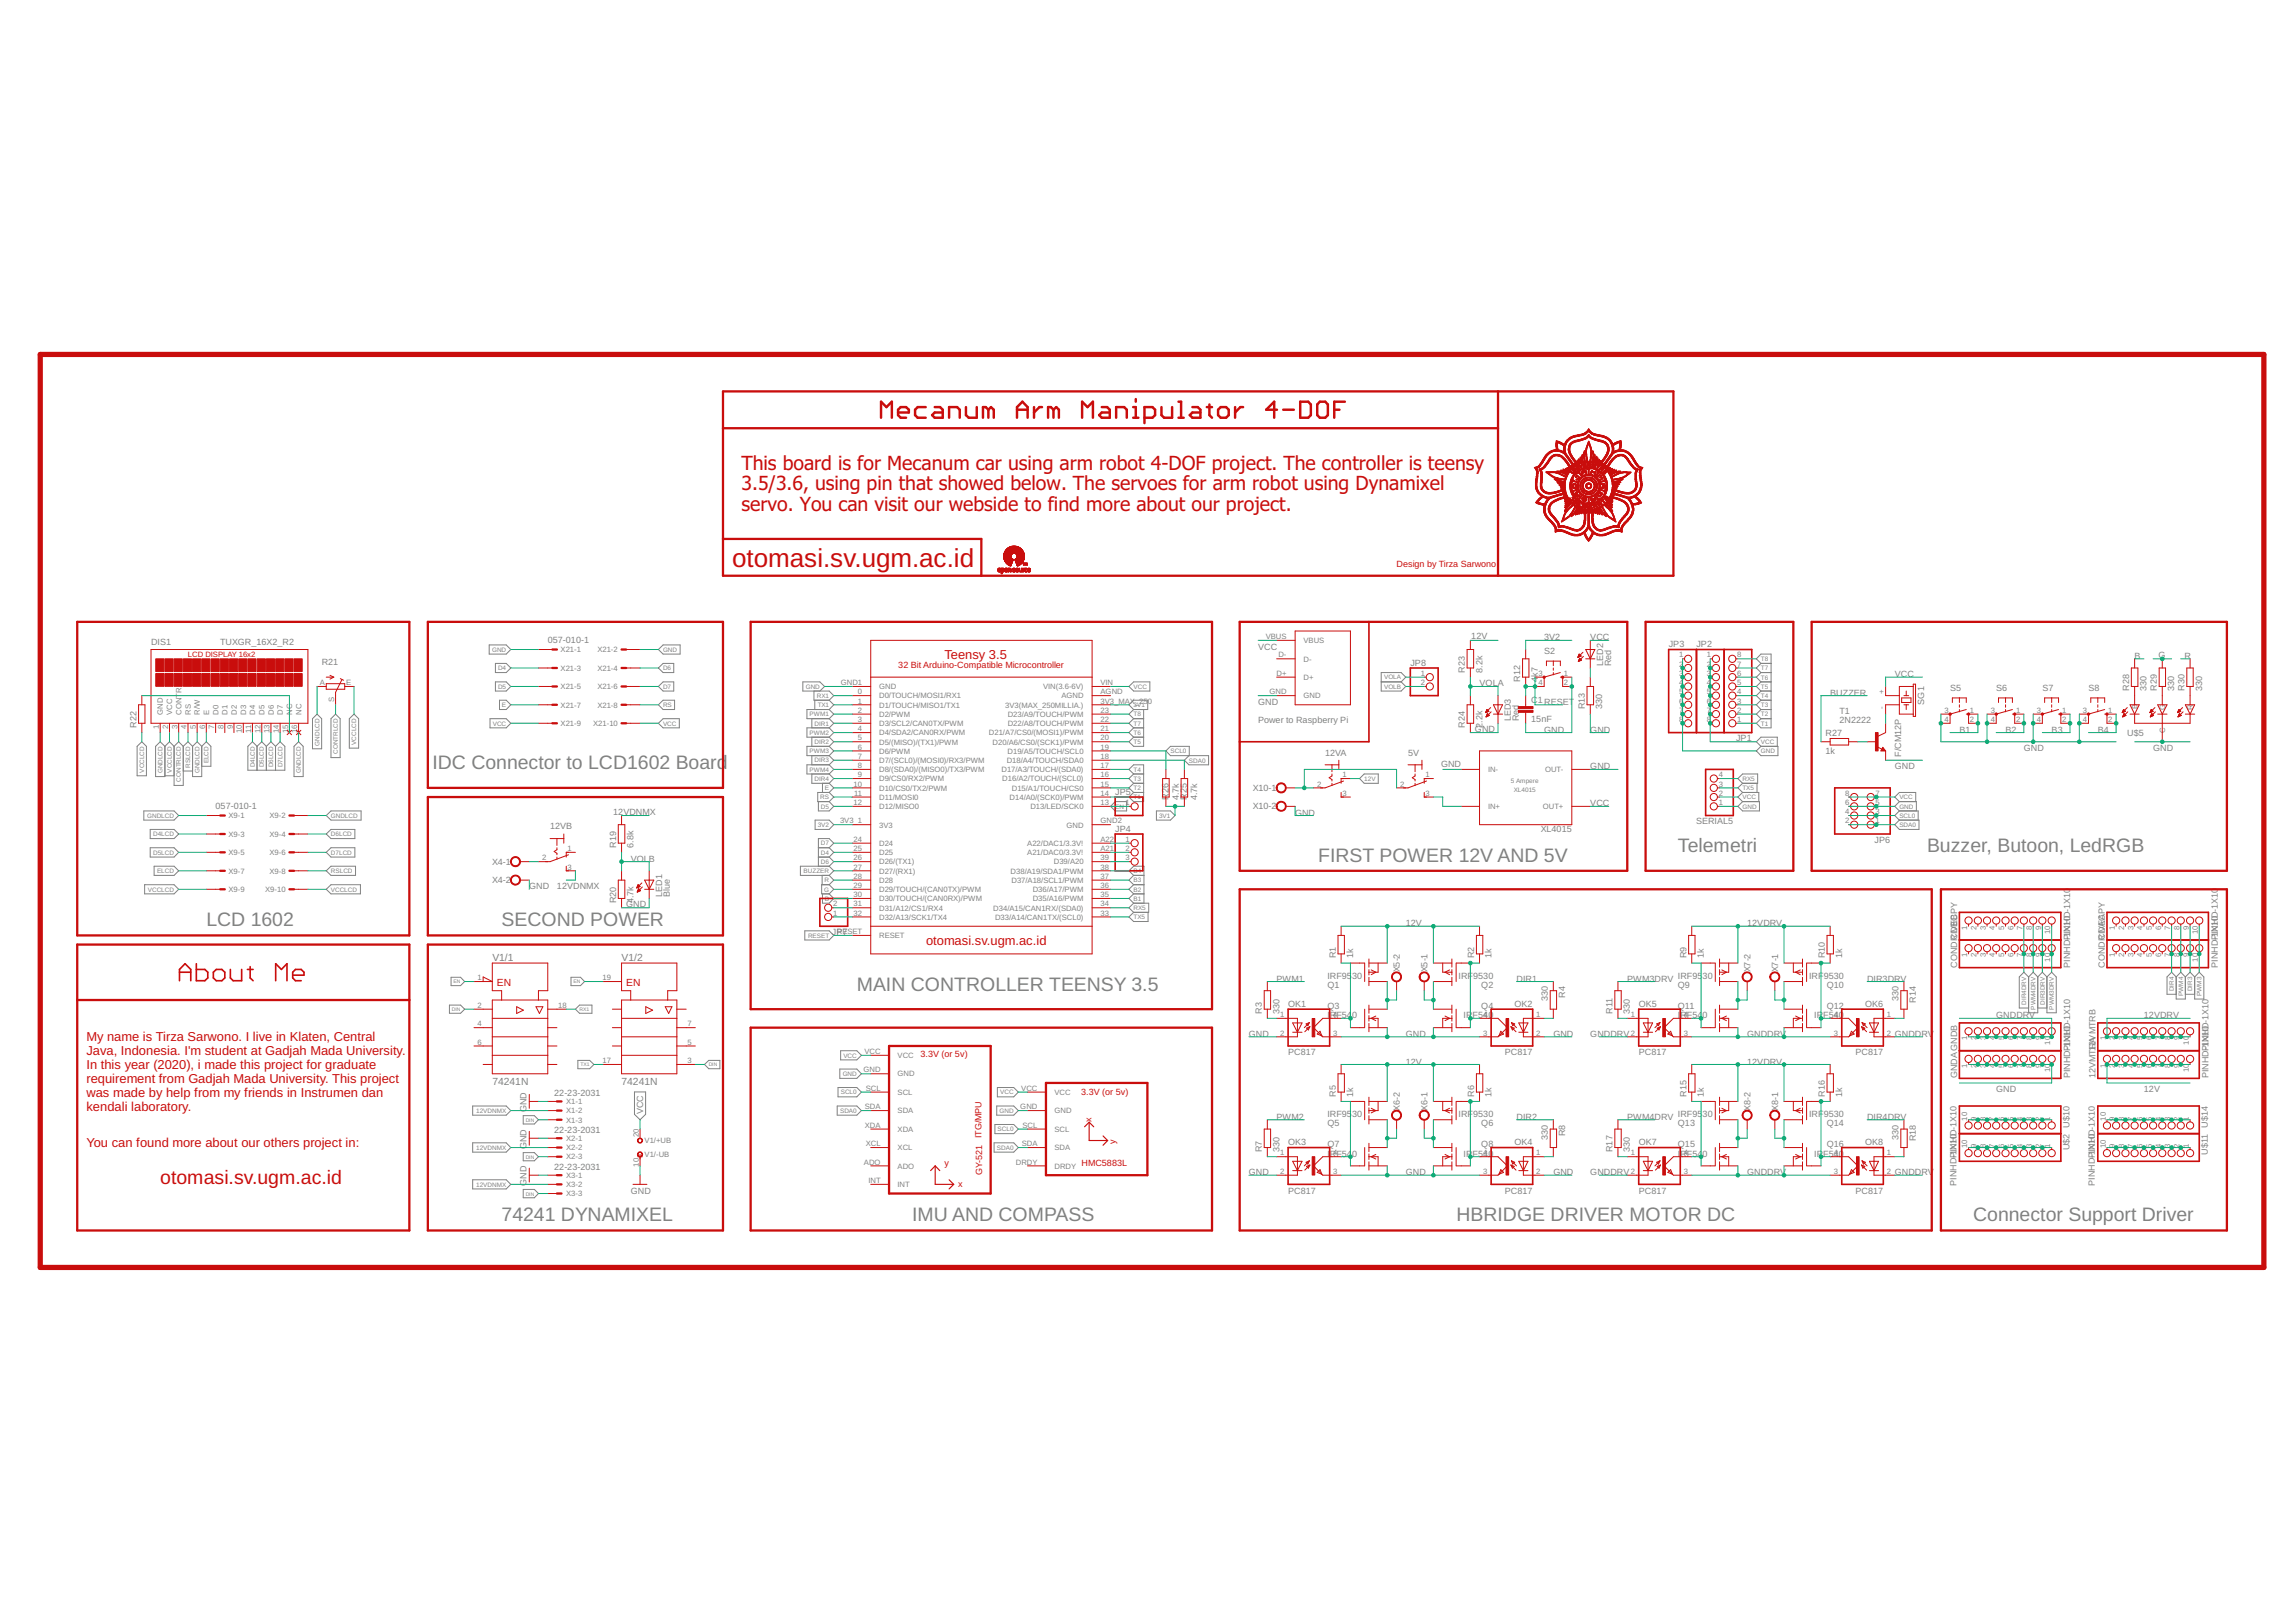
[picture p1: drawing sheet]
<svg xmlns="http://www.w3.org/2000/svg" width="297mm" height="210mm" viewBox="0 0 297 210" stroke-linecap="round" stroke-linejoin="round" font-family="sans-serif">
<defs><g id="words">
<text font-size="3.4" fill="#c90d0c" x="94.7" y="73.3">otomasi.sv.ugm.ac.id</text>
<g font-size="2.5" fill="#c90d0c">
<text x="95.9" y="60.8">This board is for Mecanum car using arm robot 4-DOF project. The controller is teensy</text>
<text x="95.9" y="63.5">3.5/3.6, using pin that showed below. The servoes for arm robot using Dynamixel</text>
<text x="95.9" y="66.2">servo. You can visit our webside to find more about our project.</text>
<text x="20.7" y="153.3">otomasi.sv.ugm.ac.id</text>
</g>
<g font-size="2.5" fill="#808080">
<text x="55.9" y="99.6">IDC Connector to LCD1602 Board</text>
<text x="170.5" y="111.5">FIRST POWER 12V AND 5V</text>
<text x="217.1" y="110.3">Telemetri</text>
<text x="249.3" y="110.3">Buzzer, Butoon, LedRGB</text>
<text x="26.7" y="119.9">LCD 1602</text>
<text x="64.9" y="119.9">SECOND POWER</text>
<text x="110.8" y="128.2">MAIN CONTROLLER TEENSY 3.5</text>
<text x="64.9" y="158">74241 DYNAMIXEL</text>
<text x="118" y="158">IMU AND COMPASS</text>
<text x="188.4" y="158">HBRIDGE DRIVER MOTOR DC</text>
<text x="255.3" y="158">Connector Support Driver</text>
</g>
<g font-size="1.7" fill="#c90d0c">
<text x="122.2" y="85.3">Teensy 3.5</text>
<text x="119.8" y="122.2">otomasi.sv.ugm.ac.id</text>
<text x="11.2" y="134.7">My name is Tirza Sarwono. I live in Klaten, Central</text>
<text x="11.2" y="136.5">Java, Indonesia. I'm student at Gadjah Mada University.</text>
<text x="11.2" y="138.3">In this year (2020), i made this project for graduate</text>
<text x="11.2" y="140.1">requirement from Gadjah Mada University. This project</text>
<text x="11.2" y="141.9">was made by help from my friends in Instrumen dan</text>
<text x="11.2" y="143.7">kendali laboratory.</text>
<text x="11.2" y="148.5">You can found more about our others project in:</text>
</g>
<g font-size="1.3" fill="#808080">
<text x="63.7" y="124.3">V1/1</text>
<text x="80.4" y="124.3">V1/2</text>
<text x="63.7" y="140.4">74241N</text>
<text x="80.4" y="140.4">74241N</text>
</g>
<g font-size="1.3" fill="#c90d0c">
<text x="64.3" y="127.6">EN</text>
<text x="81" y="127.6">EN</text>
</g>
<g font-size="1.2" fill="#c90d0c">
<text x="180.7" y="73.3">Design by Tirza Sarwono</text>
<text x="116.2" y="86.4">32 Bit Arduino-Compatible Microcontroller</text>
<text x="119.1" y="136.8">3.3V (or 5v)</text>
<text x="139.9" y="141.7">3.3V (or 5v)</text>
<text x="127" y="147.3" transform="rotate(-90 127 147.3)">ITG/MPU</text>
<text x="141.2" y="145.1" transform="rotate(-90 141.2 145.1)">x</text>
<text x="144.3" y="148" transform="rotate(-90 144.3 148)">y</text>
<text x="122.2" y="150.9">y</text>
<text x="124" y="153.6">x</text>
<text x="127.1" y="152" transform="rotate(-90 127.1 152)">GY-521</text>
<text x="139.9" y="150.9">HMC5883L</text>
</g>
<g font-size="1.2" fill="#808080">
<text x="19.5" y="83.5">DIS1</text>
<text x="28.5" y="83.5">TUXGR_16X2_R2</text>
<text x="70.9" y="83.2">057-010-1</text>
<text x="190.3" y="82.7">12V</text>
<text x="199.8" y="82.9">3V2</text>
<text x="205.7" y="82.9">VCC</text>
<text x="215.9" y="83.8">JP3</text>
<text x="219.5" y="83.8">JP2</text>
<text x="41.6" y="86">R21</text>
<text x="162.8" y="84.1">VCC</text>
<text x="182.5" y="86.1">JP8</text>
<text x="189.5" y="87" transform="rotate(-90 189.5 87)">R23</text>
<text x="191.4" y="88.8">VOLA</text>
<text x="191.8" y="87" transform="rotate(-90 191.8 87)">8.2k</text>
<text x="196.7" y="88.2" transform="rotate(-90 196.7 88.2)">R12</text>
<text x="198.9" y="88.2" transform="rotate(-90 198.9 88.2)">4k7</text>
<text x="199.8" y="84.7">S2</text>
<text x="207.4" y="86.2" transform="rotate(-90 207.4 86.2)">LED2</text>
<text x="208.4" y="86.2" transform="rotate(-90 208.4 86.2)">Red</text>
<text x="245.1" y="87.6">VCC</text>
<text x="252.3" y="89.4">S5</text>
<text x="258.3" y="89.4">S6</text>
<text x="264.2" y="89.4">S7</text>
<text x="270.2" y="89.4">S8</text>
<text x="275.5" y="89.4" transform="rotate(-90 275.5 89.4)">R28</text>
<text x="276.2" y="85.3">B</text>
<text x="277.7" y="89.4" transform="rotate(-90 277.7 89.4)">330</text>
<text x="279" y="89.4" transform="rotate(-90 279 89.4)">R29</text>
<text x="279.3" y="85.1">G</text>
<text x="281.3" y="89.4" transform="rotate(-90 281.3 89.4)">330</text>
<text x="282.6" y="85.3">R</text>
<text x="282.6" y="89.4" transform="rotate(-90 282.6 89.4)">R30</text>
<text x="284.9" y="89.4" transform="rotate(-90 284.9 89.4)">330</text>
<text x="17.6" y="94.2" transform="rotate(-90 17.6 94.2)">R22</text>
<text x="162.8" y="93.6">Power to Raspberry Pi</text>
<text x="162.8" y="91.2">GND</text>
<text x="189.5" y="94.2" transform="rotate(-90 189.5 94.2)">R24</text>
<text x="190.8" y="94.7">GND</text>
<text x="191.8" y="94.2" transform="rotate(-90 191.8 94.2)">2.2k</text>
<text x="195.5" y="93.4" transform="rotate(-90 195.5 93.4)">LED3</text>
<text x="196.5" y="93.4" transform="rotate(-90 196.5 93.4)">Red</text>
<text x="198.1" y="93.4">15nF</text>
<text x="198.1" y="91">C1RESET</text>
<text x="199.8" y="94.8">GND</text>
<text x="205" y="91.8" transform="rotate(-90 205 91.8)">R13</text>
<text x="205.7" y="94.8">GND</text>
<text x="207.3" y="91.8" transform="rotate(-90 207.3 91.8)">330</text>
<text x="224.6" y="95.9">JP1</text>
<text x="236.2" y="95.3">R27</text>
<text x="236.8" y="90">BUZZER</text>
<text x="238" y="93.6">2N2222</text>
<text x="238" y="92.4">T1</text>
<text x="248.9" y="91.2" transform="rotate(-90 248.9 91.2)">SG1</text>
<text x="253.5" y="94.8">B1</text>
<text x="259.5" y="94.8">B2</text>
<text x="265.4" y="94.8">B3</text>
<text x="271.4" y="94.8">B4</text>
<text x="275.2" y="95.3">U$5</text>
<text x="171.4" y="97.8">12VA</text>
<text x="182.2" y="97.8">5V</text>
<text x="186.4" y="99.2">GND</text>
<text x="205.7" y="99.6">GND</text>
<text x="236.2" y="97.5">1k</text>
<text x="245.1" y="99.6">GND</text>
<text x="246" y="97.9" transform="rotate(-90 246 97.9)">F/CM12P</text>
<text x="261.8" y="97.2">GND</text>
<text x="278.6" y="97.2">GND</text>
<text x="27.9" y="104.6">057-010-1</text>
<text x="71.2" y="107.3">12VB</text>
<text x="79.3" y="105.4">12VDNMX</text>
<text x="144.3" y="107.6">JP4</text>
<text x="144.3" y="102.9">JP5</text>
<text x="151.2" y="103.5" transform="rotate(-90 151.2 103.5)">R26</text>
<text x="152.5" y="103.6" transform="rotate(-90 152.5 103.6)">4.7k</text>
<text x="153.6" y="103.5" transform="rotate(-90 153.6 103.5)">R25</text>
<text x="154.9" y="103.6" transform="rotate(-90 154.9 103.6)">4.7k</text>
<text x="162.1" y="102.4">X10-1</text>
<text x="162.1" y="104.8">X10-2</text>
<text x="167.5" y="105.5">GND</text>
<text x="199.3" y="107.7">XL4015</text>
<text x="205.7" y="104.3">VCC</text>
<text x="219.4" y="106.7">SERIAL5</text>
<text x="63.7" y="111.9">X4-1</text>
<text x="79.7" y="109.7" transform="rotate(-90 79.7 109.7)">R19</text>
<text x="81.6" y="111.5">VOLB</text>
<text x="82" y="109.7" transform="rotate(-90 82 109.7)">6.8k</text>
<text x="242.5" y="109">JP6</text>
<text x="63.7" y="114.3">X4-2</text>
<text x="68.5" y="115.1">GND</text>
<text x="72.1" y="115.1">12VDNMX</text>
<text x="79.7" y="116.9" transform="rotate(-90 79.7 116.9)">R20</text>
<text x="81" y="117.4">GND</text>
<text x="82" y="116.9" transform="rotate(-90 82 116.9)">4.7k</text>
<text x="85.7" y="116" transform="rotate(-90 85.7 116)">LED1</text>
<text x="86.7" y="116" transform="rotate(-90 86.7 116)">Blue</text>
<text x="181.9" y="119.9">12V</text>
<text x="226" y="119.9">12VDRV</text>
<text x="107.6" y="121">JP7</text>
<text x="172.8" y="124" transform="rotate(-90 172.8 124)">R1</text>
<text x="175.1" y="124" transform="rotate(-90 175.1 124)">1k</text>
<text x="181.1" y="125.8" transform="rotate(-90 181.1 125.8)">X5-2</text>
<text x="184.7" y="125.8" transform="rotate(-90 184.7 125.8)">X5-1</text>
<text x="190.7" y="124" transform="rotate(-90 190.7 124)">R2</text>
<text x="193" y="124" transform="rotate(-90 193 124)">1k</text>
<text x="218.2" y="124" transform="rotate(-90 218.2 124)">R9</text>
<text x="220.4" y="124" transform="rotate(-90 220.4 124)">1k</text>
<text x="226.5" y="125.8" transform="rotate(-90 226.5 125.8)">X7-2</text>
<text x="230" y="125.8" transform="rotate(-90 230 125.8)">X7-1</text>
<text x="236.1" y="124" transform="rotate(-90 236.1 124)">R10</text>
<text x="238.3" y="124" transform="rotate(-90 238.3 124)">1k</text>
<text x="253.2" y="125.2" transform="rotate(-90 253.2 125.2)">CONDRIVEB</text>
<text x="253.2" y="121.6" transform="rotate(-90 253.2 121.6)">CDBCPY</text>
<text x="267.8" y="125.2" transform="rotate(-90 267.8 125.2)">PINHDPIX10</text>
<text x="267.8" y="121.6" transform="rotate(-90 267.8 121.6)">-1NHD-1X10</text>
<text x="272.3" y="125.2" transform="rotate(-90 272.3 125.2)">CONDRIVEA</text>
<text x="272.3" y="121.6" transform="rotate(-90 272.3 121.6)">CDACPY</text>
<text x="286.9" y="125.2" transform="rotate(-90 286.9 125.2)">PINHDPIX10</text>
<text x="286.9" y="121.6" transform="rotate(-90 286.9 121.6)">-1NHD-1X10</text>
<text x="163.3" y="131.2" transform="rotate(-90 163.3 131.2)">R3</text>
<text x="165.2" y="127">PWM1</text>
<text x="165.5" y="131.2" transform="rotate(-90 165.5 131.2)">330</text>
<text x="166.7" y="130.3">OK1</text>
<text x="171.7" y="126.6">IRF95</text>
<text x="171.7" y="131.8">I</text>
<text x="171.7" y="127.8">Q1</text>
<text x="171.7" y="130.6">Q3</text>
<text x="172" y="131.8">RF540</text>
<text x="174.9" y="126.6">30</text>
<text x="188.7" y="126.6">IRF</text>
<text x="189.4" y="131.8">IRF540</text>
<text x="190.6" y="126.6">9530</text>
<text x="191.6" y="127.8">Q2</text>
<text x="191.6" y="130.6">Q4</text>
<text x="195.9" y="130.3">OK2</text>
<text x="196.2" y="127">DIR1</text>
<text x="200.2" y="129.6" transform="rotate(-90 200.2 129.6)">330</text>
<text x="202.5" y="129.1" transform="rotate(-90 202.5 129.1)">R4</text>
<text x="208.6" y="131.2" transform="rotate(-90 208.6 131.2)">R11</text>
<text x="210.5" y="127">PWM3DRV</text>
<text x="210.9" y="131.2" transform="rotate(-90 210.9 131.2)">330</text>
<text x="212" y="130.3">OK5</text>
<text x="217.1" y="126.6">IRF95</text>
<text x="217.1" y="131.8">I</text>
<text x="217.1" y="127.8">Q9</text>
<text x="217.1" y="130.6">Q11</text>
<text x="217.4" y="131.8">RF540</text>
<text x="220.3" y="126.6">30</text>
<text x="234.1" y="126.6">IRF</text>
<text x="234.7" y="131.8">IRF540</text>
<text x="235.9" y="126.6">9530</text>
<text x="236.3" y="127.8">Q10</text>
<text x="236.3" y="130.6">Q12</text>
<text x="241.3" y="130.3">OK6</text>
<text x="241.6" y="127">DIR3DRV</text>
<text x="245.6" y="129.6" transform="rotate(-90 245.6 129.6)">330</text>
<text x="247.9" y="129.8" transform="rotate(-90 247.9 129.8)">R14</text>
<text x="258.3" y="131.8">GNDDRV</text>
<text x="277.4" y="131.8">12VDRV</text>
<text x="161.6" y="134.2">GND</text>
<text x="166.7" y="136.6">PC817</text>
<text x="181.9" y="134.2">GND</text>
<text x="181.9" y="137.8">12V</text>
<text x="194.7" y="136.6">PC817</text>
<text x="201" y="134.2">GND</text>
<text x="205.7" y="134.2">GNDDRV</text>
<text x="212" y="136.6">PC817</text>
<text x="226" y="137.8">12VDRV</text>
<text x="226" y="134.2">GNDDRV</text>
<text x="240" y="136.6">PC817</text>
<text x="245.1" y="134.2">GNDDRV</text>
<text x="267.8" y="135.9" transform="rotate(-90 267.8 135.9)">-1NHD-1X10</text>
<text x="285.7" y="135.9" transform="rotate(-90 285.7 135.9)">-1NHD-1X10</text>
<text x="68.1" y="143.9" transform="rotate(-90 68.1 143.9)">GND</text>
<text x="71.7" y="141.9">22-23-2031</text>
<text x="172.8" y="141.9" transform="rotate(-90 172.8 141.9)">R5</text>
<text x="175.1" y="141.9" transform="rotate(-90 175.1 141.9)">1k</text>
<text x="181.1" y="143.7" transform="rotate(-90 181.1 143.7)">X6-2</text>
<text x="184.7" y="143.7" transform="rotate(-90 184.7 143.7)">X6-1</text>
<text x="190.7" y="141.9" transform="rotate(-90 190.7 141.9)">R6</text>
<text x="193" y="141.9" transform="rotate(-90 193 141.9)">1k</text>
<text x="218.2" y="141.9" transform="rotate(-90 218.2 141.9)">R15</text>
<text x="220.4" y="141.9" transform="rotate(-90 220.4 141.9)">1k</text>
<text x="226.5" y="143.7" transform="rotate(-90 226.5 143.7)">X8-2</text>
<text x="230" y="143.7" transform="rotate(-90 230 143.7)">X8-1</text>
<text x="236.1" y="141.9" transform="rotate(-90 236.1 141.9)">R16</text>
<text x="238.3" y="141.9" transform="rotate(-90 238.3 141.9)">1k</text>
<text x="253.2" y="139.5" transform="rotate(-90 253.2 139.5)">GNDA GNDB</text>
<text x="258.3" y="141.3">GND</text>
<text x="267.8" y="139.5" transform="rotate(-90 267.8 139.5)">PINHDPIX10</text>
<text x="271.1" y="139.5" transform="rotate(-90 271.1 139.5)">12VMT1R2AVMTRB</text>
<text x="277.4" y="141.3">12V</text>
<text x="285.7" y="139.5" transform="rotate(-90 285.7 139.5)">PINHDPIX10</text>
<text x="68.1" y="148.7" transform="rotate(-90 68.1 148.7)">GND</text>
<text x="71.7" y="146.6">22-23-2031</text>
<text x="83.2" y="144.2" transform="rotate(-90 83.2 144.2)">VCC</text>
<text x="163.3" y="149.1" transform="rotate(-90 163.3 149.1)">R7</text>
<text x="165.2" y="144.9">PWM2</text>
<text x="165.5" y="149.1" transform="rotate(-90 165.5 149.1)">330</text>
<text x="166.7" y="148.2">OK3</text>
<text x="171.7" y="144.5">IRF95</text>
<text x="171.7" y="149.7">I</text>
<text x="171.7" y="145.7">Q5</text>
<text x="171.7" y="148.5">Q7</text>
<text x="172" y="149.7">RF54</text>
<text x="174.9" y="144.5">30</text>
<text x="174.9" y="149.7">0</text>
<text x="188.7" y="144.5">IRF</text>
<text x="189.4" y="149.7">IR</text>
<text x="190.5" y="149.7">F540</text>
<text x="190.6" y="144.5">9530</text>
<text x="191.6" y="145.7">Q6</text>
<text x="191.6" y="148.5">Q8</text>
<text x="195.9" y="148.2">OK4</text>
<text x="196.2" y="144.9">DIR2</text>
<text x="200.2" y="147.5" transform="rotate(-90 200.2 147.5)">330</text>
<text x="202.5" y="147" transform="rotate(-90 202.5 147)">R8</text>
<text x="208.6" y="149.1" transform="rotate(-90 208.6 149.1)">R17</text>
<text x="210.5" y="144.9">PWM4DRV</text>
<text x="210.9" y="149.1" transform="rotate(-90 210.9 149.1)">330</text>
<text x="212" y="148.2">OK7</text>
<text x="217.1" y="144.5">IRF95</text>
<text x="217.1" y="149.7">I</text>
<text x="217.1" y="145.7">Q13</text>
<text x="217.1" y="148.5">Q15</text>
<text x="217.4" y="149.7">RF54</text>
<text x="220.3" y="144.5">30</text>
<text x="220.3" y="149.7">0</text>
<text x="234.1" y="144.5">IRF</text>
<text x="234.7" y="149.7">IR</text>
<text x="235.9" y="149.7">F540</text>
<text x="235.9" y="144.5">9530</text>
<text x="236.3" y="145.7">Q14</text>
<text x="236.3" y="148.5">Q16</text>
<text x="241.3" y="148.2">OK8</text>
<text x="241.6" y="144.9">DIR4DRV</text>
<text x="245.6" y="147.5" transform="rotate(-90 245.6 147.5)">330</text>
<text x="247.9" y="147.7" transform="rotate(-90 247.9 147.7)">R18</text>
<text x="253.1" y="149.8" transform="rotate(-90 253.1 149.8)">-1NHD-1X10</text>
<text x="267.7" y="148.9" transform="rotate(-90 267.7 148.9)">U$2 U$10</text>
<text x="271" y="149.8" transform="rotate(-90 271 149.8)">-1NHD-1X10</text>
<text x="285.6" y="149.4" transform="rotate(-90 285.6 149.4)">U$11 U$14</text>
<text x="68.1" y="153.5" transform="rotate(-90 68.1 153.5)">GND</text>
<text x="71.7" y="151.4">22-23-2031</text>
<text x="81.6" y="154.5">GND</text>
<text x="161.6" y="152.1">GND</text>
<text x="166.7" y="154.5">PC817</text>
<text x="181.9" y="152.1">GND</text>
<text x="194.7" y="154.5">PC817</text>
<text x="201" y="152.1">GND</text>
<text x="205.7" y="152.1">GNDDRV</text>
<text x="212" y="154.5">PC817</text>
<text x="226" y="152.1">GNDDRV</text>
<text x="240" y="154.5">PC817</text>
<text x="245.1" y="152.1">GNDDRV</text>
<text x="253.1" y="153.4" transform="rotate(-90 253.1 153.4)">PINHDPIX10</text>
<text x="271" y="153.4" transform="rotate(-90 271 153.4)">PINHDPIX10</text>
</g>
<g font-size="1" fill="#808080">
<text x="163.8" y="82.7">VBUS</text>
<text x="168.6" y="83.2">VBUS</text>
<text x="41.4" y="88.7">A</text>
<text x="44.8" y="88.7">E</text>
<text x="72.5" y="84.4">X21-1</text>
<text x="72.5" y="86.8">X21-3</text>
<text x="72.5" y="89.2">X21-5</text>
<text x="77.3" y="84.4">X21-2</text>
<text x="77.3" y="86.8">X21-4</text>
<text x="77.3" y="89.2">X21-6</text>
<text x="108.8" y="88.7">GND1</text>
<text x="111" y="89.9">0</text>
<text x="113.7" y="89.2">GND</text>
<text x="135" y="89.2">VIN(3.6-6V)</text>
<text x="142.4" y="89.9">AGND</text>
<text x="142.4" y="88.7">VIN</text>
<text x="164.2" y="89.9">GND</text>
<text x="165.2" y="87.5">D+</text>
<text x="165.4" y="85.1">D-</text>
<text x="168.6" y="85.6">D-</text>
<text x="168.6" y="88">D+</text>
<text x="183.8" y="87.5">1</text>
<text x="183.8" y="88.7">2</text>
<text x="199.1" y="87.5">3</text>
<text x="199.1" y="88.7">4</text>
<text x="202.3" y="87.5">1</text>
<text x="202.3" y="88.7">2</text>
<text x="217.2" y="85.1">1</text>
<text x="217.2" y="86.3">2</text>
<text x="217.2" y="87.5">3</text>
<text x="217.2" y="88.7">4</text>
<text x="217.2" y="89.9">5</text>
<text x="220.8" y="85.1">1</text>
<text x="220.8" y="86.3">2</text>
<text x="220.8" y="87.5">3</text>
<text x="220.8" y="88.7">4</text>
<text x="220.8" y="89.9">5</text>
<text x="224.7" y="89.9">4</text>
<text x="224.7" y="88.7">5</text>
<text x="224.7" y="87.5">6</text>
<text x="224.7" y="86.3">7</text>
<text x="224.7" y="85.1">8</text>
<text x="243.8" y="89.9" transform="rotate(-90 243.8 89.9)">+</text>
<text x="20.6" y="94.3" transform="rotate(-90 20.6 94.3)">1</text>
<text x="21.1" y="92.5" transform="rotate(-90 21.1 92.5)">GND</text>
<text x="21.8" y="94.3" transform="rotate(-90 21.8 94.3)">2</text>
<text x="22.3" y="92.5" transform="rotate(-90 22.3 92.5)">VCC</text>
<text x="22.9" y="94.3" transform="rotate(-90 22.9 94.3)">3</text>
<text x="23.5" y="92.5" transform="rotate(-90 23.5 92.5)">CONTR</text>
<text x="24.1" y="94.3" transform="rotate(-90 24.1 94.3)">4</text>
<text x="24.7" y="92.5" transform="rotate(-90 24.7 92.5)">RS</text>
<text x="25.3" y="94.3" transform="rotate(-90 25.3 94.3)">5</text>
<text x="25.9" y="92.5" transform="rotate(-90 25.9 92.5)">R/W</text>
<text x="26.5" y="94.3" transform="rotate(-90 26.5 94.3)">6</text>
<text x="27.1" y="92.5" transform="rotate(-90 27.1 92.5)">E</text>
<text x="27.7" y="94.3" transform="rotate(-90 27.7 94.3)">7</text>
<text x="28.2" y="92.5" transform="rotate(-90 28.2 92.5)">D0</text>
<text x="28.9" y="94.3" transform="rotate(-90 28.9 94.3)">8</text>
<text x="29.4" y="92.5" transform="rotate(-90 29.4 92.5)">D1</text>
<text x="30.1" y="94.3" transform="rotate(-90 30.1 94.3)">9</text>
<text x="30.6" y="92.5" transform="rotate(-90 30.6 92.5)">D2</text>
<text x="31.3" y="94.9" transform="rotate(-90 31.3 94.9)">10</text>
<text x="31.8" y="92.5" transform="rotate(-90 31.8 92.5)">D3</text>
<text x="32.5" y="94.8" transform="rotate(-90 32.5 94.8)">11</text>
<text x="33" y="92.5" transform="rotate(-90 33 92.5)">D4</text>
<text x="33.7" y="94.9" transform="rotate(-90 33.7 94.9)">12</text>
<text x="34.2" y="92.5" transform="rotate(-90 34.2 92.5)">D5</text>
<text x="34.9" y="94.9" transform="rotate(-90 34.9 94.9)">13</text>
<text x="35.4" y="92.5" transform="rotate(-90 35.4 92.5)">D6</text>
<text x="36.1" y="94.9" transform="rotate(-90 36.1 94.9)">14</text>
<text x="36.6" y="92.5" transform="rotate(-90 36.6 92.5)">D7</text>
<text x="37.3" y="94.9" transform="rotate(-90 37.3 94.9)">15</text>
<text x="37.8" y="92.5" transform="rotate(-90 37.8 92.5)">NC</text>
<text x="38.5" y="94.9" transform="rotate(-90 38.5 94.9)">16</text>
<text x="39" y="92.5" transform="rotate(-90 39 92.5)">NC</text>
<text x="43.2" y="90.8" transform="rotate(-90 43.2 90.8)">S</text>
<text x="72.5" y="91.6">X21-7</text>
<text x="72.5" y="94">X21-9</text>
<text x="76.7" y="94">X21-10</text>
<text x="77.3" y="91.6">X21-8</text>
<text x="111" y="91">1</text>
<text x="111" y="92.2">2</text>
<text x="111" y="93.4">3</text>
<text x="111" y="94.6">4</text>
<text x="111" y="95.8">5</text>
<text x="113.7" y="90.4">D0/TOUCH/MOSI1/RX1</text>
<text x="113.7" y="91.6">D1/TOUCH/MISO1/TX1</text>
<text x="113.7" y="92.8">D2/PWM</text>
<text x="113.7" y="94">D3/SCL2/CAN0TX/PWM</text>
<text x="113.7" y="95.2">D4/SDA2/CAN0RX/PWM</text>
<text x="127.9" y="95.2">D21/A7/CS0/(MOSI1)/PWM</text>
<text x="130" y="91.6">3V3(MAX_250MILLIA.)</text>
<text x="130.4" y="94">D22/A8/TOUCH/PWM</text>
<text x="130.4" y="92.8">D23/A9/TOUCH/PWM</text>
<text x="137.3" y="90.4">AGND</text>
<text x="142.4" y="91">3V3_MAX_250</text>
<text x="142.4" y="95.8">20</text>
<text x="142.4" y="94.6">21</text>
<text x="142.4" y="93.4">22</text>
<text x="142.4" y="92.2">23</text>
<text x="168.6" y="90.4">GND</text>
<text x="217.2" y="91">6</text>
<text x="217.2" y="92.2">7</text>
<text x="217.2" y="93.4">8</text>
<text x="220.8" y="91">6</text>
<text x="220.8" y="92.2">7</text>
<text x="220.8" y="93.4">8</text>
<text x="224.7" y="93.4">1</text>
<text x="224.7" y="92.2">2</text>
<text x="224.7" y="91">3</text>
<text x="243.8" y="91.7" transform="rotate(-90 243.8 91.7)">-</text>
<text x="251.6" y="92.2">3</text>
<text x="251.6" y="93.4">4</text>
<text x="254.8" y="92.2">1</text>
<text x="254.8" y="93.4">2</text>
<text x="257.5" y="92.2">3</text>
<text x="257.5" y="93.4">4</text>
<text x="260.8" y="92.2">1</text>
<text x="260.8" y="93.4">2</text>
<text x="263.5" y="92.2">3</text>
<text x="263.5" y="93.4">4</text>
<text x="266.8" y="92.2">1</text>
<text x="266.8" y="93.4">2</text>
<text x="269.5" y="92.2">3</text>
<text x="269.5" y="93.4">4</text>
<text x="272.8" y="92.2">1</text>
<text x="272.8" y="93.4">2</text>
<text x="276.5" y="91.8" transform="rotate(-90 276.5 91.8)">B</text>
<text x="280.1" y="94.9" transform="rotate(-90 280.1 94.9)">C</text>
<text x="280.1" y="91.9" transform="rotate(-90 280.1 91.9)">G</text>
<text x="283.7" y="91.8" transform="rotate(-90 283.7 91.8)">R</text>
<text x="110.4" y="101.8">10</text>
<text x="111" y="97">6</text>
<text x="111" y="98.2">7</text>
<text x="111" y="99.4">8</text>
<text x="111" y="100.6">9</text>
<text x="113.7" y="96.3">D5/(MISO)/(TX1)/PWM</text>
<text x="113.7" y="97.5">D6/PWM</text>
<text x="113.7" y="98.7">D7/(SCL0)/(MOSI0)/RX3/PWM</text>
<text x="113.7" y="99.9">D8/(SDA0)/(MISO0)/TX3/PWM</text>
<text x="113.7" y="101.1">D9/CS0/RX2/PWM</text>
<text x="128.4" y="96.4">D20/A6/CS0/(SCK1)/PWM</text>
<text x="129.6" y="99.9">D17/A3/TOUCH/(SDA0)</text>
<text x="129.7" y="101.1">D16/A2/TOUCH/(SCL0)</text>
<text x="130.2" y="98.7">D18/A4/TOUCH/SDA0</text>
<text x="130.3" y="97.5">D19/A5/TOUCH/SCL0</text>
<text x="142.4" y="101.8">15</text>
<text x="142.4" y="100.6">16</text>
<text x="142.4" y="99.4">17</text>
<text x="142.4" y="98.2">18</text>
<text x="142.4" y="97">19</text>
<text x="170.4" y="101.8">2</text>
<text x="173.7" y="100.6">1</text>
<text x="181.2" y="101.8">2</text>
<text x="184.4" y="100.6">1</text>
<text x="192.5" y="99.9">IN-</text>
<text x="199.9" y="99.9">OUT-</text>
<text x="222.4" y="101.8">3</text>
<text x="222.4" y="100.6">4</text>
<text x="29.6" y="105.9">X9-1</text>
<text x="34.9" y="105.9">X9-2</text>
<text x="108.7" y="106.6">3V3_1</text>
<text x="110.4" y="104.2">12</text>
<text x="110.5" y="103">11</text>
<text x="113.7" y="107.1">3V3</text>
<text x="113.7" y="102.3">D10/CS0/TX2/PWM</text>
<text x="113.7" y="103.5">D11/MOSI0</text>
<text x="113.7" y="104.7">D12/MISO0</text>
<text x="130.6" y="103.5">D14/A0/(SCK0)/PWM</text>
<text x="130.9" y="102.3">D15/A1/TOUCH/CS0</text>
<text x="133.3" y="104.7">D13/LED/SCK0</text>
<text x="138" y="107.1">GND</text>
<text x="142.4" y="104.2">13</text>
<text x="142.4" y="103">14</text>
<text x="142.4" y="106.6">GND2</text>
<text x="145.6" y="104.2">1</text>
<text x="173.7" y="103">3</text>
<text x="184.4" y="103">3</text>
<text x="192.5" y="104.7">IN+</text>
<text x="199.6" y="104.7">OUT+</text>
<text x="222.4" y="104.2">1</text>
<text x="222.4" y="103">2</text>
<text x="238.7" y="106.6">2</text>
<text x="238.7" y="105.4">4</text>
<text x="238.7" y="104.2">6</text>
<text x="238.7" y="103">8</text>
<text x="242.6" y="106.6">1</text>
<text x="242.6" y="105.4">3</text>
<text x="242.6" y="104.2">5</text>
<text x="242.6" y="103">7</text>
<text x="29.6" y="108.3">X9-3</text>
<text x="29.6" y="110.7">X9-5</text>
<text x="29.6" y="113.1">X9-7</text>
<text x="34.9" y="108.3">X9-4</text>
<text x="34.9" y="110.7">X9-6</text>
<text x="34.9" y="113.1">X9-8</text>
<text x="70.1" y="111.3">2</text>
<text x="73.4" y="112.5">3</text>
<text x="73.4" y="110.1">1</text>
<text x="110.4" y="108.9">24</text>
<text x="110.4" y="110.1">25</text>
<text x="110.4" y="111.3">26</text>
<text x="110.4" y="112.5">27</text>
<text x="110.4" y="113.7">28</text>
<text x="113.7" y="109.5">D24</text>
<text x="113.7" y="110.7">D25</text>
<text x="113.7" y="111.9">D26/(TX1)</text>
<text x="113.7" y="113.1">D27/(RX1)</text>
<text x="130.7" y="113.1">D38/A19/SDA1/PWM</text>
<text x="132.9" y="110.7">A21/DAC0/3.3V!</text>
<text x="132.9" y="109.5">A22/DAC1/3.3V!</text>
<text x="136.3" y="111.9">D39/A20</text>
<text x="142.4" y="110.1">A21</text>
<text x="142.4" y="108.9">A22</text>
<text x="142.4" y="113.7">37</text>
<text x="142.4" y="112.5">38</text>
<text x="142.4" y="111.3">39</text>
<text x="145.6" y="108.9">1</text>
<text x="145.6" y="110.1">2</text>
<text x="145.6" y="111.3">3</text>
<text x="29.6" y="115.4">X9-9</text>
<text x="34.3" y="115.4">X9-10</text>
<text x="107.8" y="118.5">1</text>
<text x="107.8" y="117.3">2</text>
<text x="110.4" y="114.9">29</text>
<text x="110.4" y="116.1">30</text>
<text x="110.4" y="117.3">31</text>
<text x="110.4" y="118.5">32</text>
<text x="113.7" y="114.2">D28</text>
<text x="113.7" y="115.4">D29/TOUCH/(CAN0TX)/PWM</text>
<text x="113.7" y="116.6">D30/TOUCH/(CAN0RX)/PWM</text>
<text x="113.7" y="117.8">D31/A12/CS1/RX4</text>
<text x="113.7" y="119">D32/A13/SCK1/TX4</text>
<text x="128.5" y="117.8">D34/A15/CAN1RX/(SDA0)</text>
<text x="128.7" y="119">D33/A14/CAN1TX/(SCL0)</text>
<text x="130.9" y="114.3">D37/A18/SCL1/PWM</text>
<text x="133.6" y="116.6">D35/A16/PWM</text>
<text x="133.6" y="115.4">D36/A17/PWM</text>
<text x="142.4" y="118.5">33</text>
<text x="142.4" y="117.3">34</text>
<text x="142.4" y="116.1">35</text>
<text x="142.4" y="114.9">36</text>
<text x="108.3" y="120.9">RESET</text>
<text x="113.7" y="121.4">RESET</text>
<text x="254.5" y="123.9" transform="rotate(-90 254.5 123.9)">1</text>
<text x="254.5" y="120.3" transform="rotate(-90 254.5 120.3)">1</text>
<text x="255.7" y="123.9" transform="rotate(-90 255.7 123.9)">2</text>
<text x="255.7" y="120.3" transform="rotate(-90 255.7 120.3)">2</text>
<text x="256.9" y="123.9" transform="rotate(-90 256.9 123.9)">3</text>
<text x="256.9" y="120.3" transform="rotate(-90 256.9 120.3)">3</text>
<text x="258.1" y="123.9" transform="rotate(-90 258.1 123.9)">4</text>
<text x="258.1" y="120.3" transform="rotate(-90 258.1 120.3)">4</text>
<text x="259.3" y="123.9" transform="rotate(-90 259.3 123.9)">5</text>
<text x="259.3" y="120.3" transform="rotate(-90 259.3 120.3)">5</text>
<text x="260.5" y="123.9" transform="rotate(-90 260.5 123.9)">6</text>
<text x="260.5" y="120.3" transform="rotate(-90 260.5 120.3)">6</text>
<text x="261.7" y="123.9" transform="rotate(-90 261.7 123.9)">7</text>
<text x="261.7" y="120.3" transform="rotate(-90 261.7 120.3)">7</text>
<text x="262.9" y="123.9" transform="rotate(-90 262.9 123.9)">8</text>
<text x="262.9" y="120.3" transform="rotate(-90 262.9 120.3)">8</text>
<text x="264.1" y="123.9" transform="rotate(-90 264.1 123.9)">9</text>
<text x="264.1" y="120.3" transform="rotate(-90 264.1 120.3)">9</text>
<text x="265.3" y="124.4" transform="rotate(-90 265.3 124.4)">10</text>
<text x="265.3" y="120.9" transform="rotate(-90 265.3 120.9)">10</text>
<text x="273.6" y="123.9" transform="rotate(-90 273.6 123.9)">1</text>
<text x="273.6" y="120.3" transform="rotate(-90 273.6 120.3)">1</text>
<text x="274.8" y="123.9" transform="rotate(-90 274.8 123.9)">2</text>
<text x="274.8" y="120.3" transform="rotate(-90 274.8 120.3)">2</text>
<text x="276" y="123.9" transform="rotate(-90 276 123.9)">3</text>
<text x="276" y="120.3" transform="rotate(-90 276 120.3)">3</text>
<text x="277.2" y="123.9" transform="rotate(-90 277.2 123.9)">4</text>
<text x="277.2" y="120.3" transform="rotate(-90 277.2 120.3)">4</text>
<text x="278.4" y="123.9" transform="rotate(-90 278.4 123.9)">5</text>
<text x="278.4" y="120.3" transform="rotate(-90 278.4 120.3)">5</text>
<text x="279.6" y="123.9" transform="rotate(-90 279.6 123.9)">6</text>
<text x="279.6" y="120.3" transform="rotate(-90 279.6 120.3)">6</text>
<text x="280.8" y="123.9" transform="rotate(-90 280.8 123.9)">7</text>
<text x="280.8" y="120.3" transform="rotate(-90 280.8 120.3)">7</text>
<text x="282" y="123.9" transform="rotate(-90 282 123.9)">8</text>
<text x="282" y="120.3" transform="rotate(-90 282 120.3)">8</text>
<text x="283.2" y="123.9" transform="rotate(-90 283.2 123.9)">9</text>
<text x="283.2" y="120.3" transform="rotate(-90 283.2 120.3)">9</text>
<text x="284.4" y="124.4" transform="rotate(-90 284.4 124.4)">10</text>
<text x="284.4" y="120.9" transform="rotate(-90 284.4 120.9)">10</text>
<text x="61.8" y="126.8">1</text>
<text x="61.8" y="130.4">2</text>
<text x="72.2" y="130.4">18</text>
<text x="77.9" y="126.8">19</text>
<text x="165.6" y="131.6">1</text>
<text x="172.5" y="131.6">4</text>
<text x="191.9" y="131.6">4</text>
<text x="198.7" y="131.6">1</text>
<text x="211" y="131.6">1</text>
<text x="217.8" y="131.6">4</text>
<text x="237.3" y="131.6">4</text>
<text x="244.1" y="131.6">1</text>
<text x="61.8" y="132.8">4</text>
<text x="61.8" y="135.2">6</text>
<text x="77.9" y="137.6">17</text>
<text x="88.9" y="132.8">7</text>
<text x="88.9" y="135.2">5</text>
<text x="88.9" y="137.6">3</text>
<text x="111.8" y="136.4">VCC</text>
<text x="116.1" y="136.9">VCC</text>
<text x="165.6" y="134">2</text>
<text x="172.5" y="134">3</text>
<text x="191.9" y="134">3</text>
<text x="198.7" y="134">2</text>
<text x="211" y="134">2</text>
<text x="217.8" y="134">3</text>
<text x="237.3" y="134">3</text>
<text x="244.1" y="134">2</text>
<text x="254.5" y="134.6" transform="rotate(-90 254.5 134.6)">1</text>
<text x="255.7" y="134.6" transform="rotate(-90 255.7 134.6)">2</text>
<text x="256.9" y="134.6" transform="rotate(-90 256.9 134.6)">3</text>
<text x="258.1" y="134.6" transform="rotate(-90 258.1 134.6)">4</text>
<text x="259.3" y="134.6" transform="rotate(-90 259.3 134.6)">5</text>
<text x="260.5" y="134.6" transform="rotate(-90 260.5 134.6)">6</text>
<text x="261.7" y="134.6" transform="rotate(-90 261.7 134.6)">7</text>
<text x="262.9" y="134.6" transform="rotate(-90 262.9 134.6)">8</text>
<text x="264.1" y="134.6" transform="rotate(-90 264.1 134.6)">9</text>
<text x="265.3" y="135.2" transform="rotate(-90 265.3 135.2)">10</text>
<text x="272.4" y="134.6" transform="rotate(-90 272.4 134.6)">1</text>
<text x="273.6" y="134.6" transform="rotate(-90 273.6 134.6)">2</text>
<text x="274.8" y="134.6" transform="rotate(-90 274.8 134.6)">3</text>
<text x="276" y="134.6" transform="rotate(-90 276 134.6)">4</text>
<text x="277.2" y="134.6" transform="rotate(-90 277.2 134.6)">5</text>
<text x="278.4" y="134.6" transform="rotate(-90 278.4 134.6)">6</text>
<text x="279.6" y="134.6" transform="rotate(-90 279.6 134.6)">7</text>
<text x="280.8" y="134.6" transform="rotate(-90 280.8 134.6)">8</text>
<text x="282" y="134.6" transform="rotate(-90 282 134.6)">9</text>
<text x="283.2" y="135.2" transform="rotate(-90 283.2 135.2)">10</text>
<text x="73.2" y="142.9">X1-1</text>
<text x="111.7" y="138.8">GND</text>
<text x="111.9" y="143.6">SDA</text>
<text x="112" y="141.2">SCL</text>
<text x="116.1" y="139.3">GND</text>
<text x="116.1" y="141.7">SCL</text>
<text x="132" y="143.6">GND</text>
<text x="132.1" y="141.2">VCC</text>
<text x="136.4" y="141.7">VCC</text>
<text x="254.5" y="138.2" transform="rotate(-90 254.5 138.2)">1</text>
<text x="255.7" y="138.2" transform="rotate(-90 255.7 138.2)">2</text>
<text x="256.9" y="138.2" transform="rotate(-90 256.9 138.2)">3</text>
<text x="258.1" y="138.2" transform="rotate(-90 258.1 138.2)">4</text>
<text x="259.3" y="138.2" transform="rotate(-90 259.3 138.2)">5</text>
<text x="260.5" y="138.2" transform="rotate(-90 260.5 138.2)">6</text>
<text x="261.7" y="138.2" transform="rotate(-90 261.7 138.2)">7</text>
<text x="262.9" y="138.2" transform="rotate(-90 262.9 138.2)">8</text>
<text x="264.1" y="138.2" transform="rotate(-90 264.1 138.2)">9</text>
<text x="265.3" y="138.8" transform="rotate(-90 265.3 138.8)">10</text>
<text x="272.4" y="138.2" transform="rotate(-90 272.4 138.2)">1</text>
<text x="273.6" y="138.2" transform="rotate(-90 273.6 138.2)">2</text>
<text x="274.8" y="138.2" transform="rotate(-90 274.8 138.2)">3</text>
<text x="276" y="138.2" transform="rotate(-90 276 138.2)">4</text>
<text x="277.2" y="138.2" transform="rotate(-90 277.2 138.2)">5</text>
<text x="278.4" y="138.2" transform="rotate(-90 278.4 138.2)">6</text>
<text x="279.6" y="138.2" transform="rotate(-90 279.6 138.2)">7</text>
<text x="280.8" y="138.2" transform="rotate(-90 280.8 138.2)">8</text>
<text x="282" y="138.2" transform="rotate(-90 282 138.2)">9</text>
<text x="283.2" y="138.8" transform="rotate(-90 283.2 138.8)">10</text>
<text x="73.2" y="144.1">X1-2</text>
<text x="73.2" y="145.3">X1-3</text>
<text x="73.2" y="147.7">X2-1</text>
<text x="73.2" y="148.9">X2-2</text>
<text x="82.6" y="147.1" transform="rotate(-90 82.6 147.1)">20</text>
<text x="83.4" y="147.9">V1/+UB</text>
<text x="83.4" y="149.7">V1/-UB</text>
<text x="111.9" y="145.9">XDA</text>
<text x="112" y="148.3">XCL</text>
<text x="116.1" y="144.1">SDA</text>
<text x="116.1" y="148.9">XCL</text>
<text x="116.1" y="146.5">XDA</text>
<text x="132.2" y="148.3">SDA</text>
<text x="132.3" y="145.9">SCL</text>
<text x="136.4" y="144.1">GND</text>
<text x="136.4" y="146.5">SCL</text>
<text x="136.4" y="148.9">SDA</text>
<text x="165.6" y="149.5">1</text>
<text x="172.5" y="149.5">4</text>
<text x="191.9" y="149.5">4</text>
<text x="198.7" y="149.5">1</text>
<text x="211" y="149.5">1</text>
<text x="217.8" y="149.5">4</text>
<text x="237.3" y="149.5">4</text>
<text x="244.1" y="149.5">1</text>
<text x="254.5" y="148.6" transform="rotate(-90 254.5 148.6)">10</text>
<text x="254.5" y="145" transform="rotate(-90 254.5 145)">10</text>
<text x="255.7" y="148.6" transform="rotate(-90 255.7 148.6)">9</text>
<text x="255.7" y="145" transform="rotate(-90 255.7 145)">9</text>
<text x="256.9" y="148.6" transform="rotate(-90 256.9 148.6)">8</text>
<text x="256.9" y="145" transform="rotate(-90 256.9 145)">8</text>
<text x="258.1" y="148.6" transform="rotate(-90 258.1 148.6)">7</text>
<text x="258.1" y="145" transform="rotate(-90 258.1 145)">7</text>
<text x="259.3" y="148.6" transform="rotate(-90 259.3 148.6)">6</text>
<text x="259.3" y="145" transform="rotate(-90 259.3 145)">6</text>
<text x="260.5" y="148.6" transform="rotate(-90 260.5 148.6)">5</text>
<text x="260.5" y="145" transform="rotate(-90 260.5 145)">5</text>
<text x="261.7" y="148.6" transform="rotate(-90 261.7 148.6)">4</text>
<text x="261.7" y="145" transform="rotate(-90 261.7 145)">4</text>
<text x="262.9" y="148.6" transform="rotate(-90 262.9 148.6)">3</text>
<text x="262.9" y="145" transform="rotate(-90 262.9 145)">3</text>
<text x="264.1" y="148.6" transform="rotate(-90 264.1 148.6)">2</text>
<text x="264.1" y="145" transform="rotate(-90 264.1 145)">2</text>
<text x="265.3" y="148.6" transform="rotate(-90 265.3 148.6)">1</text>
<text x="265.3" y="145" transform="rotate(-90 265.3 145)">1</text>
<text x="272.4" y="148.6" transform="rotate(-90 272.4 148.6)">10</text>
<text x="272.4" y="145" transform="rotate(-90 272.4 145)">10</text>
<text x="273.6" y="148.6" transform="rotate(-90 273.6 148.6)">9</text>
<text x="273.6" y="145" transform="rotate(-90 273.6 145)">9</text>
<text x="274.8" y="148.6" transform="rotate(-90 274.8 148.6)">8</text>
<text x="274.8" y="145" transform="rotate(-90 274.8 145)">8</text>
<text x="276" y="148.6" transform="rotate(-90 276 148.6)">7</text>
<text x="276" y="145" transform="rotate(-90 276 145)">7</text>
<text x="277.2" y="148.6" transform="rotate(-90 277.2 148.6)">6</text>
<text x="277.2" y="145" transform="rotate(-90 277.2 145)">6</text>
<text x="278.4" y="148.6" transform="rotate(-90 278.4 148.6)">5</text>
<text x="278.4" y="145" transform="rotate(-90 278.4 145)">5</text>
<text x="279.6" y="148.6" transform="rotate(-90 279.6 148.6)">4</text>
<text x="279.6" y="145" transform="rotate(-90 279.6 145)">4</text>
<text x="280.8" y="148.6" transform="rotate(-90 280.8 148.6)">3</text>
<text x="280.8" y="145" transform="rotate(-90 280.8 145)">3</text>
<text x="282" y="148.6" transform="rotate(-90 282 148.6)">2</text>
<text x="282" y="145" transform="rotate(-90 282 145)">2</text>
<text x="283.2" y="148.6" transform="rotate(-90 283.2 148.6)">1</text>
<text x="283.2" y="145" transform="rotate(-90 283.2 145)">1</text>
<text x="73.2" y="150">X2-3</text>
<text x="73.2" y="152.4">X3-1</text>
<text x="73.2" y="153.6">X3-2</text>
<text x="73.2" y="154.8">X3-3</text>
<text x="82.6" y="151" transform="rotate(-90 82.6 151)">10</text>
<text x="111.8" y="150.7">ADO</text>
<text x="112.4" y="153.1">INT</text>
<text x="116.1" y="151.2">ADO</text>
<text x="116.1" y="153.6">INT</text>
<text x="131.4" y="150.7">DRDY</text>
<text x="136.4" y="151.2">DRDY</text>
<text x="165.6" y="151.9">2</text>
<text x="172.5" y="151.9">3</text>
<text x="191.9" y="151.9">3</text>
<text x="198.7" y="151.9">2</text>
<text x="211" y="151.9">2</text>
<text x="217.8" y="151.9">3</text>
<text x="237.3" y="151.9">3</text>
<text x="244.1" y="151.9">2</text>
</g>
<text font-size="1" fill="#c90d0c" x="24.3" y="85">LCD DISPLAY 16x2</text>
<g font-size=".8" fill="#808080">
<text x="63.7" y="84.4">GND</text>
<text x="64.4" y="86.7">D4</text>
<text x="64.4" y="89.1">D5</text>
<text x="85.8" y="84.4">GND</text>
<text x="85.8" y="86.7">D6</text>
<text x="85.8" y="89.1">D7</text>
<text x="104.3" y="89.1">GND</text>
<text x="146.7" y="89.1">VCC</text>
<text x="179.1" y="89.1">VOLB</text>
<text x="179.1" y="87.9">VOLA</text>
<text x="227.8" y="89.1">T5</text>
<text x="227.8" y="87.9">T6</text>
<text x="227.8" y="86.7">T7</text>
<text x="227.8" y="85.5">T8</text>
<text x="63.8" y="93.9">VCC</text>
<text x="64.9" y="91.5">E</text>
<text x="85.8" y="93.9">VCC</text>
<text x="85.8" y="91.5">RS</text>
<text x="104.7" y="92.7">PWM1</text>
<text x="104.7" y="95.1">PWM2</text>
<text x="105.4" y="93.9">DIR1</text>
<text x="105.7" y="90.3">RX1</text>
<text x="105.8" y="91.5">TX1</text>
<text x="146.7" y="91.5">3V1</text>
<text x="146.7" y="95.1">T6</text>
<text x="146.7" y="93.9">T7</text>
<text x="146.7" y="92.7">T8</text>
<text x="227.8" y="93.9">T1</text>
<text x="227.8" y="92.7">T2</text>
<text x="227.8" y="91.5">T3</text>
<text x="227.8" y="90.3">T4</text>
<text x="18.6" y="100" transform="rotate(-90 18.6 100)">VCCLCD</text>
<text x="21" y="100.1" transform="rotate(-90 21 100.1)">GNDLCD</text>
<text x="22.2" y="100" transform="rotate(-90 22.2 100)">VCCLCD</text>
<text x="23.4" y="101.1" transform="rotate(-90 23.4 101.1)">CONTRLCD</text>
<text x="24.6" y="99.4" transform="rotate(-90 24.6 99.4)">RSLCD</text>
<text x="25.8" y="100.1" transform="rotate(-90 25.8 100.1)">GNDLCD</text>
<text x="27" y="98.8" transform="rotate(-90 27 98.8)">ELCD</text>
<text x="33" y="99.3" transform="rotate(-90 33 99.3)">D4LCD</text>
<text x="34.2" y="99.3" transform="rotate(-90 34.2 99.3)">D5LCD</text>
<text x="35.3" y="99.3" transform="rotate(-90 35.3 99.3)">D6LCD</text>
<text x="36.5" y="99.3" transform="rotate(-90 36.5 99.3)">D7LCD</text>
<text x="38.9" y="100.1" transform="rotate(-90 38.9 100.1)">GNDLCD</text>
<text x="41.3" y="96.5" transform="rotate(-90 41.3 96.5)">GNDLCD</text>
<text x="43.7" y="97.6" transform="rotate(-90 43.7 97.6)">CONTRLCD</text>
<text x="46.1" y="96.4" transform="rotate(-90 46.1 96.4)">VCCLCD</text>
<text x="104.7" y="97.5">PWM3</text>
<text x="104.7" y="99.9">PWM4</text>
<text x="105.4" y="96.3">DIR2</text>
<text x="105.4" y="98.7">DIR3</text>
<text x="105.4" y="101.1">DIR4</text>
<text x="146.7" y="101.1">T3</text>
<text x="146.7" y="99.9">T4</text>
<text x="146.7" y="96.3">T5</text>
<text x="151.4" y="97.5">SCL0</text>
<text x="153.8" y="98.7">SDA0</text>
<text x="176.5" y="101.1">12V</text>
<text x="195.5" y="101.4">5 Ampere</text>
<text x="225.4" y="101.1">RX5</text>
<text x="227.8" y="96.3">VCC</text>
<text x="227.8" y="97.5">GND</text>
<text x="19" y="105.8">GNDLCD</text>
<text x="42.8" y="105.8">GNDLCD</text>
<text x="105.8" y="107">3V2</text>
<text x="106.1" y="103.4">RS</text>
<text x="106.2" y="104.6">D5</text>
<text x="106.7" y="102.3">E</text>
<text x="144.3" y="104.6">EN</text>
<text x="146.7" y="103.4">T1</text>
<text x="146.7" y="102.3">T2</text>
<text x="149.9" y="105.8">3V1</text>
<text x="195.8" y="102.5">XL4015</text>
<text x="225.4" y="103.4">VCC</text>
<text x="225.4" y="104.6">GND</text>
<text x="225.4" y="102.3">TX5</text>
<text x="245.7" y="103.4">VCC</text>
<text x="245.7" y="104.6">GND</text>
<text x="245.7" y="105.8">SCL0</text>
<text x="245.7" y="107">SDA0</text>
<text x="19.8" y="108.2">D4LCD</text>
<text x="19.8" y="110.6">D5LCD</text>
<text x="20.3" y="113">ELCD</text>
<text x="42.8" y="108.2">D6LCD</text>
<text x="42.8" y="113">RSLCD</text>
<text x="42.8" y="110.6">D7LCD</text>
<text x="104" y="113">BUZZER</text>
<text x="106.2" y="110.6">D4</text>
<text x="106.2" y="111.8">D6</text>
<text x="106.2" y="109.4">D7</text>
<text x="146.7" y="113">B4</text>
<text x="19.1" y="115.4">VCCLCD</text>
<text x="42.8" y="115.4">VCCLCD</text>
<text x="106.6" y="115.4">G</text>
<text x="106.7" y="114.2">R</text>
<text x="106.7" y="116.6">B</text>
<text x="146.7" y="116.6">B1</text>
<text x="146.7" y="115.4">B2</text>
<text x="146.7" y="114.2">B3</text>
<text x="146.7" y="119">TX5</text>
<text x="146.7" y="117.8">RX5</text>
<text x="104.5" y="121.3">RESET</text>
<text x="262.1" y="130" transform="rotate(-90 262.1 130)">DIR4DRV</text>
<text x="263.3" y="130.7" transform="rotate(-90 263.3 130.7)">PWM4DRV</text>
<text x="264.5" y="130" transform="rotate(-90 264.5 130)">DIR3DRV</text>
<text x="265.7" y="130.7" transform="rotate(-90 265.7 130.7)">PWM3DRV</text>
<text x="281.2" y="128.3" transform="rotate(-90 281.2 128.3)">DIR4</text>
<text x="282.4" y="128.9" transform="rotate(-90 282.4 128.9)">PWM4</text>
<text x="283.6" y="128.3" transform="rotate(-90 283.6 128.3)">DIR3</text>
<text x="284.8" y="128.9" transform="rotate(-90 284.8 128.9)">PWM3</text>
<text x="109.1" y="136.9">VCC</text>
<text x="108.8" y="141.6">SCL0</text>
<text x="109" y="139.2">GND</text>
<text x="129.4" y="141.6">VCC</text>
<text x="61.6" y="144">12VDNMX</text>
<text x="61.6" y="148.8">12VDNMX</text>
<text x="108.7" y="144">SDA0</text>
<text x="129" y="148.8">SDA0</text>
<text x="129.1" y="146.4">SCL0</text>
<text x="129.3" y="144">GND</text>
<text x="61.6" y="153.6">12VDNMX</text>
</g>
<g font-size=".7" fill="#808080">
<text x="58.5" y="130.8">DIN</text>
<text x="58.7" y="127.3">EN</text>
<text x="74.2" y="127.3">EN</text>
<text x="75" y="130.8">RX1</text>
<text x="91.7" y="138">DIN</text>
<text x="75.1" y="138">TX1</text>
<text x="68" y="145.2">DIN</text>
<text x="68" y="149.9">DIN</text>
<text x="68" y="154.7">DIN</text>
</g>
</g></defs>
<g fill="none" stroke="#808080" stroke-width=".13">
<path d="M17.7 96.6l.7-.6 .5 .6v3.8h-1.2zM20.1 96.6l.6-.6 .6 .6v3.9h-1.2zM21.3 96.6l.6-.6 .6 .6M22.5 96.6v5h1.2v-5M22.5 96.6l.6-.6 .6 .6M23.7 96.6l.6-.6 .6 .6M23.7 99.8h1.2M24.9 96.6v3.9h1.2v-3.9M24.9 96.6l.6-.6 .6 .6M26.1 96.6l.6-.6 .6 .6v2.6h-1.2M33.3 96.6l-.6-.6-.6 .6v3.1h4.8v-3.1l-.7-.6-.6 .6M33.3 96.6v3.1"/>
<path d="M33.3 96.6l.6-.6 .6 .6M34.5 96.6l.6-.6 .5 .6M34.5 96.6v3.1M35.6 96.6v3.1M38.6 96l.6 .6v3.9h-1.2v-3.9zM41 92.4l.6 .6v3.9h-1.2v-3.9zM42.8 93l.6-.6 .6 .6v5h-1.2zM45.2 93l.6-.6 .6 .6v3.8h-1.2zM63.3 83.5h2.2l.6 .6-.6 .5h-2.2zM63.4 93h2.1l.6 .6-.6 .6h-2.1zM64.1 88.2h1.4l.6 .6-.6 .6h-1.4zM64.1 85.9h1.4l.6 .5-.6 .6h-1.4z"/>
<path d="M64.6 90.6h.9l.6 .6-.6 .6h-.9zM85.2 93.6l.6-.6h2.1v1.2h-2.1zM85.2 88.8l.6-.6h1.4v1.2h-1.4zM85.2 91.2l.6-.6h1.5v1.2h-1.5zM85.2 84.1l.6-.6h2.2v1.1h-2.2zM85.2 86.4l.6-.5h1.4v1.1h-1.4zM105 93v1.2M105 95.4v1.2M105 97.8v1.2M105.3 89.4v1.2h2M105.4 90.6v1.2M106.1 89.4l.6-.6-.6-.6h-2.2v1.2h3.4l.6 .6-.6 .6"/>
<path d="M107.3 91.8h-2.9v1.2h2.9M107.3 94.2h-2.9v1.2h2.9M107.3 96.6h-2.9v1.2h2.9M107.3 90.6l.6 .6-.6 .6M107.3 99h-2.9v1.2h2.9M107.3 91.8l.6 .6-.6 .6M107.3 93l.6 .6-.6 .6M107.3 94.2l.6 .6-.6 .6M107.3 95.4l.6 .6-.6 .6M107.3 96.6l.6 .6-.6 .6M107.3 97.8l.6 .6-.6 .6M107.3 99l.6 .6-.6 .6"/>
<path d="M146 88.8l.7-.6h2.1v1.2h-2.1zM146 91.2l.7-.6h1.8v1.2h-1.8zM146.7 93h1.3M146.7 94.2h1.3M146.7 95.4h1.3M146.7 94.2l-.7 .6 .7 .6M146.7 93l-.7 .6 .7 .6M146.7 91.8l-.7 .6 .7 .6M148 91.8v4.8h-1.3l-.7-.6 .7-.6M153.8 97.8l-.6 .6 .6 .6h2.6v-1.2h-5l-.6-.6 .6-.6h2.5v1.2M178.7 88.2h2.6M178.7 87h2.6l.6 .6-.6 .6 .6 .6-.6 .6h-2.6z"/>
<path d="M227.8 93h1.3M227.8 85.9l-.6-.6 .6-.7h1.3v9.6h-1.3l-.6-.6 .6-.6M227.8 88.2h1.3M227.8 89.4h1.3M227.8 96.6l-.6-.6 .6-.6h2.1v1.2M227.8 96.6h2.2v1.2h-2.2l-.6-.6zM227.8 90.6h1.3M227.8 91.8h1.3M227.8 87h1.3M227.8 85.9h1.3M227.8 91.8l-.6 .6 .6 .6M227.8 90.6l-.6 .6 .6 .6"/>
<path d="M227.8 89.4l-.6 .6 .6 .6M227.8 88.2l-.6 .6 .6 .6M227.8 87l-.6 .6 .6 .6M227.8 85.9l-.6 .5 .6 .6M18.6 104.9h3.9l.6 .6-.6 .6h-3.9zM18.7 114.5h3.8l.6 .6-.6 .6h-3.8zM19.4 107.3h3.1l.6 .6-.6 .6h-3.1zM19.4 109.7h3.1l.6 .6-.6 .6h-3.1zM19.9 112.1h2.6l.6 .6-.6 .6h-2.6zM21.3 100.4h1.2M42.2 105.5l.6-.6h3.9v1.2h-3.9zM42.2 107.9l.6-.6h3.1v1.2h-3.1z"/>
<path d="M42.2 110.3l.6-.6h3.1v1.2h-3.1zM42.2 112.7l.6-.6h3.2v1.2h-3.2zM42.2 115.1l.6-.6h3.8v1.2h-3.8zM105 100.2v1.2h2.3M105.5 106.1h1.8l.6 .6-.6 .6h-1.8zM105.9 103.7v1.2h1.4l.6-.5-.6-.7M105.9 110.9h1.4M105.9 109.7h1.4M106.4 113.3v1.2M106.4 101.4v1.2M106.4 115.7v1.2h.9l.6-.6-.6-.6M107.3 102.6h-1.5v1.1h1.5"/>
<path d="M107.3 109.7l.6-.6-.6-.6h-1.4v3.6M107.3 112.1h-3.8v1.2h3.8M107.3 101.4l.6 .6-.6 .6M107.3 114.5h-1v1.2h1M107.3 109.7l.6 .6-.6 .6M107.3 110.9l.6 .6-.6 .6M107.3 102.6l.6 .5-.6 .6M107.3 112.1l.6 .6-.6 .6M107.3 114.5l.6 .6-.6 .6M107.3 113.3l.6 .6-.6 .6M107.3 100.2l.6 .6-.6 .6M144.3 103.7h1.5v1.2h-1.5l-.6-.5z"/>
<path d="M146.7 102.6h1.3M146.7 100.2l-.7-.6 .7-.6h1.3v4.7h-1.3l-.7-.6 .7-.5M146.7 113.3h1.3M146.7 113.3l-.7-.6 .7-.6h1.3v4.8M146.7 100.2h1.3M146.7 101.4h1.3M146.7 115.7h1.3M146.7 114.5h1.3M146.7 115.7l-.7 .6 .7 .6M146.7 116.9h1.9v1.2h-1.9M146.7 114.5l-.7 .6 .7 .6M146.7 113.3l-.7 .6 .7 .6"/>
<path d="M146.7 101.4l-.7 .6 .7 .6M146.7 100.2l-.7 .6 .7 .6M146.7 118.1l-.7 .6 .7 .6h1.8v-1.2M146.7 116.9l-.7 .6 .7 .6M149.6 104.9h1.8l.6 .6-.6 .6h-1.8zM175.9 100.8l.6-.6h1.8v1.2h-1.8zM224.8 104.4l.6-.7h2.2v1.2h-2.2zM224.8 100.8l.6-.6h2v1.2h-2zM225.4 102.6l-.6 .5 .6 .6M225.4 102.6h2.1v1.1M225.4 101.4l-.6 .6 .6 .6M227.3 101.4v1.2"/>
<path d="M245.1 106.7l.6-.6h2.6v1.2h-2.6zM245.7 103.7l-.6-.6 .6-.5h2.1v1.1M245.7 103.7h2.2v1.2M245.7 104.9h2.5v1.2M245.7 103.7l-.6 .7 .6 .5M245.7 104.9l-.6 .6 .6 .6M58.1 130.1h1.5l.5 .5-.5 .5h-1.5zM58.4 126.5h1.2l.5 .5-.5 .6h-1.2zM73.9 126.5h1.2l.5 .5-.5 .6h-1.2zM74.4 130.6l.6-.5h1.6v1h-1.6zM74.8 137.2h1.5l.5 .6-.5 .5h-1.5zM91.1 137.8l.6-.6h1.4v1.1h-1.4z"/>
<path d="M104.1 120.5h3.2l.6 .6-.6 .5h-3.2zM108.6 138.3h2.2l.6 .7-.6 .6h-2.2zM108.8 136h2l.6 .6-.6 .6h-2zM262.4 126.4v4.7h1.2v-4.7M262.4 126.4l-.6-.6-.6 .6v4.1h1.2M262.4 126.4l.6-.6 .6 .6M263.6 126.4l.6-.6 .6 .6M263.6 130.5h1.2M264.8 126.4l.6-.6 .6 .6v4.7h-1.2zM281.5 126.4v2.9h1.2v-2.9M281.5 126.4l-.6-.6-.5 .6v2.3h1.1M281.5 126.4l.6-.6 .6 .6"/>
<path d="M282.7 126.4l.6-.6 .6 .6M282.7 128.7h1.2M284.5 125.8l.6 .6v2.9h-1.2v-2.9zM61.2 147.9h4.3l.6 .6-.6 .6h-4.3zM61.2 143.1h4.3l.6 .6-.6 .6h-4.3zM61.2 152.7h4.3l.6 .6-.6 .6h-4.3zM67.7 144.4h1.4l.6 .5-.6 .6h-1.4zM67.7 149.2h1.4l.6 .5-.6 .5h-1.4zM67.7 153.9h1.4l.6 .6-.6 .5h-1.4zM82.1 141.3h1.4v2.9l-.7 .7-.7-.7zM108.3 143.1h2.5l.6 .6-.6 .6h-2.5zM108.4 140.7h2.4l.6 .6-.6 .6h-2.4z"/>
<path d="M128.6 147.9h2.5l.6 .6-.6 .6h-2.5zM128.7 145.5h2.4l.6 .6-.6 .6h-2.4zM128.9 143.1h2.2l.6 .6-.6 .6h-2.2zM129 140.7h2.1l.6 .6-.6 .6h-2.1z"/>
</g>
<g fill="none" stroke="#c90d0c" stroke-width=".3">
<path d="M93.5 50.7h123v23.8h-123zM93.5 55.4h100.3M193.8 50.7v23.8M93.5 69.7h33.5v4.8M10 80.5h43v40.6h-43zM55.4 80.5h38.1v21.5h-38.1zM71.5 84.1h.6M71.5 86.4h.6M71.5 88.8h.6M71.5 91.2h.6M71.5 93.6h.6M80.4 84.1h.6"/>
<path d="M80.4 86.4h.6M80.4 88.8h.6M80.4 91.2h.6M80.4 93.6h.6M97.1 80.5h59.7v50.1h-59.7zM160.4 80.5h50.1v32.2h-50.1zM212.9 80.5h19.1v32.2h-19.1zM234.4 80.5h53.7v32.2h-53.7zM28.5 115.1h.6M28.5 112.7h.6M28.5 105.5h.6M28.5 107.9h.6"/>
<path d="M28.5 110.3h.6M37.4 115.1h.6M37.4 112.7h.6M37.4 105.5h.6M37.4 107.9h.6M37.4 110.3h.6M55.4 103.1h38.1v18h-38.1zM160.4 115.1h89.5v44.1h-89.5zM251.1 115.1h37v44.1h-37zM10 122.2h43v37h-43zM10 129.4h43M55.4 122.2h38.1v37h-38.1z"/>
<path d="M97.1 133h59.7v26.2h-59.7zM115 135.4h13.2v19.1h-13.2zM72.1 142.5h.5M72.1 143.7h.5M72.1 144.9h.5M72.1 147.3h.5M72.1 148.5h.5M72.1 149.7h.5M72.1 152.1h.5M72.1 153.3h.5M72.1 154.5h.5M135.3 140.1h13.1v12h-13.1z"/>
</g>
<g fill="#c90d0c" stroke="#c90d0c" stroke-width=".13">
<path d="M205.5 69.9l.1 .1z"/>
<path d="M205.4 69.9l.2 .1z"/>
<path d="M205.4 69.9h.3z"/>
<path d="M205.4 69.8l.3 .1z"/>
<path d="M205.3 69.8h.4z"/>
<path d="M205.3 69.7l.2 .1z"/>
<path d="M205.5 69.7l.2 .1z"/>
<path d="M205.3 69.7h.2z"/>
<path d="M205.6 69.7h.2z"/>
<path d="M205.2 69.7h.3z"/>
<path d="M205.2 69.6l.2 .1z"/>
<path d="M205.6 69.6l.2 .1z"/>
<path d="M205.2 69.6h.2z"/>
<path d="M205.6 69.6h.2z"/>
<path d="M205.7 69.6h.1z"/>
<path d="M205.2 69.5l.2 .1z"/>
<path d="M205.7 69.5l.2 .1z"/>
<path d="M205.1 69.5l.2 .1z"/>
<path d="M205.1 69.5h.2z"/>
<path d="M205.7 69.5h.2z"/>
<path d="M205.1 69.4l.2 .1z"/>
<path d="M205.7 69.4l.3 .1z"/>
<path d="M205.1 69.4h.2z"/>
<path d="M205.8 69.4h.2z"/>
<path d="M205.1 69.3l.1 .1z"/>
<path d="M205.8 69.3l.2 .1z"/>
<path d="M203.7 69.3h.5z"/>
<path d="M205 69.3h.3z"/>
<path d="M205.8 69.3h.2z"/>
<path d="M206.9 69.3h.5z"/>
<path d="M203.5 69.3h.8z"/>
<path d="M205 69.3h.2z"/>
<path d="M206.7 69.3h.9z"/>
<path d="M203.4 69.2l1.1 .1z"/>
<path d="M205 69.2l.2 .1z"/>
<path d="M205.8 69.2l.3 .1z"/>
<path d="M206.6 69.2l1.1 .1z"/>
<path d="M203.3 69.2h1.2z"/>
<path d="M205 69.2h.2z"/>
<path d="M205.9 69.2h.2z"/>
<path d="M206.5 69.2h1.3z"/>
<path d="M203.2 69.2h1.4z"/>
<path d="M206.5 69.2h1.4z"/>
<path d="M203.1 69.1l.7 .1z"/>
<path d="M204.1 69.1l.6 .1z"/>
<path d="M205 69.1l.2 .1z"/>
<path d="M205.9 69.1l.2 .1z"/>
<path d="M206.4 69.1l.6 .1z"/>
<path d="M207.3 69.1l.7 .1z"/>
<path d="M203 69.1l.5 .1z"/>
<path d="M204.3 69.1l.4 .1z"/>
<path d="M205 69.1l.1 .1z"/>
<path d="M206.3 69.1l.5 .1z"/>
<path d="M207.5 69.1l.6 .1z"/>
<path d="M202.9 69.1h.5z"/>
<path d="M204.4 69.1h.4z"/>
<path d="M204.9 69.1h.2z"/>
<path d="M206 69.1h.1z"/>
<path d="M206.2 69.1h.5z"/>
<path d="M207.7 69.1h.5z"/>
<path d="M202.8 69l.5 .1z"/>
<path d="M204.5 69l.3 .1z"/>
<path d="M204.9 69l.2 .1z"/>
<path d="M206 69l.2 .1z"/>
<path d="M206.2 69l.3 .1z"/>
<path d="M207.8 69l.4 .1z"/>
<path d="M202.8 69h.4z"/>
<path d="M204.6 69h.3z"/>
<path d="M204.9 69h.2z"/>
<path d="M206 69h.5z"/>
<path d="M207.9 69h.4z"/>
<path d="M202.7 69h.4z"/>
<path d="M204.6 69h.5z"/>
<path d="M206 69h.4z"/>
<path d="M207.9 69h.5z"/>
<path d="M202.6 68.9l.5 .1z"/>
<path d="M204.7 68.9l.4 .1z"/>
<path d="M206 68.9l.4 .1z"/>
<path d="M208 68.9l.5 .1z"/>
<path d="M202.5 68.9h.4z"/>
<path d="M204.7 68.9h.4z"/>
<path d="M206 68.9h.3z"/>
<path d="M208.1 68.9h.4z"/>
<path d="M204.8 68.9h.3z"/>
<path d="M208.2 68.9h.4z"/>
<path d="M201.2 68.8l.1 .1z"/>
<path d="M202.4 68.8l.4 .1z"/>
<path d="M204.9 68.8l.2 .1z"/>
<path d="M206 68.8l.2 .1z"/>
<path d="M208.3 68.8l.4 .1z"/>
<path d="M209.8 68.8l.1 .1z"/>
<path d="M201.2 68.8h.1z"/>
<path d="M202.2 68.8h.5z"/>
<path d="M204.9 68.8h.2z"/>
<path d="M205.9 68.8h.3z"/>
<path d="M208.3 68.8h.5z"/>
<path d="M209.7 68.8h.1z"/>
<path d="M201.2 68.8h.2z"/>
<path d="M202.1 68.8h.5z"/>
<path d="M204.9 68.8h.3z"/>
<path d="M208.4 68.8h.5z"/>
<path d="M209.6 68.8h.3z"/>
<path d="M201.2 68.7l.3 .1z"/>
<path d="M202 68.7l.6 .1z"/>
<path d="M205 68.7l.2 .1z"/>
<path d="M205.9 68.7l.2 .1z"/>
<path d="M208.5 68.7l.5 .1z"/>
<path d="M209.5 68.7l.3 .1z"/>
<path d="M201.2 68.7h1.3z"/>
<path d="M203.9 68.7h.2z"/>
<path d="M205 68.7h.3z"/>
<path d="M205.8 68.7h.3z"/>
<path d="M206.9 68.7h.3z"/>
<path d="M208.6 68.7h1.2z"/>
<path d="M201.2 68.7h1.2z"/>
<path d="M203.7 68.7h.6z"/>
<path d="M206.8 68.7h.6z"/>
<path d="M208.7 68.7h1.1z"/>
<path d="M201.2 68.6l1.1 .1z"/>
<path d="M203.6 68.6l.8 .1z"/>
<path d="M205.1 68.6l.2 .1z"/>
<path d="M205.8 68.6l.2 .1z"/>
<path d="M206.7 68.6l.8 .1z"/>
<path d="M208.8 68.6l1 .1z"/>
<path d="M201.2 68.6h1z"/>
<path d="M203.5 68.6h.9z"/>
<path d="M205.1 68.6h.2z"/>
<path d="M205.7 68.6h.3z"/>
<path d="M206.6 68.6h1z"/>
<path d="M208.9 68.6h.9z"/>
<path d="M201.2 68.6h.2z"/>
<path d="M201.5 68.6h.6z"/>
<path d="M203.4 68.6h1.1z"/>
<path d="M206.6 68.6h1.1z"/>
<path d="M209 68.6h.6z"/>
<path d="M209.7 68.6h.1z"/>
<path d="M201.2 68.5l.2 .1z"/>
<path d="M201.7 68.5l.1 .1z"/>
<path d="M203.3 68.5l1.2 .1z"/>
<path d="M205.1 68.5l.3 .1z"/>
<path d="M205.7 68.5l.2 .1z"/>
<path d="M206.5 68.5l1.3 .1z"/>
<path d="M209.3 68.5l.1 .1z"/>
<path d="M209.7 68.5l.1 .1z"/>
<path d="M201.2 68.5h.2z"/>
<path d="M203.2 68.5h.6z"/>
<path d="M204.2 68.5h.4z"/>
<path d="M205.2 68.5h.2z"/>
<path d="M205.7 68.5h.2z"/>
<path d="M206.5 68.5h.4z"/>
<path d="M207.3 68.5h.6z"/>
<path d="M209.7 68.5h.1z"/>
<path d="M203.1 68.5h.5z"/>
<path d="M204.3 68.5h.3z"/>
<path d="M205.6 68.5h.2z"/>
<path d="M206.5 68.5h.3z"/>
<path d="M207.5 68.5h.4z"/>
<path d="M201.2 68.4l.2 .1z"/>
<path d="M203 68.4l.5 .1z"/>
<path d="M204.4 68.4l.3 .1z"/>
<path d="M205.2 68.4l.2 .1z"/>
<path d="M205.6 68.4l.2 .1z"/>
<path d="M206.4 68.4l.3 .1z"/>
<path d="M207.5 68.4l.5 .1z"/>
<path d="M209.7 68.4l.2 .1z"/>
<path d="M201.2 68.4h.2z"/>
<path d="M202.9 68.4h.5z"/>
<path d="M204.4 68.4h.3z"/>
<path d="M205.2 68.4h.2z"/>
<path d="M205.6 68.4h.2z"/>
<path d="M206.4 68.4h.2z"/>
<path d="M207.6 68.4h.5z"/>
<path d="M209.7 68.4h.2z"/>
<path d="M202.8 68.4h.5z"/>
<path d="M204.5 68.4h.2z"/>
<path d="M205.3 68.4h.2z"/>
<path d="M206.3 68.4h.3z"/>
<path d="M207.7 68.4h.5z"/>
<path d="M201.2 68.3l.2 .1z"/>
<path d="M202.7 68.3l.6 .1z"/>
<path d="M204.5 68.3l.3 .1z"/>
<path d="M205.3 68.3l.2 .1z"/>
<path d="M205.6 68.3l.2 .1z"/>
<path d="M206.3 68.3l.3 .1z"/>
<path d="M207.8 68.3l.5 .1z"/>
<path d="M209.7 68.3l.2 .1z"/>
<path d="M201.2 68.3h.1z"/>
<path d="M202.6 68.3h.6z"/>
<path d="M204.6 68.3h.2z"/>
<path d="M205.3 68.3h.2z"/>
<path d="M205.6 68.3h.1z"/>
<path d="M206.3 68.3h.2z"/>
<path d="M207.9 68.3h.6z"/>
<path d="M209.7 68.3h.2z"/>
<path d="M201.1 68.3h.2z"/>
<path d="M201.6 68.3h.1z"/>
<path d="M202.5 68.3h.6z"/>
<path d="M205.5 68.3h.2z"/>
<path d="M206.2 68.3h.3z"/>
<path d="M208 68.3h.6z"/>
<path d="M209.4 68.3h.1z"/>
<path d="M201.1 68.2l.2 .1z"/>
<path d="M201.6 68.2l.2 .1z"/>
<path d="M202.4 68.2l.6 .1z"/>
<path d="M204.6 68.2l.3 .1z"/>
<path d="M205.3 68.2l.4 .1z"/>
<path d="M206.2 68.2l.3 .1z"/>
<path d="M208.1 68.2l.6 .1z"/>
<path d="M209.2 68.2l.3 .1z"/>
<path d="M209.7 68.2l.2 .1z"/>
<path d="M201.1 68.2h.2z"/>
<path d="M201.6 68.2h.4z"/>
<path d="M202.2 68.2h.7z"/>
<path d="M204.7 68.2h.2z"/>
<path d="M205.4 68.2h.3z"/>
<path d="M206.2 68.2h.2z"/>
<path d="M208.2 68.2h.7z"/>
<path d="M209.1 68.2h.4z"/>
<path d="M209.7 68.2h.3z"/>
<path d="M201.6 68.2h1.2z"/>
<path d="M208.3 68.2h1.2z"/>
<path d="M209.8 68.2h.2z"/>
<path d="M201.1 68.1l.2 .1z"/>
<path d="M201.6 68.1l1 .1z"/>
<path d="M204.7 68.1l.2 .1z"/>
<path d="M205.4 68.1l.3 .1z"/>
<path d="M206.1 68.1l.3 .1z"/>
<path d="M208.4 68.1l1.1 .1z"/>
<path d="M209.8 68.1l.2 .1z"/>
<path d="M201.1 68.1h.2z"/>
<path d="M201.6 68.1h.9z"/>
<path d="M204.7 68.1h.2z"/>
<path d="M205.4 68.1h.3z"/>
<path d="M206.1 68.1h.2z"/>
<path d="M208.5 68.1h1z"/>
<path d="M209.8 68.1h.2z"/>
<path d="M201 68.1h.2z"/>
<path d="M201.6 68.1h.8z"/>
<path d="M204.7 68.1h.3z"/>
<path d="M208.6 68.1h.9z"/>
<path d="M201 68l.2 .1z"/>
<path d="M201.6 68l.2 .1z"/>
<path d="M201.9 68l.4 .1z"/>
<path d="M204.8 68l.2 .1z"/>
<path d="M205.4 68l.3 .1z"/>
<path d="M206.1 68l.2 .1z"/>
<path d="M208.8 68l.4 .1z"/>
<path d="M209.3 68l.2 .1z"/>
<path d="M209.8 68l.3 .1z"/>
<path d="M201 68h.2z"/>
<path d="M201.6 68h.1z"/>
<path d="M204.8 68h.2z"/>
<path d="M205.4 68h.3z"/>
<path d="M206.1 68h.2z"/>
<path d="M209.3 68h.2z"/>
<path d="M209.8 68h.3z"/>
<path d="M206.1 68h.1z"/>
<path d="M209.9 68h.2z"/>
<path d="M200.9 67.9l.3 .1z"/>
<path d="M201.6 67.9l.1 .1z"/>
<path d="M204.8 67.9l.2 .1z"/>
<path d="M205.4 67.9l.2 .1z"/>
<path d="M206 67.9l.2 .1z"/>
<path d="M209.3 67.9l.2 .1z"/>
<path d="M209.9 67.9l.2 .1z"/>
<path d="M200.9 67.9h.2z"/>
<path d="M201.6 67.9h.1z"/>
<path d="M204.8 67.9h.2z"/>
<path d="M205.4 67.9h.2z"/>
<path d="M206.1 67.9h.1z"/>
<path d="M209.3 67.9h.2z"/>
<path d="M209.9 67.9h.3z"/>
<path d="M201.5 67.9h.2z"/>
<path d="M204.9 67.9h.1z"/>
<path d="M206 67.9h.2z"/>
<path d="M210 67.9h.2z"/>
<path d="M200.9 67.8l.2 .1z"/>
<path d="M201.5 67.8l.2 .1z"/>
<path d="M204.9 67.8l.1 .1z"/>
<path d="M205.4 67.8l.2 .1z"/>
<path d="M206 67.8l.2 .1z"/>
<path d="M209.3 67.8l.2 .1z"/>
<path d="M210 67.8l.2 .1z"/>
<path d="M200.8 67.8h.3z"/>
<path d="M201.5 67.8h.2z"/>
<path d="M204.9 67.8h.1z"/>
<path d="M205.4 67.8h.2z"/>
<path d="M206 67.8h.2z"/>
<path d="M209.3 67.8h.2z"/>
<path d="M210 67.8h.2z"/>
<path d="M200.8 67.8h.2z"/>
<path d="M204.9 67.8h.2z"/>
<path d="M209.4 67.8h.1z"/>
<path d="M210.1 67.8h.2z"/>
<path d="M200.8 67.7l.2 .1z"/>
<path d="M201.5 67.7l.2 .1z"/>
<path d="M204.9 67.7l.2 .1z"/>
<path d="M205.4 67.7l.2 .1z"/>
<path d="M206 67.7l.2 .1z"/>
<path d="M209.4 67.7l.2 .1z"/>
<path d="M210 67.7l.3 .1z"/>
<path d="M200.7 67.7h.3z"/>
<path d="M201.5 67.7h.2z"/>
<path d="M204.9 67.7h.2z"/>
<path d="M205.4 67.7h.2z"/>
<path d="M206 67.7h.2z"/>
<path d="M209.4 67.7h.2z"/>
<path d="M210.1 67.7h.2z"/>
<path d="M200.7 67.6l.2 .1z"/>
<path d="M201.5 67.6l.2 .1z"/>
<path d="M204.9 67.6l.2 .1z"/>
<path d="M205.4 67.6l.2 .1z"/>
<path d="M206 67.6l.1 .1z"/>
<path d="M209.4 67.6l.2 .1z"/>
<path d="M210.1 67.6l.3 .1z"/>
<path d="M201.4 67.6l.3 .1z"/>
<path d="M200.7 67.6h.2z"/>
<path d="M201.4 67.6h.2z"/>
<path d="M204.9 67.6h.2z"/>
<path d="M205.4 67.6h.2z"/>
<path d="M206 67.6h.1z"/>
<path d="M209.4 67.6h.3z"/>
<path d="M210.2 67.6h.2z"/>
<path d="M200.6 67.5l.3 .1z"/>
<path d="M201.4 67.5l.2 .1z"/>
<path d="M204.9 67.5l.2 .1z"/>
<path d="M205.4 67.5l.2 .1z"/>
<path d="M206 67.5l.2 .1z"/>
<path d="M209.5 67.5l.2 .1z"/>
<path d="M210.2 67.5l.3 .1z"/>
<path d="M200.6 67.5h.2z"/>
<path d="M201.3 67.5h.3z"/>
<path d="M202 67.5h.1z"/>
<path d="M204.9 67.5h.2z"/>
<path d="M205.4 67.5h.2z"/>
<path d="M206 67.5h.1z"/>
<path d="M209.5 67.5h.2z"/>
<path d="M210.3 67.5h.2z"/>
<path d="M200.5 67.5h.3z"/>
<path d="M201.3 67.5h.2z"/>
<path d="M209.5 67.5h.3z"/>
<path d="M210.3 67.5h.3z"/>
<path d="M200.5 67.4l.2 .1z"/>
<path d="M201.3 67.4l.2 .1z"/>
<path d="M202.1 67.4l.1 .1z"/>
<path d="M204.9 67.4l.2 .1z"/>
<path d="M205.4 67.4l.2 .1z"/>
<path d="M206 67.4l.1 .1z"/>
<path d="M208.9 67.4l.1 .1z"/>
<path d="M209.5 67.4l.3 .1z"/>
<path d="M210.4 67.4l.2 .1z"/>
<path d="M200.4 67.4h.3z"/>
<path d="M201.3 67.4h.2z"/>
<path d="M202.1 67.4h.1z"/>
<path d="M204.9 67.4h.2z"/>
<path d="M205.4 67.4h.2z"/>
<path d="M206 67.4h.1z"/>
<path d="M208.8 67.4h.2z"/>
<path d="M209.6 67.4h.2z"/>
<path d="M210.4 67.4h.2z"/>
<path d="M201.2 67.4h.3z"/>
<path d="M202.1 67.4h.2z"/>
<path d="M210.4 67.4h.3z"/>
<path d="M200.4 67.3l.2 .1z"/>
<path d="M201.2 67.3l.2 .1z"/>
<path d="M202.1 67.3l.3 .1z"/>
<path d="M204.9 67.3l.2 .1z"/>
<path d="M205.4 67.3l.2 .1z"/>
<path d="M206 67.3l.1 .1z"/>
<path d="M208.7 67.3l.3 .1z"/>
<path d="M209.6 67.3l.2 .1z"/>
<path d="M210.4 67.3l.3 .1z"/>
<path d="M200.3 67.3h.3z"/>
<path d="M201.2 67.3h.2z"/>
<path d="M202.1 67.3h.3z"/>
<path d="M204.9 67.3h.2z"/>
<path d="M205.4 67.3h.2z"/>
<path d="M206 67.3h.1z"/>
<path d="M208.7 67.3h.3z"/>
<path d="M209.6 67.3h.3z"/>
<path d="M210.5 67.3h.2z"/>
<path d="M200.3 67.2l.3 .1z"/>
<path d="M201.2 67.2l.2 .1z"/>
<path d="M202.1 67.2l.4 .1z"/>
<path d="M205 67.2l.1 .1z"/>
<path d="M205.4 67.2l.2 .1z"/>
<path d="M206 67.2l.1 .1z"/>
<path d="M208.6 67.2l.3 .1z"/>
<path d="M209.7 67.2l.2 .1z"/>
<path d="M210.5 67.2l.2 .1z"/>
<path d="M200.3 67.2l.2 .1z"/>
<path d="M201.1 67.2l.3 .1z"/>
<path d="M202.2 67.2v.1z"/>
<path d="M202.3 67.2l.2 .1z"/>
<path d="M208.6 67.2l.2 .1z"/>
<path d="M208.9 67.2v.1z"/>
<path d="M210.5 67.2l.3 .1z"/>
<path d="M200.3 67.2h.2z"/>
<path d="M201.1 67.2h.2z"/>
<path d="M202.1 67.2h.2z"/>
<path d="M202.3 67.2h.2z"/>
<path d="M205 67.2h.1z"/>
<path d="M205.4 67.2h.2z"/>
<path d="M205.9 67.2h.2z"/>
<path d="M208.5 67.2h.2z"/>
<path d="M208.8 67.2h.1z"/>
<path d="M209.7 67.2h.3z"/>
<path d="M210.5 67.2h.3z"/>
<path d="M200.2 67.1l.3 .1z"/>
<path d="M201.1 67.1l.2 .1z"/>
<path d="M202.1 67.1l.2 .1z"/>
<path d="M202.4 67.1l.2 .1z"/>
<path d="M205 67.1l.1 .1z"/>
<path d="M205.4 67.1l.2 .1z"/>
<path d="M205.9 67.1l.2 .1z"/>
<path d="M208.5 67.1l.2 .1z"/>
<path d="M208.8 67.1l.1 .1z"/>
<path d="M209.7 67.1l.3 .1z"/>
<path d="M210.6 67.1l.2 .1z"/>
<path d="M200.2 67.1l.2 .1z"/>
<path d="M202.2 67.1l.1 .1z"/>
<path d="M202.5 67.1l.1 .1z"/>
<path d="M208.4 67.1l.2 .1z"/>
<path d="M209.8 67.1l.2 .1z"/>
<path d="M210.6 67.1l.3 .1z"/>
<path d="M200.2 67.1h.2z"/>
<path d="M201 67.1h.3z"/>
<path d="M202.2 67.1h.1z"/>
<path d="M202.5 67.1h.2z"/>
<path d="M205 67.1h.1z"/>
<path d="M205.4 67.1h.2z"/>
<path d="M205.9 67.1h.2z"/>
<path d="M208.4 67.1h.2z"/>
<path d="M208.8 67.1h.1z"/>
<path d="M209.8 67.1h.2z"/>
<path d="M210.7 67.1h.2z"/>
<path d="M202.6 67.1h.2z"/>
<path d="M208.3 67.1h.2z"/>
<path d="M209.8 67.1h.3z"/>
<path d="M200.1 67l.2 .1z"/>
<path d="M201 67l.2 .1z"/>
<path d="M202.2 67l.1 .1z"/>
<path d="M202.6 67l.2 .1z"/>
<path d="M205 67l.1 .1z"/>
<path d="M205.4 67l.2 .1z"/>
<path d="M205.9 67l.2 .1z"/>
<path d="M208.3 67l.2 .1z"/>
<path d="M208.8 67l.1 .1z"/>
<path d="M209.8 67l.3 .1z"/>
<path d="M210.7 67l.3 .1z"/>
<path d="M200.1 67h.2z"/>
<path d="M200.9 67h.3z"/>
<path d="M202.2 67h.1z"/>
<path d="M202.7 67h.2z"/>
<path d="M205 67h.1z"/>
<path d="M205.4 67h.2z"/>
<path d="M205.9 67h.2z"/>
<path d="M208.2 67h.2z"/>
<path d="M208.8 67h.1z"/>
<path d="M209.9 67h.2z"/>
<path d="M210.8 67h.2z"/>
<path d="M200 67h.3z"/>
<path d="M200.9 67h.2z"/>
<path d="M202.2 67h.2z"/>
<path d="M202.8 67h.1z"/>
<path d="M208.2 67h.1z"/>
<path d="M208.7 67h.2z"/>
<path d="M209.9 67h.3z"/>
<path d="M200 66.9l.3 .1z"/>
<path d="M200.9 66.9l.2 .1z"/>
<path d="M202.2 66.9l.1 .1z"/>
<path d="M202.8 66.9l.1 .1z"/>
<path d="M205 66.9l.1 .1z"/>
<path d="M205.4 66.9l.2 .1z"/>
<path d="M205.9 66.9l.2 .1z"/>
<path d="M208.1 66.9l.2 .1z"/>
<path d="M208.7 66.9l.1 .1z"/>
<path d="M210 66.9l.2 .1z"/>
<path d="M210.8 66.9l.2 .1z"/>
<path d="M200 66.9h.2z"/>
<path d="M200.9 66.9h.2z"/>
<path d="M202.2 66.9h.1z"/>
<path d="M202.8 66.9h.2z"/>
<path d="M205 66.9h.1z"/>
<path d="M205.4 66.9h.2z"/>
<path d="M205.9 66.9h.2z"/>
<path d="M208.1 66.9h.2z"/>
<path d="M208.7 66.9h.1z"/>
<path d="M210 66.9h.2z"/>
<path d="M210.8 66.9h.3z"/>
<path d="M200 66.8l.2 .1z"/>
<path d="M200.8 66.8l.3 .1z"/>
<path d="M202.2 66.8l.2 .1z"/>
<path d="M202.9 66.8l.1 .1z"/>
<path d="M205 66.8l.1 .1z"/>
<path d="M205.4 66.8l.2 .1z"/>
<path d="M205.9 66.8l.2 .1z"/>
<path d="M208.1 66.8l.1 .1z"/>
<path d="M208.7 66.8l.1 .1z"/>
<path d="M210 66.8l.2 .1z"/>
<path d="M210.9 66.8l.2 .1z"/>
<path d="M200.8 66.8l.2 .1z"/>
<path d="M202.3 66.8l.1 .1z"/>
<path d="M202.9 66.8l.2 .1z"/>
<path d="M208 66.8l.2 .1z"/>
<path d="M210.1 66.8l.2 .1z"/>
<path d="M200 66.8h.2z"/>
<path d="M200.8 66.8h.2z"/>
<path d="M202.3 66.8h.1z"/>
<path d="M203 66.8h.1z"/>
<path d="M205 66.8h.1z"/>
<path d="M205.4 66.8h.2z"/>
<path d="M205.9 66.8h.2z"/>
<path d="M207.7 66.8h.1z"/>
<path d="M208 66.8h.1z"/>
<path d="M208.7 66.8h.1z"/>
<path d="M210.1 66.8h.2z"/>
<path d="M210.9 66.8h.2z"/>
<path d="M199.9 66.7l.2 .1z"/>
<path d="M200.7 66.7l.3 .1z"/>
<path d="M202.3 66.7l.1 .1z"/>
<path d="M203 66.7l.1 .1z"/>
<path d="M203.3 66.7l.1 .1z"/>
<path d="M205 66.7l.1 .1z"/>
<path d="M205.4 66.7l.2 .1z"/>
<path d="M205.9 66.7l.2 .1z"/>
<path d="M207.7 66.7l.1 .1z"/>
<path d="M208 66.7l.1 .1z"/>
<path d="M208.7 66.7l.1 .1z"/>
<path d="M210.1 66.7l.2 .1z"/>
<path d="M210.9 66.7l.2 .1z"/>
<path d="M200.7 66.7l.2 .1z"/>
<path d="M203 66.7l.2 .1z"/>
<path d="M203.2 66.7l.3 .1z"/>
<path d="M207.6 66.7l.2 .1z"/>
<path d="M207.9 66.7l.2 .1z"/>
<path d="M210.1 66.7l.3 .1z"/>
<path d="M210.9 66.7l.3 .1z"/>
<path d="M199.9 66.7h.2z"/>
<path d="M200.7 66.7h.2z"/>
<path d="M202.3 66.7h.1z"/>
<path d="M203.1 66.7h.1z"/>
<path d="M203.2 66.7h.3z"/>
<path d="M205 66.7h.1z"/>
<path d="M205.4 66.7h.2z"/>
<path d="M205.9 66.7h.2z"/>
<path d="M207.6 66.7h.2z"/>
<path d="M207.9 66.7h.1z"/>
<path d="M208.7 66.7h.1z"/>
<path d="M210.1 66.7h.3z"/>
<path d="M210.9 66.7h.3z"/>
<path d="M200.6 66.7h.3z"/>
<path d="M203.3 66.7h.2z"/>
<path d="M208.6 66.7h.2z"/>
<path d="M210.2 66.7h.2z"/>
<path d="M211 66.7h.2z"/>
<path d="M199.9 66.6l.2 .1z"/>
<path d="M200.6 66.6l.2 .1z"/>
<path d="M202.4 66.6v.1z"/>
<path d="M203.1 66.6l.2 .1z"/>
<path d="M203.4 66.6l.2 .1z"/>
<path d="M205 66.6l.1 .1z"/>
<path d="M205.4 66.6l.2 .1z"/>
<path d="M205.9 66.6l.2 .1z"/>
<path d="M207.5 66.6l.2 .1z"/>
<path d="M207.7 66.6l.3 .1z"/>
<path d="M208.6 66.6l.1 .1z"/>
<path d="M210.2 66.6l.3 .1z"/>
<path d="M211 66.6l.2 .1z"/>
<path d="M199.9 66.6h.2z"/>
<path d="M200.6 66.6h.3z"/>
<path d="M202.4 66.6h.1z"/>
<path d="M203.1 66.6h.3z"/>
<path d="M203.4 66.6h.2z"/>
<path d="M203.8 66.6h.1z"/>
<path d="M205 66.6h.1z"/>
<path d="M205.4 66.6h.2z"/>
<path d="M206 66.6h.1z"/>
<path d="M207.2 66.6h.1z"/>
<path d="M207.5 66.6h.2z"/>
<path d="M207.7 66.6h.3z"/>
<path d="M208.6 66.6h.1z"/>
<path d="M210.2 66.6h.3z"/>
<path d="M211 66.6h.2z"/>
<path d="M199.8 66.5l.2 .1z"/>
<path d="M200.6 66.5l.2 .1z"/>
<path d="M202.4 66.5l.1 .1z"/>
<path d="M203.1 66.5l.3 .1z"/>
<path d="M203.5 66.5l.1 .1z"/>
<path d="M203.8 66.5l.1 .1z"/>
<path d="M205 66.5l.1 .1z"/>
<path d="M205.4 66.5l.2 .1z"/>
<path d="M206 66.5l.1 .1z"/>
<path d="M207.2 66.5l.1 .1z"/>
<path d="M207.5 66.5l.1 .1z"/>
<path d="M207.7 66.5l.2 .1z"/>
<path d="M208.6 66.5l.1 .1z"/>
<path d="M210.3 66.5l.2 .1z"/>
<path d="M211 66.5l.2 .1z"/>
<path d="M199.8 66.5h.2z"/>
<path d="M200.5 66.5h.3z"/>
<path d="M202.4 66.5h.1z"/>
<path d="M203.2 66.5h.2z"/>
<path d="M203.5 66.5h.2z"/>
<path d="M203.8 66.5h.2z"/>
<path d="M204.9 66.5h.2z"/>
<path d="M205.4 66.5h.2z"/>
<path d="M206 66.5h.1z"/>
<path d="M206.9 66.5h.1z"/>
<path d="M207.2 66.5h.1z"/>
<path d="M207.4 66.5h.2z"/>
<path d="M207.7 66.5h.2z"/>
<path d="M208.6 66.5h.1z"/>
<path d="M210.3 66.5h.2z"/>
<path d="M211.1 66.5h.1z"/>
<path d="M200.5 66.5h.2z"/>
<path d="M203.6 66.5h.1z"/>
<path d="M204.1 66.5h.1z"/>
<path d="M207.4 66.5h.1z"/>
<path d="M210.3 66.5h.3z"/>
<path d="M211.1 66.5h.2z"/>
<path d="M199.8 66.4l.2 .1z"/>
<path d="M200.5 66.4l.2 .1z"/>
<path d="M202.4 66.4l.1 .1z"/>
<path d="M203.2 66.4l.2 .1z"/>
<path d="M203.6 66.4l.1 .1z"/>
<path d="M203.8 66.4l.2 .1z"/>
<path d="M204.1 66.4l.1 .1z"/>
<path d="M204.3 66.4l.1 .1z"/>
<path d="M204.5 66.4l.1 .1z"/>
<path d="M204.9 66.4l.2 .1z"/>
<path d="M205.4 66.4l.2 .1z"/>
<path d="M206 66.4l.1 .1z"/>
<path d="M206.6 66.4l.1 .1z"/>
<path d="M206.9 66.4v.1z"/>
<path d="M207.1 66.4l.2 .1z"/>
<path d="M207.4 66.4l.1 .1z"/>
<path d="M207.7 66.4l.2 .1z"/>
<path d="M208.5 66.4l.2 .1z"/>
<path d="M210.4 66.4l.2 .1z"/>
<path d="M211.1 66.4l.2 .1z"/>
<path d="M199.8 66.4h.2z"/>
<path d="M200.4 66.4h.3z"/>
<path d="M203.3 66.4h.1z"/>
<path d="M203.6 66.4h.1z"/>
<path d="M203.8 66.4h.2z"/>
<path d="M204.1 66.4h.1z"/>
<path d="M204.3 66.4h.1z"/>
<path d="M204.5 66.4h.1z"/>
<path d="M204.9 66.4h.2z"/>
<path d="M205.4 66.4h.2z"/>
<path d="M206 66.4h.1z"/>
<path d="M206.4 66.4h.1z"/>
<path d="M206.6 66.4h.1z"/>
<path d="M206.8 66.4h.2z"/>
<path d="M207.1 66.4h.2z"/>
<path d="M207.4 66.4h.1z"/>
<path d="M207.7 66.4h.1z"/>
<path d="M210.4 66.4h.2z"/>
<path d="M211.1 66.4h.2z"/>
<path d="M199.7 66.4h.3z"/>
<path d="M202.5 66.4h.1z"/>
<path d="M203.6 66.4h.2z"/>
<path d="M203.8 66.4h.4z"/>
<path d="M205.2 66.4h.1z"/>
<path d="M205.4 66.4h.3z"/>
<path d="M206 66.4h.2z"/>
<path d="M207.1 66.4h.1z"/>
<path d="M207.2 66.4h.3z"/>
<path d="M208.5 66.4h.1z"/>
<path d="M199.7 66.3l.3 .1z"/>
<path d="M200.4 66.3l.2 .1z"/>
<path d="M202.5 66.3l.1 .1z"/>
<path d="M203.3 66.3l.2 .1z"/>
<path d="M203.7 66.3l.1 .1z"/>
<path d="M203.8 66.3l.1 .1z"/>
<path d="M204 66.3l.5 .1z"/>
<path d="M204.5 66.3l.2 .1z"/>
<path d="M204.7 66.3l.2 .1z"/>
<path d="M204.9 66.3l.2 .1z"/>
<path d="M205.2 66.3l.1 .1z"/>
<path d="M205.4 66.3l.3 .1z"/>
<path d="M205.8 66.3l.1 .1z"/>
<path d="M206 66.3l.2 .1z"/>
<path d="M206.4 66.3l.1 .1z"/>
<path d="M206.5 66.3l.3 .1z"/>
<path d="M206.8 66.3l.2 .1z"/>
<path d="M207.1 66.3l.1 .1z"/>
<path d="M207.2 66.3l.2 .1z"/>
<path d="M207.6 66.3l.2 .1z"/>
<path d="M208.5 66.3l.1 .1z"/>
<path d="M210.4 66.3l.2 .1z"/>
<path d="M211.1 66.3l.2 .1z"/>
<path d="M199.7 66.3l.2 .1z"/>
<path d="M205.1 66.3l.2 .1z"/>
<path d="M206.3 66.3l.2 .1z"/>
<path d="M206.6 66.3l.4 .1z"/>
<path d="M207 66.3l.2 .1z"/>
<path d="M210.5 66.3l.2 .1z"/>
<path d="M199.7 66.3h.2z"/>
<path d="M200.4 66.3h.2z"/>
<path d="M202.5 66.3h.1z"/>
<path d="M203.4 66.3h.1z"/>
<path d="M203.7 66.3h.2z"/>
<path d="M204 66.3h.2z"/>
<path d="M204.2 66.3h.3z"/>
<path d="M204.5 66.3h.2z"/>
<path d="M204.7 66.3h.2z"/>
<path d="M204.9 66.3h.2z"/>
<path d="M205.1 66.3h.2z"/>
<path d="M205.4 66.3h.8z"/>
<path d="M206.3 66.3h.2z"/>
<path d="M206.5 66.3h.5z"/>
<path d="M207 66.3h.1z"/>
<path d="M207.2 66.3h.2z"/>
<path d="M207.6 66.3h.1z"/>
<path d="M208.4 66.3h.2z"/>
<path d="M210.5 66.3h.2z"/>
<path d="M211.1 66.3h.2z"/>
<path d="M202.5 66.3h.2z"/>
<path d="M204.2 66.3h.9z"/>
<path d="M205.3 66.3h1.2z"/>
<path d="M206.5 66.3h.1z"/>
<path d="M206.7 66.3h.4z"/>
<path d="M208.4 66.3h.1z"/>
<path d="M199.7 66.2l.2 .1z"/>
<path d="M200.4 66.2l.2 .1z"/>
<path d="M202.5 66.2l.2 .1z"/>
<path d="M203.4 66.2l.1 .1z"/>
<path d="M203.7 66.2l.2 .1z"/>
<path d="M204 66.2l.2 .1z"/>
<path d="M204.2 66.2l.2 .1z"/>
<path d="M204.4 66.2l2.2 .1z"/>
<path d="M206.7 66.2l.1 .1z"/>
<path d="M206.8 66.2l.3 .1z"/>
<path d="M207.2 66.2l.2 .1z"/>
<path d="M207.6 66.2l.1 .1z"/>
<path d="M208.4 66.2l.1 .1z"/>
<path d="M210.5 66.2l.2 .1z"/>
<path d="M211.2 66.2l.1 .1z"/>
<path d="M199.7 66.2h.2z"/>
<path d="M200.4 66.2h.1z"/>
<path d="M202.6 66.2h.1z"/>
<path d="M203.4 66.2h.1z"/>
<path d="M203.8 66.2h.2z"/>
<path d="M204.1 66.2h.1z"/>
<path d="M204.2 66.2h.2z"/>
<path d="M204.4 66.2h.5z"/>
<path d="M204.9 66.2h.3z"/>
<path d="M205.2 66.2h.2z"/>
<path d="M205.4 66.2h.8z"/>
<path d="M206.2 66.2h.2z"/>
<path d="M206.4 66.2h.2z"/>
<path d="M206.7 66.2h.1z"/>
<path d="M206.8 66.2h.3z"/>
<path d="M207.2 66.2h.1z"/>
<path d="M208.4 66.2h.1z"/>
<path d="M210.5 66.2h.2z"/>
<path d="M211.2 66.2h.1z"/>
<path d="M199.7 66.1l.2 .1z"/>
<path d="M200.4 66.1l.1 .1z"/>
<path d="M202.4 66.1l.1 .1z"/>
<path d="M202.6 66.1l.2 .1z"/>
<path d="M203.4 66.1l.2 .1z"/>
<path d="M203.8 66.1l.2 .1z"/>
<path d="M204.1 66.1l.1 .1z"/>
<path d="M204.3 66.1l.1 .1z"/>
<path d="M204.4 66.1l.2 .1z"/>
<path d="M204.7 66.1l.1 .1z"/>
<path d="M204.9 66.1l.1 .1z"/>
<path d="M205.1 66.1l.1 .1z"/>
<path d="M205.2 66.1l.2 .1z"/>
<path d="M205.4 66.1l.2 .1z"/>
<path d="M205.7 66.1l.1 .1z"/>
<path d="M205.8 66.1l.2 .1z"/>
<path d="M206 66.1l.1 .1z"/>
<path d="M206.2 66.1l.2 .1z"/>
<path d="M206.4 66.1l.2 .1z"/>
<path d="M206.6 66.1l.2 .1z"/>
<path d="M206.8 66.1l.3 .1z"/>
<path d="M207.2 66.1l.1 .1z"/>
<path d="M207.5 66.1l.2 .1z"/>
<path d="M208.3 66.1l.2 .1z"/>
<path d="M208.6 66.1v.1z"/>
<path d="M210.5 66.1l.2 .1z"/>
<path d="M211.2 66.1l.1 .1z"/>
<path d="M199.7 66.1h.2z"/>
<path d="M200.3 66.1h.2z"/>
<path d="M202.4 66.1h.4z"/>
<path d="M203.5 66.1h.1z"/>
<path d="M203.8 66.1h.2z"/>
<path d="M204.1 66.1h.1z"/>
<path d="M204.3 66.1h.1z"/>
<path d="M204.5 66.1h.1z"/>
<path d="M204.7 66.1h.1z"/>
<path d="M204.9 66.1h.1z"/>
<path d="M205.1 66.1h.1z"/>
<path d="M205.2 66.1h.2z"/>
<path d="M205.4 66.1h.2z"/>
<path d="M205.7 66.1h.1z"/>
<path d="M205.8 66.1h.2z"/>
<path d="M206 66.1h.1z"/>
<path d="M206.2 66.1h.2z"/>
<path d="M206.4 66.1h.2z"/>
<path d="M206.6 66.1h.2z"/>
<path d="M206.9 66.1h.1z"/>
<path d="M207.2 66.1h.1z"/>
<path d="M207.5 66.1h.1z"/>
<path d="M208.3 66.1h.1z"/>
<path d="M208.5 66.1h.1z"/>
<path d="M210.6 66.1h.1z"/>
<path d="M211.2 66.1h.2z"/>
<path d="M205.3 66.1h.1z"/>
<path d="M205.5 66.1h.1z"/>
<path d="M206.4 66.1h.1z"/>
<path d="M207.1 66.1h.2z"/>
<path d="M208.3 66.1h.3z"/>
<path d="M199.7 66l.2 .1z"/>
<path d="M200.3 66l.2 .1z"/>
<path d="M202.4 66l.4 .1z"/>
<path d="M203.5 66l.1 .1z"/>
<path d="M203.8 66l.2 .1z"/>
<path d="M204.1 66l.1 .1z"/>
<path d="M204.3 66l.1 .1z"/>
<path d="M204.5 66l.1 .1z"/>
<path d="M204.7 66l.1 .1z"/>
<path d="M204.9 66l.1 .1z"/>
<path d="M205.1 66l.9 .1z"/>
<path d="M206 66l.1 .1z"/>
<path d="M206.2 66l.2 .1z"/>
<path d="M206.4 66l.1 .1z"/>
<path d="M206.6 66l.2 .1z"/>
<path d="M206.9 66l.1 .1z"/>
<path d="M207.1 66l.2 .1z"/>
<path d="M207.5 66l.1 .1z"/>
<path d="M208.2 66l.4 .1z"/>
<path d="M210.5 66l.3 .1z"/>
<path d="M211.2 66l.2 .1z"/>
<path d="M199.7 66h.2z"/>
<path d="M200.3 66h.2z"/>
<path d="M202.4 66h.5z"/>
<path d="M203.5 66h.1z"/>
<path d="M203.9 66h.1z"/>
<path d="M204.1 66h.1z"/>
<path d="M204.3 66h.1z"/>
<path d="M204.5 66h.1z"/>
<path d="M204.7 66h.1z"/>
<path d="M204.9 66h1.2z"/>
<path d="M206.2 66h.2z"/>
<path d="M206.4 66h.1z"/>
<path d="M206.6 66h.2z"/>
<path d="M206.8 66h.2z"/>
<path d="M207.1 66h.1z"/>
<path d="M207.5 66h.1z"/>
<path d="M208.2 66h.4z"/>
<path d="M210.5 66h.3z"/>
<path d="M211.2 66h.2z"/>
<path d="M202.5 66h.1z"/>
<path d="M202.7 66h.2z"/>
<path d="M203.5 66h.2z"/>
<path d="M204.1 66h.2z"/>
<path d="M204.7 66h1.6z"/>
<path d="M206.6 66h.1z"/>
<path d="M206.8 66h.1z"/>
<path d="M207.4 66h.2z"/>
<path d="M208.2 66h.3z"/>
<path d="M210.6 66h.2z"/>
<path d="M199.7 65.9l.2 .1z"/>
<path d="M200.3 65.9l.2 .1z"/>
<path d="M202.5 65.9l.1 .1z"/>
<path d="M202.7 65.9l.2 .1z"/>
<path d="M203.6 65.9v.1z"/>
<path d="M203.9 65.9l.1 .1z"/>
<path d="M204.2 65.9l.1 .1z"/>
<path d="M204.3 65.9l.2 .1z"/>
<path d="M204.5 65.9l2 .1z"/>
<path d="M206.6 65.9l.1 .1z"/>
<path d="M206.8 65.9l.1 .1z"/>
<path d="M207.1 65.9l.1 .1z"/>
<path d="M207.4 65.9l.1 .1z"/>
<path d="M208.2 65.9l.2 .1z"/>
<path d="M208.4 65.9l.1 .1z"/>
<path d="M210.6 65.9l.2 .1z"/>
<path d="M211.2 65.9l.2 .1z"/>
<path d="M202.8 65.9l.1 .1z"/>
<path d="M203.6 65.9l.1 .1z"/>
<path d="M204.4 65.9v.1z"/>
<path d="M204.5 65.9l.7 .1z"/>
<path d="M205.8 65.9l.7 .1z"/>
<path d="M208.1 65.9l.2 .1z"/>
<path d="M199.7 65.9h.2z"/>
<path d="M200.3 65.9h.2z"/>
<path d="M202.5 65.9h.1z"/>
<path d="M202.8 65.9h.2z"/>
<path d="M203.6 65.9h.1z"/>
<path d="M203.9 65.9h.2z"/>
<path d="M204.2 65.9h.1z"/>
<path d="M204.4 65.9h.6z"/>
<path d="M206.1 65.9h.6z"/>
<path d="M206.8 65.9h.1z"/>
<path d="M207 65.9h.2z"/>
<path d="M207.4 65.9h.1z"/>
<path d="M208.1 65.9h.1z"/>
<path d="M208.4 65.9h.1z"/>
<path d="M210.6 65.9h.2z"/>
<path d="M211.2 65.9h.2z"/>
<path d="M199.7 65.8l.2 .1z"/>
<path d="M200.3 65.8l.2 .1z"/>
<path d="M202.6 65.8v.1z"/>
<path d="M202.9 65.8l.1 .1z"/>
<path d="M203.6 65.8l.1 .1z"/>
<path d="M204 65.8v.1z"/>
<path d="M204.2 65.8l.1 .1z"/>
<path d="M204.4 65.8l.4 .1z"/>
<path d="M205.4 65.8l.1 .1z"/>
<path d="M206.2 65.8l.5 .1z"/>
<path d="M206.8 65.8l.1 .1z"/>
<path d="M207 65.8l.1 .1z"/>
<path d="M207.4 65.8l.1 .1z"/>
<path d="M208.1 65.8l.1 .1z"/>
<path d="M208.3 65.8l.2 .1z"/>
<path d="M210.6 65.8l.2 .1z"/>
<path d="M211.2 65.8l.2 .1z"/>
<path d="M199.7 65.8h.2z"/>
<path d="M200.3 65.8h.2z"/>
<path d="M202.5 65.8h.2z"/>
<path d="M202.9 65.8h.2z"/>
<path d="M203.6 65.8h.2z"/>
<path d="M204 65.8h.1z"/>
<path d="M204.2 65.8h.5z"/>
<path d="M205 65.8h.1z"/>
<path d="M205.4 65.8h.1z"/>
<path d="M205.6 65.8h.1z"/>
<path d="M206.4 65.8h.5z"/>
<path d="M207 65.8h.1z"/>
<path d="M207.3 65.8h.2z"/>
<path d="M208 65.8h.2z"/>
<path d="M208.3 65.8h.1z"/>
<path d="M210.6 65.8h.2z"/>
<path d="M211.2 65.8h.2z"/>
<path d="M202.6 65.8h.1z"/>
<path d="M203 65.8h.1z"/>
<path d="M204.2 65.8h.4z"/>
<path d="M205.9 65.8h.1z"/>
<path d="M206.5 65.8h.4z"/>
<path d="M207.3 65.8h.1z"/>
<path d="M208 65.8h.1z"/>
<path d="M199.7 65.7l.2 .1z"/>
<path d="M200.3 65.7l.2 .1z"/>
<path d="M202.6 65.7l.2 .1z"/>
<path d="M203 65.7l.1 .1z"/>
<path d="M203.7 65.7l.1 .1z"/>
<path d="M204 65.7l.5 .1z"/>
<path d="M204.6 65.7l.2 .1z"/>
<path d="M205 65.7l.1 .1z"/>
<path d="M205.4 65.7l.1 .1z"/>
<path d="M205.6 65.7l.1 .1z"/>
<path d="M205.9 65.7l.2 .1z"/>
<path d="M206.6 65.7l.3 .1z"/>
<path d="M207 65.7l.1 .1z"/>
<path d="M207.3 65.7l.1 .1z"/>
<path d="M207.9 65.7l.2 .1z"/>
<path d="M208.3 65.7l.1 .1z"/>
<path d="M210.6 65.7l.2 .1z"/>
<path d="M211.2 65.7l.2 .1z"/>
<path d="M199.7 65.7h.2z"/>
<path d="M200.3 65.7h.2z"/>
<path d="M202.6 65.7h.2z"/>
<path d="M203 65.7h.2z"/>
<path d="M203.7 65.7h.1z"/>
<path d="M204 65.7h.4z"/>
<path d="M204.5 65.7h.3z"/>
<path d="M205 65.7h.5z"/>
<path d="M205.6 65.7h.1z"/>
<path d="M205.8 65.7h.2z"/>
<path d="M206.2 65.7h.1z"/>
<path d="M206.7 65.7h.4z"/>
<path d="M207.3 65.7h.1z"/>
<path d="M207.9 65.7h.2z"/>
<path d="M208.2 65.7h.2z"/>
<path d="M210.5 65.7h.3z"/>
<path d="M211.2 65.7h.2z"/>
<path d="M202.4 65.7h.4z"/>
<path d="M203.1 65.7h.1z"/>
<path d="M204 65.7h.3z"/>
<path d="M206.8 65.7h.3z"/>
<path d="M207.9 65.7h.1z"/>
<path d="M208.2 65.7h.1z"/>
<path d="M210.6 65.7h.1z"/>
<path d="M211.2 65.7h.1z"/>
<path d="M199.7 65.6l.2 .1z"/>
<path d="M200.3 65.6l.2 .1z"/>
<path d="M202.4 65.6l.4 .1z"/>
<path d="M203.1 65.6l.2 .1z"/>
<path d="M203.7 65.6l.1 .1z"/>
<path d="M203.9 65.6l.3 .1z"/>
<path d="M204.4 65.6l.5 .1z"/>
<path d="M205 65.6l.5 .1z"/>
<path d="M205.6 65.6l.1 .1z"/>
<path d="M205.8 65.6l.2 .1z"/>
<path d="M206.2 65.6l.1 .1z"/>
<path d="M206.8 65.6l.3 .1z"/>
<path d="M207.2 65.6l.1 .1z"/>
<path d="M207.8 65.6l.2 .1z"/>
<path d="M208.2 65.6l.1 .1z"/>
<path d="M208.4 65.6l.2 .1z"/>
<path d="M210.6 65.6l.1 .1z"/>
<path d="M211.2 65.6l.1 .1z"/>
<path d="M199.7 65.6h.2z"/>
<path d="M200.3 65.6h.2z"/>
<path d="M202.4 65.6h.5z"/>
<path d="M203.1 65.6h.2z"/>
<path d="M203.7 65.6h.2z"/>
<path d="M203.9 65.6h.3z"/>
<path d="M204.4 65.6h.2z"/>
<path d="M204.7 65.6h.2z"/>
<path d="M205 65.6h.5z"/>
<path d="M205.6 65.6h.3z"/>
<path d="M206.2 65.6h.1z"/>
<path d="M206.5 65.6h.2z"/>
<path d="M206.9 65.6h.3z"/>
<path d="M207.2 65.6h.1z"/>
<path d="M207.8 65.6h.2z"/>
<path d="M208.2 65.6h.1z"/>
<path d="M208.3 65.6h.3z"/>
<path d="M210.5 65.6h.2z"/>
<path d="M211.2 65.6h.1z"/>
<path d="M200.4 65.6h.1z"/>
<path d="M202.5 65.6h.4z"/>
<path d="M203.2 65.6h.1z"/>
<path d="M203.8 65.6h.3z"/>
<path d="M204.8 65.6h.1z"/>
<path d="M205 65.6h.2z"/>
<path d="M205.4 65.6h.1z"/>
<path d="M206.2 65.6h.2z"/>
<path d="M206.9 65.6h.4z"/>
<path d="M207.8 65.6h.1z"/>
<path d="M208.1 65.6h.5z"/>
<path d="M199.7 65.5l.2 .1z"/>
<path d="M200.4 65.5l.2 .1z"/>
<path d="M202.5 65.5l.1 .1z"/>
<path d="M202.7 65.5l.2 .1z"/>
<path d="M203.2 65.5l.1 .1z"/>
<path d="M203.8 65.5l.2 .1z"/>
<path d="M204.1 65.5l.2 .1z"/>
<path d="M204.4 65.5l.1 .1z"/>
<path d="M204.8 65.5l.1 .1z"/>
<path d="M205 65.5l.2 .1z"/>
<path d="M205.4 65.5l.1 .1z"/>
<path d="M205.6 65.5l.3 .1z"/>
<path d="M206.1 65.5l.6 .1z"/>
<path d="M207 65.5l.3 .1z"/>
<path d="M207.7 65.5l.2 .1z"/>
<path d="M208.1 65.5l.4 .1z"/>
<path d="M210.5 65.5l.2 .1z"/>
<path d="M211.1 65.5l.2 .1z"/>
<path d="M202.5 65.5l.2 .1z"/>
<path d="M202.8 65.5l.1 .1z"/>
<path d="M203.3 65.5l.1 .1z"/>
<path d="M203.7 65.5l.3 .1z"/>
<path d="M204 65.5l.3 .1z"/>
<path d="M205.3 65.5l.2 .1z"/>
<path d="M206.1 65.5l.5 .1z"/>
<path d="M207.1 65.5l.2 .1z"/>
<path d="M207.7 65.5l.1 .1z"/>
<path d="M208.1 65.5l.3 .1z"/>
<path d="M208.4 65.5l.1 .1z"/>
<path d="M199.7 65.5h.3z"/>
<path d="M200.4 65.5h.2z"/>
<path d="M202.6 65.5h.1z"/>
<path d="M202.8 65.5h.2z"/>
<path d="M203.3 65.5h.1z"/>
<path d="M203.7 65.5h.2z"/>
<path d="M204 65.5h.3z"/>
<path d="M204.8 65.5h.1z"/>
<path d="M205.1 65.5h.1z"/>
<path d="M205.3 65.5h.2z"/>
<path d="M205.6 65.5h.4z"/>
<path d="M206.1 65.5h.5z"/>
<path d="M207.1 65.5h.3z"/>
<path d="M207.7 65.5h.1z"/>
<path d="M208 65.5h.3z"/>
<path d="M208.4 65.5h.1z"/>
<path d="M210.5 65.5h.2z"/>
<path d="M211.1 65.5h.2z"/>
<path d="M199.7 65.4l.3 .1z"/>
<path d="M200.4 65.4l.2 .1z"/>
<path d="M202.6 65.4l.1 .1z"/>
<path d="M202.9 65.4l.1 .1z"/>
<path d="M203.3 65.4l.2 .1z"/>
<path d="M203.6 65.4l.3 .1z"/>
<path d="M204 65.4l.4 .1z"/>
<path d="M204.8 65.4l.1 .1z"/>
<path d="M205.1 65.4l.4 .1z"/>
<path d="M205.6 65.4l.1 .1z"/>
<path d="M205.8 65.4l.2 .1z"/>
<path d="M206.2 65.4l.1 .1z"/>
<path d="M206.4 65.4l.2 .1z"/>
<path d="M206.8 65.4l.2 .1z"/>
<path d="M207.2 65.4l.2 .1z"/>
<path d="M207.6 65.4l.2 .1z"/>
<path d="M208 65.4l.2 .1z"/>
<path d="M208.3 65.4l.2 .1z"/>
<path d="M210.5 65.4l.2 .1z"/>
<path d="M211.1 65.4l.2 .1z"/>
<path d="M199.8 65.4h.2z"/>
<path d="M200.4 65.4h.2z"/>
<path d="M202.5 65.4h.3z"/>
<path d="M202.9 65.4h.2z"/>
<path d="M203.4 65.4h.1z"/>
<path d="M203.6 65.4h.2z"/>
<path d="M204 65.4h.1z"/>
<path d="M204.2 65.4h.2z"/>
<path d="M204.8 65.4h.1z"/>
<path d="M205.1 65.4h.3z"/>
<path d="M205.6 65.4h.1z"/>
<path d="M205.8 65.4h.2z"/>
<path d="M206.2 65.4h.1z"/>
<path d="M206.5 65.4h.1z"/>
<path d="M206.8 65.4h.2z"/>
<path d="M207.3 65.4h.2z"/>
<path d="M207.6 65.4h.1z"/>
<path d="M207.9 65.4h.2z"/>
<path d="M208.3 65.4h.1z"/>
<path d="M210.5 65.4h.2z"/>
<path d="M211.1 65.4h.2z"/>
<path d="M203.9 65.4h.2z"/>
<path d="M204.3 65.4h.1z"/>
<path d="M204.7 65.4h.3z"/>
<path d="M205.9 65.4h.1z"/>
<path d="M206.1 65.4h.2z"/>
<path d="M210.4 65.4h.2z"/>
<path d="M199.6 65.3l.4 .1z"/>
<path d="M200.4 65.3l.3 .1z"/>
<path d="M202.5 65.3l.3 .1z"/>
<path d="M202.9 65.3l.2 .1z"/>
<path d="M203.4 65.3l.3 .1z"/>
<path d="M203.9 65.3l.2 .1z"/>
<path d="M204.2 65.3l.2 .1z"/>
<path d="M204.7 65.3l.3 .1z"/>
<path d="M205.3 65.3v.1z"/>
<path d="M206.2 65.3l.2 .1z"/>
<path d="M206.4 65.3l.1 .1z"/>
<path d="M206.8 65.3l.2 .1z"/>
<path d="M207.3 65.3l.4 .1z"/>
<path d="M207.8 65.3l.2 .1z"/>
<path d="M208.3 65.3l.1 .1z"/>
<path d="M208.5 65.3l.1 .1z"/>
<path d="M210.4 65.3l.2 .1z"/>
<path d="M211.1 65.3l.2 .1z"/>
<path d="M199.4 65.3h.6z"/>
<path d="M200.4 65.3h.3z"/>
<path d="M202.5 65.3h.4z"/>
<path d="M203 65.3h.2z"/>
<path d="M203.5 65.3h.2z"/>
<path d="M203.9 65.3h.2z"/>
<path d="M204.1 65.3h.3z"/>
<path d="M204.7 65.3h.3z"/>
<path d="M206.2 65.3h.4z"/>
<path d="M206.7 65.3h.3z"/>
<path d="M207.4 65.3h.2z"/>
<path d="M207.8 65.3h.2z"/>
<path d="M208.2 65.3h.4z"/>
<path d="M210.4 65.3h.2z"/>
<path d="M211.1 65.3h.5z"/>
<path d="M199.3 65.3h.7z"/>
<path d="M200.5 65.3h.2z"/>
<path d="M202.5 65.3h.2z"/>
<path d="M202.7 65.3h.2z"/>
<path d="M203.4 65.3h.2z"/>
<path d="M204.7 65.3h.2z"/>
<path d="M205.2 65.3h.7z"/>
<path d="M206.2 65.3h.3z"/>
<path d="M206.7 65.3h.6z"/>
<path d="M207.8 65.3h.1z"/>
<path d="M211.1 65.3h.7z"/>
<path d="M199.1 65.2l.9 .1z"/>
<path d="M200.5 65.2l.2 .1z"/>
<path d="M202.6 65.2l.1 .1z"/>
<path d="M202.8 65.2l.1 .1z"/>
<path d="M203.1 65.2l.1 .1z"/>
<path d="M203.4 65.2l.2 .1z"/>
<path d="M203.9 65.2l.2 .1z"/>
<path d="M204.1 65.2l.2 .1z"/>
<path d="M204.7 65.2l.1 .1z"/>
<path d="M205 65.2l1.1 .1z"/>
<path d="M206.2 65.2l.3 .1z"/>
<path d="M206.7 65.2l.2 .1z"/>
<path d="M206.9 65.2l.4 .1z"/>
<path d="M207.5 65.2l.2 .1z"/>
<path d="M207.7 65.2l.2 .1z"/>
<path d="M208.2 65.2l.3 .1z"/>
<path d="M210.4 65.2l.2 .1z"/>
<path d="M211 65.2l.9 .1z"/>
<path d="M199.1 65.2h.9z"/>
<path d="M200.5 65.2h.2z"/>
<path d="M202.6 65.2h.1z"/>
<path d="M202.8 65.2h.1z"/>
<path d="M203.1 65.2h.1z"/>
<path d="M203.3 65.2h.3z"/>
<path d="M203.6 65.2h.2z"/>
<path d="M203.9 65.2h.2z"/>
<path d="M204.9 65.2h1.3z"/>
<path d="M206.3 65.2h.1z"/>
<path d="M206.7 65.2h.1z"/>
<path d="M207 65.2h.3z"/>
<path d="M207.5 65.2h.3z"/>
<path d="M208.1 65.2h.4z"/>
<path d="M210.3 65.2h.2z"/>
<path d="M211 65.2h1z"/>
<path d="M198.9 65.2h.7z"/>
<path d="M199.9 65.2h.2z"/>
<path d="M200.6 65.2h.2z"/>
<path d="M202.6 65.2h.2z"/>
<path d="M202.9 65.2h.1z"/>
<path d="M203.2 65.2h.1z"/>
<path d="M203.3 65.2h.2z"/>
<path d="M203.6 65.2h.3z"/>
<path d="M204.3 65.2h.1z"/>
<path d="M204.8 65.2h1.5z"/>
<path d="M206.9 65.2h.3z"/>
<path d="M207.6 65.2h.2z"/>
<path d="M208 65.2h.3z"/>
<path d="M208.4 65.2h.1z"/>
<path d="M211 65.2h1.1z"/>
<path d="M198.9 65.1l.6 .1z"/>
<path d="M199.9 65.1l.2 .1z"/>
<path d="M200.6 65.1l.2 .1z"/>
<path d="M202.6 65.1l.2 .1z"/>
<path d="M202.9 65.1l.2 .1z"/>
<path d="M203.2 65.1l.3 .1z"/>
<path d="M203.5 65.1l.4 .1z"/>
<path d="M204 65.1l.1 .1z"/>
<path d="M204.3 65.1l.1 .1z"/>
<path d="M204.7 65.1l1.7 .1z"/>
<path d="M206.6 65.1l.3 .1z"/>
<path d="M207 65.1l.1 .1z"/>
<path d="M207.6 65.1l.2 .1z"/>
<path d="M208 65.1l.2 .1z"/>
<path d="M208.3 65.1l.2 .1z"/>
<path d="M210.2 65.1l.3 .1z"/>
<path d="M211 65.1l.2 .1z"/>
<path d="M211.5 65.1l.7 .1z"/>
<path d="M198.8 65.1h.5z"/>
<path d="M199.9 65.1h.2z"/>
<path d="M200.6 65.1h.3z"/>
<path d="M202.5 65.1h.3z"/>
<path d="M202.9 65.1h.2z"/>
<path d="M203.2 65.1h.3z"/>
<path d="M203.5 65.1h.5z"/>
<path d="M204 65.1h.4z"/>
<path d="M204.6 65.1h1.9z"/>
<path d="M206.7 65.1h.2z"/>
<path d="M207 65.1h.2z"/>
<path d="M207.6 65.1h.2z"/>
<path d="M207.9 65.1h.2z"/>
<path d="M208.3 65.1h.1z"/>
<path d="M210.2 65.1h.3z"/>
<path d="M211 65.1h.2z"/>
<path d="M211.7 65.1h.6z"/>
<path d="M198.8 65.1h.4z"/>
<path d="M202.5 65.1h.4z"/>
<path d="M203.2 65.1h.2z"/>
<path d="M203.5 65.1h.2z"/>
<path d="M203.8 65.1h.2z"/>
<path d="M204.5 65.1h.5z"/>
<path d="M205.3 65.1h1.3z"/>
<path d="M206.7 65.1h.3z"/>
<path d="M207.6 65.1h.5z"/>
<path d="M210.2 65.1h.2z"/>
<path d="M210.9 65.1h.3z"/>
<path d="M211.9 65.1h.5z"/>
<path d="M198.7 65l.4 .1z"/>
<path d="M199.9 65l.2 .1z"/>
<path d="M200.7 65l.2 .1z"/>
<path d="M202.5 65l.4 .1z"/>
<path d="M203 65l.2 .1z"/>
<path d="M203.2 65l.1 .1z"/>
<path d="M203.5 65l.1 .1z"/>
<path d="M203.8 65l.2 .1z"/>
<path d="M204.1 65l.2 .1z"/>
<path d="M204.4 65l.5 .1z"/>
<path d="M205.4 65l.3 .1z"/>
<path d="M206.2 65l.4 .1z"/>
<path d="M206.7 65l.5 .1z"/>
<path d="M207.5 65l.1 .1z"/>
<path d="M207.7 65l.3 .1z"/>
<path d="M208.2 65l.4 .1z"/>
<path d="M210.1 65l.3 .1z"/>
<path d="M211 65l.1 .1z"/>
<path d="M212 65l.4 .1z"/>
<path d="M198.7 65h.3z"/>
<path d="M199.9 65h.2z"/>
<path d="M200.7 65h.3z"/>
<path d="M202.5 65h.4z"/>
<path d="M203.1 65h.2z"/>
<path d="M203.5 65h.1z"/>
<path d="M203.9 65h.1z"/>
<path d="M204.1 65h.2z"/>
<path d="M204.4 65h.4z"/>
<path d="M205.4 65h.3z"/>
<path d="M206.3 65h.4z"/>
<path d="M206.8 65h.3z"/>
<path d="M207.5 65h.1z"/>
<path d="M207.7 65h.3z"/>
<path d="M208.2 65h.4z"/>
<path d="M210.1 65h.3z"/>
<path d="M210.9 65h.2z"/>
<path d="M212.1 65h.2z"/>
<path d="M198.7 65h.2z"/>
<path d="M200 65h.2z"/>
<path d="M202.5 65h.2z"/>
<path d="M202.7 65h.3z"/>
<path d="M204.3 65h.4z"/>
<path d="M205.4 65h.2z"/>
<path d="M206.4 65h.4z"/>
<path d="M206.9 65h.2z"/>
<path d="M207.4 65h.2z"/>
<path d="M207.8 65h.1z"/>
<path d="M208.1 65h.5z"/>
<path d="M210 65h.3z"/>
<path d="M198.7 64.9l.3 .1z"/>
<path d="M200 64.9l.2 .1z"/>
<path d="M200.8 64.9l.3 .1z"/>
<path d="M202.6 64.9l.1 .1z"/>
<path d="M202.8 64.9l.2 .1z"/>
<path d="M203.1 64.9l.2 .1z"/>
<path d="M203.5 64.9l.1 .1z"/>
<path d="M203.9 64.9l.1 .1z"/>
<path d="M204.3 64.9l.3 .1z"/>
<path d="M205.5 64.9l.1 .1z"/>
<path d="M206.5 64.9l.3 .1z"/>
<path d="M207.4 64.9l.2 .1z"/>
<path d="M207.8 64.9l.2 .1z"/>
<path d="M208.1 64.9l.4 .1z"/>
<path d="M210 64.9l.3 .1z"/>
<path d="M210.9 64.9l.2 .1z"/>
<path d="M212.1 64.9l.2 .1z"/>
<path d="M198.8 64.9h.2z"/>
<path d="M200 64.9h.2z"/>
<path d="M200.8 64.9h.4z"/>
<path d="M202.6 64.9h.2z"/>
<path d="M202.9 64.9h.4z"/>
<path d="M203.5 64.9h.1z"/>
<path d="M203.9 64.9h.1z"/>
<path d="M204.2 64.9h.4z"/>
<path d="M205.5 64.9h.1z"/>
<path d="M206 64.9h.1z"/>
<path d="M206.5 64.9h.4z"/>
<path d="M207.4 64.9h.1z"/>
<path d="M207.8 64.9h.2z"/>
<path d="M208.1 64.9h.2z"/>
<path d="M208.4 64.9h.1z"/>
<path d="M209.9 64.9h.3z"/>
<path d="M210.9 64.9h.2z"/>
<path d="M212.1 64.9h.2z"/>
<path d="M200.9 64.9h.3z"/>
<path d="M202.4 64.9h.4z"/>
<path d="M202.9 64.9h.3z"/>
<path d="M203.5 64.9h.2z"/>
<path d="M203.8 64.9h.2z"/>
<path d="M204.2 64.9h.3z"/>
<path d="M204.9 64.9h.2z"/>
<path d="M206 64.9h.3z"/>
<path d="M206.6 64.9h.3z"/>
<path d="M207.2 64.9h.1z"/>
<path d="M207.3 64.9h.2z"/>
<path d="M207.9 64.9h.3z"/>
<path d="M208.3 64.9h.2z"/>
<path d="M209.8 64.9h.4z"/>
<path d="M212 64.9h.2z"/>
<path d="M198.8 64.8l.3 .1z"/>
<path d="M200 64.8l.2 .1z"/>
<path d="M200.9 64.8l.4 .1z"/>
<path d="M202.4 64.8l.4 .1z"/>
<path d="M203 64.8l.2 .1z"/>
<path d="M203.5 64.8l.5 .1z"/>
<path d="M204.1 64.8l.4 .1z"/>
<path d="M204.8 64.8l.3 .1z"/>
<path d="M205.5 64.8l.1 .1z"/>
<path d="M205.9 64.8l.5 .1z"/>
<path d="M206.6 64.8l.4 .1z"/>
<path d="M207.2 64.8l.3 .1z"/>
<path d="M207.9 64.8l.3 .1z"/>
<path d="M208.3 64.8l.1 .1z"/>
<path d="M208.5 64.8l.2 .1z"/>
<path d="M209.8 64.8l.3 .1z"/>
<path d="M210.8 64.8l.2 .1z"/>
<path d="M212 64.8l.2 .1z"/>
<path d="M198.8 64.8h.3z"/>
<path d="M200 64.8h.3z"/>
<path d="M201 64.8h.4z"/>
<path d="M202.5 64.8h.4z"/>
<path d="M203 64.8h.2z"/>
<path d="M203.2 64.8h.1z"/>
<path d="M203.5 64.8h.5z"/>
<path d="M204 64.8h.5z"/>
<path d="M204.7 64.8h.5z"/>
<path d="M205.5 64.8h.1z"/>
<path d="M205.8 64.8h.6z"/>
<path d="M206.7 64.8h.3z"/>
<path d="M207.1 64.8h.4z"/>
<path d="M207.9 64.8h.2z"/>
<path d="M208.2 64.8h.4z"/>
<path d="M209.7 64.8h.4z"/>
<path d="M210.8 64.8h.2z"/>
<path d="M212 64.8h.2z"/>
<path d="M198.9 64.8h.2z"/>
<path d="M202.5 64.8h.1z"/>
<path d="M202.6 64.8h.3z"/>
<path d="M202.9 64.8h.2z"/>
<path d="M203.2 64.8h.2z"/>
<path d="M203.6 64.8h.3z"/>
<path d="M204 64.8h.4z"/>
<path d="M204.7 64.8h.6z"/>
<path d="M205.8 64.8h.2z"/>
<path d="M206.1 64.8h.3z"/>
<path d="M206.7 64.8h.4z"/>
<path d="M207.2 64.8h.2z"/>
<path d="M209.6 64.8h.4z"/>
<path d="M198.9 64.7l.3 .1z"/>
<path d="M200.1 64.7l.2 .1z"/>
<path d="M201.1 64.7l.4 .1z"/>
<path d="M202.5 64.7l.1 .1z"/>
<path d="M202.7 64.7l.8 .1z"/>
<path d="M203.6 64.7l.3 .1z"/>
<path d="M204 64.7l.4 .1z"/>
<path d="M204.7 64.7l.2 .1z"/>
<path d="M205.1 64.7l.1 .1z"/>
<path d="M205.5 64.7l.1 .1z"/>
<path d="M205.8 64.7l.2 .1z"/>
<path d="M206.2 64.7l.3 .1z"/>
<path d="M206.7 64.7l.4 .1z"/>
<path d="M207.2 64.7l.2 .1z"/>
<path d="M207.8 64.7l.1 .1z"/>
<path d="M208 64.7l.6 .1z"/>
<path d="M209.5 64.7l.5 .1z"/>
<path d="M210.8 64.7l.2 .1z"/>
<path d="M211.9 64.7l.3 .1z"/>
<path d="M198.9 64.7h.3z"/>
<path d="M200.1 64.7h.2z"/>
<path d="M201.2 64.7h.4z"/>
<path d="M202.5 64.7h.2z"/>
<path d="M202.8 64.7h.7z"/>
<path d="M203.9 64.7h.5z"/>
<path d="M204.7 64.7h.1z"/>
<path d="M204.9 64.7h.1z"/>
<path d="M205.1 64.7h.2z"/>
<path d="M205.5 64.7h.1z"/>
<path d="M205.8 64.7h.2z"/>
<path d="M206.3 64.7h.2z"/>
<path d="M206.7 64.7h.4z"/>
<path d="M207.3 64.7h.1z"/>
<path d="M207.7 64.7h.2z"/>
<path d="M208 64.7h.4z"/>
<path d="M208.4 64.7h.1z"/>
<path d="M209.5 64.7h.4z"/>
<path d="M210.7 64.7h.3z"/>
<path d="M211.9 64.7h.3z"/>
<path d="M199 64.7h.2z"/>
<path d="M200.1 64.7h.3z"/>
<path d="M201.3 64.7h.4z"/>
<path d="M202.4 64.7h.3z"/>
<path d="M202.8 64.7h.3z"/>
<path d="M203.1 64.7h.2z"/>
<path d="M203.3 64.7h.2z"/>
<path d="M204.8 64.7h.2z"/>
<path d="M205.8 64.7h.3z"/>
<path d="M206.4 64.7h.1z"/>
<path d="M206.7 64.7h.5z"/>
<path d="M207.3 64.7h.2z"/>
<path d="M208 64.7h.3z"/>
<path d="M208.3 64.7h.2z"/>
<path d="M209.4 64.7h.4z"/>
<path d="M210.7 64.7h.2z"/>
<path d="M211.9 64.7h.2z"/>
<path d="M199 64.6l.2 .1z"/>
<path d="M200.2 64.6l.2 .1z"/>
<path d="M201.3 64.6l.4 .1z"/>
<path d="M202.4 64.6l.4 .1z"/>
<path d="M202.9 64.6l.1 .1z"/>
<path d="M203.1 64.6l.1 .1z"/>
<path d="M203.3 64.6l.3 .1z"/>
<path d="M203.9 64.6l.5 .1z"/>
<path d="M204.7 64.6l.3 .1z"/>
<path d="M205.1 64.6l.2 .1z"/>
<path d="M205.5 64.6l.1 .1z"/>
<path d="M205.8 64.6l.4 .1z"/>
<path d="M206.4 64.6l.1 .1z"/>
<path d="M206.7 64.6l.5 .1z"/>
<path d="M207.3 64.6l.2 .1z"/>
<path d="M207.7 64.6l.2 .1z"/>
<path d="M208 64.6l.2 .1z"/>
<path d="M208.3 64.6l.3 .1z"/>
<path d="M209.3 64.6l.4 .1z"/>
<path d="M210.7 64.6l.2 .1z"/>
<path d="M211.8 64.6l.3 .1z"/>
<path d="M199 64.6h.3z"/>
<path d="M200.2 64.6h.2z"/>
<path d="M201.4 64.6h.4z"/>
<path d="M202.4 64.6h.4z"/>
<path d="M202.9 64.6h.1z"/>
<path d="M203.1 64.6h.1z"/>
<path d="M203.4 64.6h.2z"/>
<path d="M203.8 64.6h.6z"/>
<path d="M204.7 64.6h.3z"/>
<path d="M205.1 64.6h.2z"/>
<path d="M205.5 64.6h.1z"/>
<path d="M205.8 64.6h.5z"/>
<path d="M206.4 64.6h.1z"/>
<path d="M206.7 64.6h.5z"/>
<path d="M207.3 64.6h.1z"/>
<path d="M207.6 64.6h.3z"/>
<path d="M208 64.6h.6z"/>
<path d="M209.2 64.6h.5z"/>
<path d="M210.7 64.6h.2z"/>
<path d="M211.8 64.6h.2z"/>
<path d="M199.1 64.6h.2z"/>
<path d="M200.2 64.6h.3z"/>
<path d="M201.5 64.6h.5z"/>
<path d="M202.4 64.6h.6z"/>
<path d="M203.5 64.6h.2z"/>
<path d="M204.6 64.6h.3z"/>
<path d="M205.1 64.6h.1z"/>
<path d="M205.8 64.6h.1z"/>
<path d="M206 64.6h.5z"/>
<path d="M206.7 64.6h.6z"/>
<path d="M208.1 64.6h.5z"/>
<path d="M209.1 64.6h.5z"/>
<path d="M210.6 64.6h.2z"/>
<path d="M199.1 64.5l.2 .1z"/>
<path d="M200.3 64.5l.2 .1z"/>
<path d="M201.5 64.5l.6 .1z"/>
<path d="M202.5 64.5l.1 .1z"/>
<path d="M202.7 64.5l.2 .1z"/>
<path d="M203.1 64.5l.1 .1z"/>
<path d="M203.5 64.5l.1 .1z"/>
<path d="M203.8 64.5l.3 .1z"/>
<path d="M204.2 64.5l.2 .1z"/>
<path d="M204.6 64.5l.3 .1z"/>
<path d="M205.1 64.5l.1 .1z"/>
<path d="M205.5 64.5l.1 .1z"/>
<path d="M205.8 64.5l.1 .1z"/>
<path d="M206.1 64.5l.4 .1z"/>
<path d="M206.7 64.5l.6 .1z"/>
<path d="M207.6 64.5l.3 .1z"/>
<path d="M208.1 64.5l.3 .1z"/>
<path d="M208.5 64.5l.1 .1z"/>
<path d="M209 64.5l.5 .1z"/>
<path d="M210.6 64.5l.2 .1z"/>
<path d="M211.7 64.5l.3 .1z"/>
<path d="M199.1 64.5h.3z"/>
<path d="M200.3 64.5h.2z"/>
<path d="M201.6 64.5h.6z"/>
<path d="M202.5 64.5h.1z"/>
<path d="M202.8 64.5h.2z"/>
<path d="M203.1 64.5h.1z"/>
<path d="M203.5 64.5h.1z"/>
<path d="M203.7 64.5h.3z"/>
<path d="M204.3 64.5h.1z"/>
<path d="M204.6 64.5h.2z"/>
<path d="M205 64.5h.2z"/>
<path d="M205.5 64.5h.1z"/>
<path d="M205.8 64.5h.1z"/>
<path d="M206.2 64.5h.3z"/>
<path d="M206.7 64.5h.1z"/>
<path d="M207 64.5h.3z"/>
<path d="M207.6 64.5h.1z"/>
<path d="M207.8 64.5h.1z"/>
<path d="M208.1 64.5h.2z"/>
<path d="M208.4 64.5h.2z"/>
<path d="M208.9 64.5h.6z"/>
<path d="M210.5 64.5h.3z"/>
<path d="M211.7 64.5h.2z"/>
<path d="M199.2 64.5h.2z"/>
<path d="M200 64.5h.6z"/>
<path d="M201.7 64.5h.7z"/>
<path d="M202.4 64.5h.1z"/>
<path d="M202.5 64.5h.2z"/>
<path d="M202.8 64.5h.1z"/>
<path d="M203.4 64.5h.2z"/>
<path d="M203.7 64.5h.2z"/>
<path d="M206.3 64.5h.2z"/>
<path d="M207.1 64.5h.2z"/>
<path d="M207.8 64.5h.2z"/>
<path d="M208 64.5h.1z"/>
<path d="M208.4 64.5h.1z"/>
<path d="M208.7 64.5h.6z"/>
<path d="M210.4 64.5h.6z"/>
<path d="M199.2 64.4l.3 .1z"/>
<path d="M199.9 64.4l.8 .1z"/>
<path d="M201.8 64.4l1.1 .1z"/>
<path d="M203.4 64.4l.2 .1z"/>
<path d="M203.6 64.4l.3 .1z"/>
<path d="M204.3 64.4l.1 .1z"/>
<path d="M204.6 64.4l.6 .1z"/>
<path d="M205.5 64.4l.1 .1z"/>
<path d="M206.3 64.4l.1 .1z"/>
<path d="M206.6 64.4l.1 .1z"/>
<path d="M207.1 64.4l.3 .1z"/>
<path d="M207.6 64.4l.1 .1z"/>
<path d="M207.8 64.4l.3 .1z"/>
<path d="M208.2 64.4l.1 .1z"/>
<path d="M208.4 64.4l.9 .1z"/>
<path d="M210.4 64.4l.7 .1z"/>
<path d="M211.6 64.4l.3 .1z"/>
<path d="M199.3 64.4h.2z"/>
<path d="M199.8 64.4h1z"/>
<path d="M201.9 64.4h1z"/>
<path d="M203.3 64.4h.2z"/>
<path d="M203.6 64.4h.3z"/>
<path d="M204.7 64.4h.4z"/>
<path d="M205.5 64.4h.1z"/>
<path d="M206.3 64.4h.2z"/>
<path d="M206.6 64.4h.1z"/>
<path d="M207.2 64.4h.2z"/>
<path d="M207.6 64.4h.1z"/>
<path d="M207.8 64.4h.3z"/>
<path d="M208.2 64.4h.9z"/>
<path d="M210.2 64.4h1z"/>
<path d="M211.6 64.4h.2z"/>
<path d="M199.7 64.4h1.2z"/>
<path d="M202 64.4h.9z"/>
<path d="M203.4 64.4h.1z"/>
<path d="M203.6 64.4h.2z"/>
<path d="M204.4 64.4h.1z"/>
<path d="M205.3 64.4h.4z"/>
<path d="M206.3 64.4h.1z"/>
<path d="M207.2 64.4h.3z"/>
<path d="M207.9 64.4h.2z"/>
<path d="M208.2 64.4h.8z"/>
<path d="M210.1 64.4h1.2z"/>
<path d="M199.3 64.3l.3 .1z"/>
<path d="M199.6 64.3l1.4 .1z"/>
<path d="M202.1 64.3l.4 .1z"/>
<path d="M202.7 64.3l.2 .1z"/>
<path d="M203.6 64.3l.2 .1z"/>
<path d="M204.4 64.3l.1 .1z"/>
<path d="M204.8 64.3l.2 .1z"/>
<path d="M205.1 64.3l.8 .1z"/>
<path d="M206.3 64.3l.1 .1z"/>
<path d="M206.6 64.3l.1 .1z"/>
<path d="M207.3 64.3l.2 .1z"/>
<path d="M207.6 64.3l.2 .1z"/>
<path d="M207.8 64.3l.3 .1z"/>
<path d="M208.2 64.3l.7 .1z"/>
<path d="M210.1 64.3l1.3 .1z"/>
<path d="M211.5 64.3l.3 .1z"/>
<path d="M199.4 64.3h.7z"/>
<path d="M200.5 64.3h.6z"/>
<path d="M202.3 64.3h.3z"/>
<path d="M202.7 64.3h.1z"/>
<path d="M203.6 64.3h.2z"/>
<path d="M204 64.3h.2z"/>
<path d="M204.4 64.3h.1z"/>
<path d="M205 64.3h1z"/>
<path d="M206.5 64.3h.1z"/>
<path d="M207.3 64.3h.2z"/>
<path d="M207.6 64.3h.4z"/>
<path d="M208.2 64.3h.2z"/>
<path d="M208.5 64.3h.2z"/>
<path d="M209.9 64.3h.6z"/>
<path d="M211 64.3h.7z"/>
<path d="M199.4 64.3h.6z"/>
<path d="M200.6 64.3h.6z"/>
<path d="M202.4 64.3h.2z"/>
<path d="M202.6 64.3h.2z"/>
<path d="M203.6 64.3h.1z"/>
<path d="M203.9 64.3h.4z"/>
<path d="M204.5 64.3h.1z"/>
<path d="M205 64.3h1.1z"/>
<path d="M206.8 64.3h.2z"/>
<path d="M207.7 64.3h.3z"/>
<path d="M208.3 64.3h.4z"/>
<path d="M209.8 64.3h.6z"/>
<path d="M211.1 64.3h.6z"/>
<path d="M199.5 64.2l.4 .1z"/>
<path d="M200.7 64.2l.7 .1z"/>
<path d="M202.3 64.2l.5 .1z"/>
<path d="M203.5 64.2l.2 .1z"/>
<path d="M203.9 64.2l.4 .1z"/>
<path d="M204.5 64.2l.1 .1z"/>
<path d="M204.9 64.2l1.3 .1z"/>
<path d="M206.5 64.2l.1 .1z"/>
<path d="M206.8 64.2l.3 .1z"/>
<path d="M207.3 64.2l.3 .1z"/>
<path d="M207.7 64.2l.2 .1z"/>
<path d="M208.3 64.2l.4 .1z"/>
<path d="M209.7 64.2l.6 .1z"/>
<path d="M211.2 64.2l.5 .1z"/>
<path d="M199.4 64.2h.4z"/>
<path d="M200.8 64.2h.7z"/>
<path d="M202.3 64.2h.5z"/>
<path d="M203.5 64.2h.2z"/>
<path d="M203.8 64.2h.3z"/>
<path d="M204.1 64.2h.2z"/>
<path d="M204.5 64.2h.1z"/>
<path d="M204.8 64.2h.5z"/>
<path d="M205.7 64.2h.5z"/>
<path d="M206.7 64.2h.4z"/>
<path d="M207.4 64.2h.2z"/>
<path d="M208.3 64.2h.4z"/>
<path d="M209.6 64.2h.6z"/>
<path d="M211.3 64.2h.3z"/>
<path d="M199.4 64.2h.3z"/>
<path d="M200.9 64.2h.7z"/>
<path d="M202.3 64.2h.4z"/>
<path d="M203.8 64.2h.2z"/>
<path d="M204.1 64.2h.3z"/>
<path d="M204.8 64.2h.4z"/>
<path d="M205.9 64.2h.4z"/>
<path d="M206.4 64.2h.1z"/>
<path d="M208.3 64.2h.2z"/>
<path d="M208.6 64.2h.1z"/>
<path d="M209.5 64.2h.6z"/>
<path d="M211.4 64.2h.3z"/>
<path d="M199.3 64.1l.3 .1z"/>
<path d="M201.1 64.1l.6 .1z"/>
<path d="M202.4 64.1l.1 .1z"/>
<path d="M202.6 64.1l.2 .1z"/>
<path d="M203.5 64.1l.2 .1z"/>
<path d="M203.8 64.1l.2 .1z"/>
<path d="M204.1 64.1l.3 .1z"/>
<path d="M204.6 64.1l.1 .1z"/>
<path d="M204.7 64.1l.4 .1z"/>
<path d="M206 64.1l.4 .1z"/>
<path d="M206.4 64.1l.1 .1z"/>
<path d="M206.7 64.1l.2 .1z"/>
<path d="M207 64.1l.2 .1z"/>
<path d="M207.4 64.1l.2 .1z"/>
<path d="M208.3 64.1l.2 .1z"/>
<path d="M208.5 64.1l.2 .1z"/>
<path d="M209.3 64.1l.7 .1z"/>
<path d="M211.4 64.1l.3 .1z"/>
<path d="M199.3 64.1h.3z"/>
<path d="M201.2 64.1h.6z"/>
<path d="M202.4 64.1h.1z"/>
<path d="M202.6 64.1h.1z"/>
<path d="M203.4 64.1h.2z"/>
<path d="M203.8 64.1h.1z"/>
<path d="M204.1 64.1h.1z"/>
<path d="M204.3 64.1h.1z"/>
<path d="M204.6 64.1h.4z"/>
<path d="M206.1 64.1h.4z"/>
<path d="M206.7 64.1h.1z"/>
<path d="M207 64.1h.2z"/>
<path d="M207.5 64.1h.1z"/>
<path d="M208.3 64.1h.4z"/>
<path d="M209.3 64.1h.6z"/>
<path d="M211.5 64.1h.3z"/>
<path d="M201.3 64.1h.7z"/>
<path d="M202.4 64.1h.3z"/>
<path d="M204 64.1h.2z"/>
<path d="M204.6 64.1h.3z"/>
<path d="M206.1 64.1h.3z"/>
<path d="M207.1 64.1h.1z"/>
<path d="M207.5 64.1h.2z"/>
<path d="M208.4 64.1h.5z"/>
<path d="M209.1 64.1h.7z"/>
<path d="M199.2 64l.3 .1z"/>
<path d="M201.4 64l.6 .1z"/>
<path d="M202.3 64l.4 .1z"/>
<path d="M203.4 64l.2 .1z"/>
<path d="M203.7 64l.2 .1z"/>
<path d="M204 64l.2 .1z"/>
<path d="M204.6 64l.3 .1z"/>
<path d="M206.2 64l.3 .1z"/>
<path d="M206.7 64l.1 .1z"/>
<path d="M207.1 64l.1 .1z"/>
<path d="M207.5 64l.2 .1z"/>
<path d="M208.4 64l.4 .1z"/>
<path d="M209 64l.7 .1z"/>
<path d="M211.6 64l.3 .1z"/>
<path d="M199.2 64h.3z"/>
<path d="M201.5 64h.7z"/>
<path d="M202.2 64h.5z"/>
<path d="M203.4 64h.2z"/>
<path d="M203.7 64h.2z"/>
<path d="M204 64h.1z"/>
<path d="M204.5 64h.3z"/>
<path d="M205.3 64h.5z"/>
<path d="M206.3 64h.2z"/>
<path d="M206.7 64h.1z"/>
<path d="M207.1 64h.2z"/>
<path d="M207.5 64h.2z"/>
<path d="M208.4 64h.4z"/>
<path d="M208.9 64h.6z"/>
<path d="M211.6 64h.3z"/>
<path d="M199.1 63.9l.3 .1z"/>
<path d="M201.6 63.9l.8 .1z"/>
<path d="M202.5 63.9l.2 .1z"/>
<path d="M203.3 63.9l.3 .1z"/>
<path d="M203.7 63.9l.2 .1z"/>
<path d="M204 63.9l.1 .1z"/>
<path d="M204.5 63.9l.2 .1z"/>
<path d="M205.2 63.9l.6 .1z"/>
<path d="M206.3 63.9l.3 .1z"/>
<path d="M206.7 63.9l.2 .1z"/>
<path d="M207.1 63.9l.2 .1z"/>
<path d="M207.5 63.9l.2 .1z"/>
<path d="M208.4 63.9l.1 .1z"/>
<path d="M208.6 63.9l.8 .1z"/>
<path d="M211.7 63.9l.2 .1z"/>
<path d="M201.7 63.9l.7 .1z"/>
<path d="M202.5 63.9l.1 .1z"/>
<path d="M203.9 63.9l.2 .1z"/>
<path d="M204.4 63.9l.3 .1z"/>
<path d="M205.1 63.9l.9 .1z"/>
<path d="M207.2 63.9l.1 .1z"/>
<path d="M208.4 63.9l.9 .1z"/>
<path d="M211.7 63.9l.3 .1z"/>
<path d="M199.1 63.9h.2z"/>
<path d="M200.3 63.9h.4z"/>
<path d="M201.8 63.9h.8z"/>
<path d="M203.3 63.9h.3z"/>
<path d="M203.7 63.9h.2z"/>
<path d="M203.9 63.9h.2z"/>
<path d="M204.4 63.9h.3z"/>
<path d="M205 63.9h.5z"/>
<path d="M205.6 63.9h.4z"/>
<path d="M206.4 63.9h.2z"/>
<path d="M206.7 63.9h.2z"/>
<path d="M207.2 63.9h.1z"/>
<path d="M207.6 63.9h.1z"/>
<path d="M208.4 63.9h.8z"/>
<path d="M210.3 63.9h.5z"/>
<path d="M211.8 63.9h.2z"/>
<path d="M199 63.9h.3z"/>
<path d="M200.1 63.9h.8z"/>
<path d="M202 63.9h.6z"/>
<path d="M204.4 63.9h.2z"/>
<path d="M205 63.9h.3z"/>
<path d="M205.8 63.9h.3z"/>
<path d="M206.4 63.9h.3z"/>
<path d="M206.8 63.9h.1z"/>
<path d="M207.6 63.9h.2z"/>
<path d="M208.4 63.9h.7z"/>
<path d="M210.1 63.9h.9z"/>
<path d="M199 63.8l.3 .1z"/>
<path d="M200 63.8l1.1 .1z"/>
<path d="M202.1 63.8l.5 .1z"/>
<path d="M203.3 63.8l.2 .1z"/>
<path d="M203.8 63.8l.2 .1z"/>
<path d="M204.4 63.8l.2 .1z"/>
<path d="M204.9 63.8l.3 .1z"/>
<path d="M205.9 63.8l.3 .1z"/>
<path d="M206.5 63.8l.2 .1z"/>
<path d="M206.8 63.8l.1 .1z"/>
<path d="M207.1 63.8l.2 .1z"/>
<path d="M207.6 63.8l.2 .1z"/>
<path d="M208.4 63.8l.6 .1z"/>
<path d="M210 63.8l1.1 .1z"/>
<path d="M211.8 63.8l.3 .1z"/>
<path d="M199 63.8h.2z"/>
<path d="M199.9 63.8h1.4z"/>
<path d="M202.2 63.8h.4z"/>
<path d="M203.3 63.8h.2z"/>
<path d="M203.8 63.8h.2z"/>
<path d="M204.3 63.8h.3z"/>
<path d="M204.9 63.8h.2z"/>
<path d="M206 63.8h.2z"/>
<path d="M206.5 63.8h.2z"/>
<path d="M206.8 63.8h.2z"/>
<path d="M207 63.8h.3z"/>
<path d="M207.6 63.8h.2z"/>
<path d="M208.4 63.8h.5z"/>
<path d="M209.8 63.8h1.3z"/>
<path d="M211.9 63.8h.2z"/>
<path d="M198.9 63.8h.3z"/>
<path d="M199.9 63.8h1.5z"/>
<path d="M202.2 63.8h.2z"/>
<path d="M202.4 63.8h.2z"/>
<path d="M204.3 63.8h.2z"/>
<path d="M204.8 63.8h.2z"/>
<path d="M206.5 63.8h.3z"/>
<path d="M206.8 63.8h.1z"/>
<path d="M207 63.8h.2z"/>
<path d="M208.5 63.8h.1z"/>
<path d="M208.7 63.8h.2z"/>
<path d="M209.7 63.8h1.5z"/>
<path d="M198.9 63.7l.3 .1z"/>
<path d="M199.8 63.7l.5 .1z"/>
<path d="M200.7 63.7l.8 .1z"/>
<path d="M202.2 63.7l.2 .1z"/>
<path d="M202.5 63.7l.1 .1z"/>
<path d="M203.3 63.7l.2 .1z"/>
<path d="M203.8 63.7l.2 .1z"/>
<path d="M204.3 63.7l.2 .1z"/>
<path d="M204.8 63.7l.2 .1z"/>
<path d="M205.5 63.7l.1 .1z"/>
<path d="M206.1 63.7l.2 .1z"/>
<path d="M206.5 63.7l.3 .1z"/>
<path d="M206.8 63.7l.4 .1z"/>
<path d="M207.6 63.7l.2 .1z"/>
<path d="M208.5 63.7l.3 .1z"/>
<path d="M209.5 63.7l.9 .1z"/>
<path d="M210.8 63.7l.5 .1z"/>
<path d="M211.9 63.7l.3 .1z"/>
<path d="M198.9 63.7h.2z"/>
<path d="M199.7 63.7h.5z"/>
<path d="M200.9 63.7h.7z"/>
<path d="M202.2 63.7h.4z"/>
<path d="M203.3 63.7h.2z"/>
<path d="M203.9 63.7h.2z"/>
<path d="M204.3 63.7h.2z"/>
<path d="M204.7 63.7h.2z"/>
<path d="M205.3 63.7h.5z"/>
<path d="M206.1 63.7h.2z"/>
<path d="M206.6 63.7h.2z"/>
<path d="M206.9 63.7h.2z"/>
<path d="M207.6 63.7h.2z"/>
<path d="M208.5 63.7h.4z"/>
<path d="M209.5 63.7h.7z"/>
<path d="M210.9 63.7h.4z"/>
<path d="M211.9 63.7h.3z"/>
<path d="M198.9 63.6l.2 .1z"/>
<path d="M199.7 63.6l.4 .1z"/>
<path d="M201.1 63.6l.6 .1z"/>
<path d="M202.2 63.6l.4 .1z"/>
<path d="M203.2 63.6l.3 .1z"/>
<path d="M203.9 63.6l.2 .1z"/>
<path d="M204.2 63.6l.2 .1z"/>
<path d="M204.7 63.6l.2 .1z"/>
<path d="M205.2 63.6l.7 .1z"/>
<path d="M206.2 63.6l.2 .1z"/>
<path d="M206.6 63.6l.2 .1z"/>
<path d="M206.9 63.6l.2 .1z"/>
<path d="M207.6 63.6l.2 .1z"/>
<path d="M208.5 63.6l.5 .1z"/>
<path d="M209.3 63.6l.7 .1z"/>
<path d="M211 63.6l.4 .1z"/>
<path d="M212 63.6l.2 .1z"/>
<path d="M199.6 63.6l.4 .1z"/>
<path d="M201.2 63.6l.6 .1z"/>
<path d="M202.1 63.6l.5 .1z"/>
<path d="M203.2 63.6l.4 .1z"/>
<path d="M204 63.6v.1z"/>
<path d="M204.7 63.6l.1 .1z"/>
<path d="M205.1 63.6l.9 .1z"/>
<path d="M206.7 63.6l.2 .1z"/>
<path d="M206.9 63.6l.1 .1z"/>
<path d="M207.5 63.6l.3 .1z"/>
<path d="M209.3 63.6l.5 .1z"/>
<path d="M211.1 63.6l.3 .1z"/>
<path d="M198.8 63.6h.3z"/>
<path d="M199.6 63.6h.3z"/>
<path d="M201.3 63.6h.6z"/>
<path d="M202.1 63.6h.4z"/>
<path d="M203.2 63.6h.4z"/>
<path d="M204.2 63.6h.2z"/>
<path d="M204.7 63.6h.1z"/>
<path d="M205.1 63.6h.9z"/>
<path d="M206.3 63.6h.1z"/>
<path d="M206.7 63.6h.2z"/>
<path d="M207.5 63.6h.4z"/>
<path d="M208.5 63.6h.1z"/>
<path d="M208.8 63.6h.1z"/>
<path d="M209.2 63.6h.5z"/>
<path d="M211.2 63.6h.2z"/>
<path d="M212 63.6h.2z"/>
<path d="M198.8 63.5l.2 .1z"/>
<path d="M199.6 63.5l.3 .1z"/>
<path d="M201.5 63.5l.5 .1z"/>
<path d="M202.1 63.5l.2 .1z"/>
<path d="M202.4 63.5l.1 .1z"/>
<path d="M203.2 63.5l.4 .1z"/>
<path d="M204.2 63.5l.2 .1z"/>
<path d="M204.6 63.5l.2 .1z"/>
<path d="M205 63.5l.4 .1z"/>
<path d="M205.7 63.5l.4 .1z"/>
<path d="M206.3 63.5l.2 .1z"/>
<path d="M206.7 63.5l.2 .1z"/>
<path d="M207.5 63.5l.4 .1z"/>
<path d="M208.5 63.5l.2 .1z"/>
<path d="M208.7 63.5l.2 .1z"/>
<path d="M209.1 63.5l.5 .1z"/>
<path d="M211.2 63.5l.3 .1z"/>
<path d="M212 63.5l.2 .1z"/>
<path d="M199.6 63.5l.2 .1z"/>
<path d="M201.6 63.5l.4 .1z"/>
<path d="M202.2 63.5l.4 .1z"/>
<path d="M203.2 63.5l.5 .1z"/>
<path d="M204.6 63.5l.1 .1z"/>
<path d="M205 63.5l.3 .1z"/>
<path d="M205.8 63.5l.3 .1z"/>
<path d="M206.3 63.5l.1 .1z"/>
<path d="M207.4 63.5l.5 .1z"/>
<path d="M208.5 63.5l.4 .1z"/>
<path d="M209 63.5l.5 .1z"/>
<path d="M211.3 63.5l.2 .1z"/>
<path d="M198.8 63.5h.2z"/>
<path d="M199.5 63.5h.3z"/>
<path d="M201.7 63.5h.4z"/>
<path d="M202.1 63.5h.5z"/>
<path d="M203.2 63.5h.6z"/>
<path d="M204.2 63.5h.1z"/>
<path d="M204.6 63.5h.1z"/>
<path d="M204.9 63.5h.3z"/>
<path d="M205.9 63.5h.2z"/>
<path d="M206.4 63.5h.1z"/>
<path d="M206.7 63.5h.2z"/>
<path d="M207.3 63.5h.6z"/>
<path d="M208.5 63.5h.9z"/>
<path d="M211.3 63.5h.3z"/>
<path d="M212.1 63.5h.2z"/>
<path d="M199.5 63.5h.2z"/>
<path d="M201.8 63.5h.7z"/>
<path d="M203.2 63.5h.7z"/>
<path d="M204.1 63.5h.2z"/>
<path d="M204.9 63.5h.2z"/>
<path d="M205.9 63.5h.3z"/>
<path d="M206.8 63.5h.1z"/>
<path d="M207.2 63.5h.7z"/>
<path d="M208.5 63.5h.8z"/>
<path d="M198.8 63.4l.1 .1z"/>
<path d="M199.5 63.4l.2 .1z"/>
<path d="M201.8 63.4l.7 .1z"/>
<path d="M203.2 63.4l.3 .1z"/>
<path d="M203.7 63.4l.3 .1z"/>
<path d="M204.1 63.4l.2 .1z"/>
<path d="M204.5 63.4l.2 .1z"/>
<path d="M204.9 63.4l.2 .1z"/>
<path d="M206 63.4l.2 .1z"/>
<path d="M206.4 63.4l.1 .1z"/>
<path d="M206.8 63.4l.2 .1z"/>
<path d="M207.1 63.4l.3 .1z"/>
<path d="M207.6 63.4l.3 .1z"/>
<path d="M208.5 63.4l.2 .1z"/>
<path d="M208.8 63.4l.4 .1z"/>
<path d="M211.4 63.4l.2 .1z"/>
<path d="M212.1 63.4l.2 .1z"/>
<path d="M198.7 63.4h.2z"/>
<path d="M199.4 63.4h.3z"/>
<path d="M201.9 63.4h.4z"/>
<path d="M202.4 63.4h.1z"/>
<path d="M203.1 63.4h.3z"/>
<path d="M203.8 63.4h.2z"/>
<path d="M204.1 63.4h.2z"/>
<path d="M204.5 63.4h.1z"/>
<path d="M204.9 63.4h.1z"/>
<path d="M206 63.4h.2z"/>
<path d="M206.4 63.4h.1z"/>
<path d="M206.8 63.4h.2z"/>
<path d="M207 63.4h.3z"/>
<path d="M207.6 63.4h.3z"/>
<path d="M208.5 63.4h.2z"/>
<path d="M208.8 63.4h.3z"/>
<path d="M211.4 63.4h.2z"/>
<path d="M212.1 63.4h.2z"/>
<path d="M199.4 63.4h.2z"/>
<path d="M202 63.4h.4z"/>
<path d="M203.2 63.4h.2z"/>
<path d="M203.9 63.4h.4z"/>
<path d="M204.8 63.4h.2z"/>
<path d="M206.8 63.4h.4z"/>
<path d="M207.7 63.4h.2z"/>
<path d="M208.5 63.4h.6z"/>
<path d="M211.4 63.4h.3z"/>
<path d="M198.8 63.3l.1 .1z"/>
<path d="M199.4 63.3l.2 .1z"/>
<path d="M202.1 63.3l.4 .1z"/>
<path d="M203.2 63.3l.2 .1z"/>
<path d="M204 63.3l.3 .1z"/>
<path d="M204.5 63.3l.1 .1z"/>
<path d="M204.8 63.3l.2 .1z"/>
<path d="M206.1 63.3l.1 .1z"/>
<path d="M206.5 63.3l.1 .1z"/>
<path d="M206.8 63.3l.3 .1z"/>
<path d="M207.7 63.3l.2 .1z"/>
<path d="M208.6 63.3l.5 .1z"/>
<path d="M211.5 63.3l.2 .1z"/>
<path d="M212.1 63.3l.2 .1z"/>
<path d="M198.7 63.3h.2z"/>
<path d="M199.4 63.3h.2z"/>
<path d="M202.1 63.3h.4z"/>
<path d="M203.1 63.3h.2z"/>
<path d="M204.1 63.3h.2z"/>
<path d="M204.5 63.3h.1z"/>
<path d="M204.8 63.3h.2z"/>
<path d="M206.1 63.3h.2z"/>
<path d="M206.5 63.3h.1z"/>
<path d="M206.8 63.3h.2z"/>
<path d="M207.7 63.3h.2z"/>
<path d="M208.6 63.3h.5z"/>
<path d="M211.5 63.3h.2z"/>
<path d="M212.2 63.3h.1z"/>
<path d="M198.7 63.2l.2 .1z"/>
<path d="M199.3 63.2l.3 .1z"/>
<path d="M202 63.2l.5 .1z"/>
<path d="M203.1 63.2l.2 .1z"/>
<path d="M204.1 63.2l.1 .1z"/>
<path d="M204.5 63.2l.1 .1z"/>
<path d="M204.8 63.2l.1 .1z"/>
<path d="M206.1 63.2l.2 .1z"/>
<path d="M206.5 63.2l.1 .1z"/>
<path d="M206.8 63.2l.2 .1z"/>
<path d="M207.7 63.2l.2 .1z"/>
<path d="M208.6 63.2l.2 .1z"/>
<path d="M208.9 63.2l.2 .1z"/>
<path d="M211.5 63.2l.2 .1z"/>
<path d="M212.2 63.2l.1 .1z"/>
<path d="M198.7 63.2h.2z"/>
<path d="M199.3 63.2h.3z"/>
<path d="M201.9 63.2h.6z"/>
<path d="M203.1 63.2h.2z"/>
<path d="M204.1 63.2h.1z"/>
<path d="M204.4 63.2h.2z"/>
<path d="M204.7 63.2h.2z"/>
<path d="M205.4 63.2h.3z"/>
<path d="M206.1 63.2h.2z"/>
<path d="M206.5 63.2h.1z"/>
<path d="M206.8 63.2h.2z"/>
<path d="M207.7 63.2h.2z"/>
<path d="M208.6 63.2h.1z"/>
<path d="M208.8 63.2h.2z"/>
<path d="M211.5 63.2h.2z"/>
<path d="M212.2 63.2h.2z"/>
<path d="M199.3 63.2h.2z"/>
<path d="M202 63.2h.2z"/>
<path d="M202.4 63.2h.1z"/>
<path d="M203.5 63.2h.4z"/>
<path d="M204 63.2h.2z"/>
<path d="M205.3 63.2h.4z"/>
<path d="M206.9 63.2h.1z"/>
<path d="M207.2 63.2h.3z"/>
<path d="M208.7 63.2h.3z"/>
<path d="M198.7 63.1l.2 .1z"/>
<path d="M199.3 63.1l.2 .1z"/>
<path d="M202 63.1l.3 .1z"/>
<path d="M202.4 63.1l.1 .1z"/>
<path d="M203.1 63.1l.2 .1z"/>
<path d="M203.5 63.1l.4 .1z"/>
<path d="M204 63.1l.2 .1z"/>
<path d="M204.4 63.1l.1 .1z"/>
<path d="M204.7 63.1l.2 .1z"/>
<path d="M205.3 63.1l.5 .1z"/>
<path d="M206.2 63.1l.2 .1z"/>
<path d="M206.5 63.1l.2 .1z"/>
<path d="M206.9 63.1l.1 .1z"/>
<path d="M207.2 63.1l.3 .1z"/>
<path d="M207.8 63.1l.2 .1z"/>
<path d="M208.6 63.1l.5 .1z"/>
<path d="M211.6 63.1l.1 .1z"/>
<path d="M212.2 63.1l.2 .1z"/>
<path d="M198.7 63.1l.1 .1z"/>
<path d="M202.1 63.1l.4 .1z"/>
<path d="M205.2 63.1l.6 .1z"/>
<path d="M207.2 63.1l.4 .1z"/>
<path d="M208.6 63.1l.7 .1z"/>
<path d="M198.7 63.1h.1z"/>
<path d="M199.3 63.1h.2z"/>
<path d="M202.1 63.1h.4z"/>
<path d="M203.1 63.1h.1z"/>
<path d="M203.5 63.1h.4z"/>
<path d="M204 63.1h.2z"/>
<path d="M204.4 63.1h.1z"/>
<path d="M204.7 63.1h.2z"/>
<path d="M205.2 63.1h.2z"/>
<path d="M205.6 63.1h.2z"/>
<path d="M206.2 63.1h.2z"/>
<path d="M206.6 63.1h.1z"/>
<path d="M206.9 63.1h.1z"/>
<path d="M207.2 63.1h.4z"/>
<path d="M207.8 63.1h.2z"/>
<path d="M208.6 63.1h.6z"/>
<path d="M211.6 63.1h.2z"/>
<path d="M212.2 63.1h.2z"/>
<path d="M202 63.1h.5z"/>
<path d="M203.1 63.1h.2z"/>
<path d="M203.4 63.1h.2z"/>
<path d="M203.8 63.1h.1z"/>
<path d="M204.7 63.1h.1z"/>
<path d="M205.7 63.1h.2z"/>
<path d="M207.3 63.1h.1z"/>
<path d="M207.5 63.1h.1z"/>
<path d="M208.6 63.1h.1z"/>
<path d="M208.9 63.1h.3z"/>
<path d="M198.6 63l.3 .1z"/>
<path d="M199.3 63l.2 .1z"/>
<path d="M201.9 63l.6 .1z"/>
<path d="M203.1 63l.2 .1z"/>
<path d="M203.4 63l.2 .1z"/>
<path d="M203.8 63l.1 .1z"/>
<path d="M204 63l.2 .1z"/>
<path d="M204.4 63l.1 .1z"/>
<path d="M204.7 63l.1 .1z"/>
<path d="M205.2 63l.1 .1z"/>
<path d="M205.7 63l.2 .1z"/>
<path d="M206.2 63l.2 .1z"/>
<path d="M206.6 63l.1 .1z"/>
<path d="M206.9 63l.1 .1z"/>
<path d="M207.3 63l.1 .1z"/>
<path d="M207.5 63l.1 .1z"/>
<path d="M207.8 63l.2 .1z"/>
<path d="M208.6 63l.1 .1z"/>
<path d="M208.8 63l.3 .1z"/>
<path d="M211.6 63l.2 .1z"/>
<path d="M212.2 63l.2 .1z"/>
<path d="M198.6 63h.3z"/>
<path d="M199.3 63h.2z"/>
<path d="M201.8 63h.3z"/>
<path d="M202.3 63h.2z"/>
<path d="M203.1 63h.2z"/>
<path d="M203.4 63h.2z"/>
<path d="M203.8 63h.1z"/>
<path d="M204 63h.2z"/>
<path d="M204.4 63h.1z"/>
<path d="M204.7 63h.1z"/>
<path d="M205.2 63h.1z"/>
<path d="M205.7 63h.2z"/>
<path d="M206.2 63h.2z"/>
<path d="M206.6 63h.1z"/>
<path d="M206.9 63h.1z"/>
<path d="M207.3 63h.1z"/>
<path d="M207.5 63h.2z"/>
<path d="M207.8 63h.2z"/>
<path d="M208.6 63h.5z"/>
<path d="M211.6 63h.2z"/>
<path d="M212.2 63h.2z"/>
<path d="M198.6 62.9l.2 .1z"/>
<path d="M199.3 62.9l.2 .1z"/>
<path d="M201.9 62.9l.3 .1z"/>
<path d="M202.3 62.9l.2 .1z"/>
<path d="M203.1 62.9l.2 .1z"/>
<path d="M203.4 62.9l.2 .1z"/>
<path d="M203.8 62.9l.1 .1z"/>
<path d="M204 62.9l.2 .1z"/>
<path d="M204.4 62.9l.1 .1z"/>
<path d="M204.7 62.9l.1 .1z"/>
<path d="M205.1 62.9l.2 .1z"/>
<path d="M205.8 62.9l.1 .1z"/>
<path d="M206.2 62.9l.2 .1z"/>
<path d="M206.6 62.9l.1 .1z"/>
<path d="M206.9 62.9l.2 .1z"/>
<path d="M207.3 62.9l.1 .1z"/>
<path d="M207.5 62.9l.2 .1z"/>
<path d="M207.8 62.9l.2 .1z"/>
<path d="M208.6 62.9l.6 .1z"/>
<path d="M211.6 62.9l.2 .1z"/>
<path d="M212.2 62.9l.2 .1z"/>
<path d="M198.6 62.9h.2z"/>
<path d="M199.3 62.9h.2z"/>
<path d="M202 62.9h.5z"/>
<path d="M203.1 62.9h.2z"/>
<path d="M203.4 62.9h.2z"/>
<path d="M203.8 62.9h.1z"/>
<path d="M204 62.9h.2z"/>
<path d="M204.4 62.9h.1z"/>
<path d="M204.7 62.9h.1z"/>
<path d="M205.1 62.9h.2z"/>
<path d="M205.8 62.9h.1z"/>
<path d="M206.2 62.9h.2z"/>
<path d="M206.6 62.9h.1z"/>
<path d="M206.9 62.9h.2z"/>
<path d="M207.3 62.9h.1z"/>
<path d="M207.5 62.9h.2z"/>
<path d="M207.8 62.9h.2z"/>
<path d="M208.6 62.9h.7z"/>
<path d="M211.6 62.9h.2z"/>
<path d="M212.2 62.9h.2z"/>
<path d="M202.1 62.9h.4z"/>
<path d="M198.6 62.8l.2 .1z"/>
<path d="M199.3 62.8l.2 .1z"/>
<path d="M201.9 62.8l.6 .1z"/>
<path d="M203.1 62.8l.2 .1z"/>
<path d="M203.4 62.8l.2 .1z"/>
<path d="M203.8 62.8l.1 .1z"/>
<path d="M204 62.8l.2 .1z"/>
<path d="M204.4 62.8l.1 .1z"/>
<path d="M204.7 62.8l.1 .1z"/>
<path d="M205.1 62.8l.2 .1z"/>
<path d="M205.8 62.8l.1 .1z"/>
<path d="M206.2 62.8l.2 .1z"/>
<path d="M206.6 62.8l.1 .1z"/>
<path d="M206.9 62.8l.2 .1z"/>
<path d="M207.3 62.8l.1 .1z"/>
<path d="M207.5 62.8l.2 .1z"/>
<path d="M207.8 62.8l.2 .1z"/>
<path d="M208.6 62.8l.1 .1z"/>
<path d="M209 62.8l.3 .1z"/>
<path d="M211.6 62.8l.2 .1z"/>
<path d="M212.2 62.8l.2 .1z"/>
<path d="M198.6 62.8h.2z"/>
<path d="M199.3 62.8h.2z"/>
<path d="M201.8 62.8h.7z"/>
<path d="M203.1 62.8h.2z"/>
<path d="M203.4 62.8h.2z"/>
<path d="M203.8 62.8h.1z"/>
<path d="M204 62.8h.2z"/>
<path d="M204.4 62.8h.1z"/>
<path d="M204.7 62.8h.1z"/>
<path d="M205.1 62.8h.2z"/>
<path d="M205.8 62.8h.1z"/>
<path d="M206.2 62.8h.2z"/>
<path d="M206.6 62.8h.1z"/>
<path d="M206.9 62.8h.2z"/>
<path d="M207.3 62.8h.1z"/>
<path d="M207.5 62.8h.2z"/>
<path d="M207.8 62.8h.2z"/>
<path d="M208.6 62.8h.1z"/>
<path d="M208.8 62.8h.4z"/>
<path d="M211.6 62.8h.2z"/>
<path d="M212.2 62.8h.2z"/>
<path d="M201.7 62.8h.4z"/>
<path d="M202.3 62.8h.2z"/>
<path d="M208.6 62.8h.6z"/>
<path d="M198.6 62.7l.2 .1z"/>
<path d="M199.3 62.7l.2 .1z"/>
<path d="M201.7 62.7l.3 .1z"/>
<path d="M202.3 62.7l.2 .1z"/>
<path d="M203.1 62.7l.2 .1z"/>
<path d="M203.4 62.7l.2 .1z"/>
<path d="M203.8 62.7l.1 .1z"/>
<path d="M204 62.7l.2 .1z"/>
<path d="M204.4 62.7l.1 .1z"/>
<path d="M204.7 62.7l.1 .1z"/>
<path d="M205.2 62.7l.1 .1z"/>
<path d="M205.7 62.7l.2 .1z"/>
<path d="M206.2 62.7l.2 .1z"/>
<path d="M206.6 62.7l.1 .1z"/>
<path d="M206.8 62.7l.3 .1z"/>
<path d="M207.3 62.7l.1 .1z"/>
<path d="M207.5 62.7l.2 .1z"/>
<path d="M207.8 62.7l.2 .1z"/>
<path d="M208.6 62.7l.6 .1z"/>
<path d="M211.6 62.7l.2 .1z"/>
<path d="M212.2 62.7l.2 .1z"/>
<path d="M201.8 62.7l.3 .1z"/>
<path d="M202.1 62.7l.1 .1z"/>
<path d="M202.4 62.7l.1 .1z"/>
<path d="M203.5 62.7l.1 .1z"/>
<path d="M207.5 62.7l.1 .1z"/>
<path d="M208.6 62.7l.8 .1z"/>
<path d="M198.6 62.7h.2z"/>
<path d="M199.3 62.7h.2z"/>
<path d="M201.8 62.7h.7z"/>
<path d="M203.1 62.7h.2z"/>
<path d="M203.5 62.7h.1z"/>
<path d="M203.7 62.7h.2z"/>
<path d="M204 62.7h.2z"/>
<path d="M204.4 62.7h.1z"/>
<path d="M204.7 62.7h.1z"/>
<path d="M205.2 62.7h.2z"/>
<path d="M205.7 62.7h.2z"/>
<path d="M206.2 62.7h.2z"/>
<path d="M206.6 62.7h.1z"/>
<path d="M206.9 62.7h.1z"/>
<path d="M207.3 62.7h.1z"/>
<path d="M207.5 62.7h.1z"/>
<path d="M207.8 62.7h.2z"/>
<path d="M208.6 62.7h.1z"/>
<path d="M209 62.7h.5z"/>
<path d="M211.6 62.7h.2z"/>
<path d="M212.3 62.7h.1z"/>
<path d="M198.6 62.6l.2 .1z"/>
<path d="M199.3 62.6l.2 .1z"/>
<path d="M201.8 62.6l.7 .1z"/>
<path d="M203.1 62.6l.2 .1z"/>
<path d="M203.5 62.6l.4 .1z"/>
<path d="M204 62.6l.2 .1z"/>
<path d="M204.4 62.6l.1 .1z"/>
<path d="M204.7 62.6l.2 .1z"/>
<path d="M205.2 62.6l.2 .1z"/>
<path d="M205.6 62.6l.2 .1z"/>
<path d="M206.2 62.6l.2 .1z"/>
<path d="M206.6 62.6l.1 .1z"/>
<path d="M206.9 62.6l.1 .1z"/>
<path d="M207.2 62.6l.4 .1z"/>
<path d="M207.8 62.6l.2 .1z"/>
<path d="M208.6 62.6l.1 .1z"/>
<path d="M209.2 62.6l.3 .1z"/>
<path d="M211.6 62.6l.2 .1z"/>
<path d="M212.2 62.6l.2 .1z"/>
<path d="M201.7 62.6l.8 .1z"/>
<path d="M203.5 62.6l.3 .1z"/>
<path d="M205.2 62.6l.6 .1z"/>
<path d="M206.5 62.6l.2 .1z"/>
<path d="M209 62.6l.4 .1z"/>
<path d="M198.6 62.6h.2z"/>
<path d="M199.3 62.6h.2z"/>
<path d="M201.6 62.6h.3z"/>
<path d="M202.4 62.6h.1z"/>
<path d="M203.1 62.6h.2z"/>
<path d="M203.5 62.6h.3z"/>
<path d="M204 62.6h.2z"/>
<path d="M204.4 62.6h.1z"/>
<path d="M204.7 62.6h.2z"/>
<path d="M205.3 62.6h.5z"/>
<path d="M206.2 62.6h.2z"/>
<path d="M206.5 62.6h.2z"/>
<path d="M206.9 62.6h.1z"/>
<path d="M207.2 62.6h.3z"/>
<path d="M207.8 62.6h.2z"/>
<path d="M208.6 62.6h.7z"/>
<path d="M211.6 62.6h.2z"/>
<path d="M212.2 62.6h.2z"/>
<path d="M198.6 62.5l.2 .1z"/>
<path d="M199.3 62.5l.2 .1z"/>
<path d="M201.5 62.5l.4 .1z"/>
<path d="M202.4 62.5l.1 .1z"/>
<path d="M203.1 62.5l.2 .1z"/>
<path d="M203.6 62.5l.2 .1z"/>
<path d="M204.1 62.5l.1 .1z"/>
<path d="M204.4 62.5l.2 .1z"/>
<path d="M204.7 62.5l.2 .1z"/>
<path d="M205.3 62.5l.4 .1z"/>
<path d="M206.2 62.5l.2 .1z"/>
<path d="M206.5 62.5l.1 .1z"/>
<path d="M206.9 62.5l.1 .1z"/>
<path d="M207.2 62.5l.3 .1z"/>
<path d="M207.8 62.5l.1 .1z"/>
<path d="M208.6 62.5l.7 .1z"/>
<path d="M211.6 62.5l.2 .1z"/>
<path d="M212.2 62.5l.2 .1z"/>
<path d="M198.6 62.5h.2z"/>
<path d="M199.3 62.5h.2z"/>
<path d="M201.6 62.5h.9z"/>
<path d="M203.1 62.5h.2z"/>
<path d="M204.1 62.5h.1z"/>
<path d="M204.4 62.5h.2z"/>
<path d="M204.7 62.5h.2z"/>
<path d="M205.4 62.5h.3z"/>
<path d="M206.1 62.5h.2z"/>
<path d="M206.5 62.5h.1z"/>
<path d="M206.8 62.5h.2z"/>
<path d="M207.8 62.5h.1z"/>
<path d="M208.6 62.5h.8z"/>
<path d="M211.6 62.5h.2z"/>
<path d="M212.2 62.5h.2z"/>
<path d="M201.7 62.5h.8z"/>
<path d="M203.1 62.5h.3z"/>
<path d="M204.5 62.5h.1z"/>
<path d="M204.8 62.5h.1z"/>
<path d="M205.5 62.5h.1z"/>
<path d="M208.6 62.5h.1z"/>
<path d="M208.9 62.5h.6z"/>
<path d="M198.6 62.4l.2 .1z"/>
<path d="M199.3 62.4l.2 .1z"/>
<path d="M201.7 62.4l.8 .1z"/>
<path d="M203.1 62.4l.3 .1z"/>
<path d="M204.1 62.4l.2 .1z"/>
<path d="M204.5 62.4l.1 .1z"/>
<path d="M204.8 62.4l.1 .1z"/>
<path d="M206.1 62.4l.2 .1z"/>
<path d="M206.5 62.4l.1 .1z"/>
<path d="M206.8 62.4l.2 .1z"/>
<path d="M207.7 62.4l.2 .1z"/>
<path d="M208.6 62.4l.1 .1z"/>
<path d="M209.2 62.4l.4 .1z"/>
<path d="M211.6 62.4l.2 .1z"/>
<path d="M212.2 62.4l.2 .1z"/>
<path d="M198.6 62.4h.2z"/>
<path d="M199.3 62.4h.2z"/>
<path d="M201.6 62.4h.9z"/>
<path d="M203.1 62.4h.3z"/>
<path d="M204 62.4h.3z"/>
<path d="M204.5 62.4h.1z"/>
<path d="M204.8 62.4h.2z"/>
<path d="M206.1 62.4h.1z"/>
<path d="M206.5 62.4h.1z"/>
<path d="M206.8 62.4h.3z"/>
<path d="M207.7 62.4h.2z"/>
<path d="M208.6 62.4h.1z"/>
<path d="M209.3 62.4h.4z"/>
<path d="M211.6 62.4h.2z"/>
<path d="M212.2 62.4h.2z"/>
<path d="M198.6 62.4h.3z"/>
<path d="M201.5 62.4h.4z"/>
<path d="M202.2 62.4h.3z"/>
<path d="M203.9 62.4h.4z"/>
<path d="M206 62.4h.2z"/>
<path d="M206.8 62.4h.4z"/>
<path d="M208.6 62.4h.4z"/>
<path d="M198.6 62.3l.3 .1z"/>
<path d="M199.3 62.3l.2 .1z"/>
<path d="M201.4 62.3l.3 .1z"/>
<path d="M202 62.3l.5 .1z"/>
<path d="M203.2 62.3l.2 .1z"/>
<path d="M203.8 62.3l.2 .1z"/>
<path d="M204.1 62.3l.2 .1z"/>
<path d="M204.5 62.3l.1 .1z"/>
<path d="M204.8 62.3l.2 .1z"/>
<path d="M206 62.3l.2 .1z"/>
<path d="M206.4 62.3l.1 .1z"/>
<path d="M206.8 62.3l.2 .1z"/>
<path d="M207 62.3l.2 .1z"/>
<path d="M207.6 62.3l.3 .1z"/>
<path d="M208.5 62.3l1.1 .1z"/>
<path d="M211.6 62.3l.2 .1z"/>
<path d="M212.2 62.3l.2 .1z"/>
<path d="M198.7 62.3l.1 .1z"/>
<path d="M201.8 62.3l.7 .1z"/>
<path d="M203.2 62.3l.3 .1z"/>
<path d="M203.7 62.3l.3 .1z"/>
<path d="M204.5 62.3l.2 .1z"/>
<path d="M204.9 62.3l.2 .1z"/>
<path d="M206.8 62.3l.1 .1z"/>
<path d="M207.1 62.3l.2 .1z"/>
<path d="M208.5 62.3l1 .1z"/>
<path d="M198.7 62.3h.1z"/>
<path d="M199.3 62.3h.2z"/>
<path d="M201.5 62.3h.8z"/>
<path d="M202.4 62.3h.1z"/>
<path d="M203.2 62.3h.7z"/>
<path d="M204.2 62.3h.1z"/>
<path d="M204.5 62.3h.2z"/>
<path d="M204.9 62.3h.2z"/>
<path d="M206 62.3h.2z"/>
<path d="M206.4 62.3h.1z"/>
<path d="M206.8 62.3h.1z"/>
<path d="M207.2 62.3h.7z"/>
<path d="M208.5 62.3h.2z"/>
<path d="M208.9 62.3h.5z"/>
<path d="M211.6 62.3h.1z"/>
<path d="M212.2 62.3h.2z"/>
<path d="M198.7 62.2l.1 .1z"/>
<path d="M199.3 62.2l.2 .1z"/>
<path d="M201.5 62.2l.5 .1z"/>
<path d="M202.4 62.2l.1 .1z"/>
<path d="M203.2 62.2l.6 .1z"/>
<path d="M204.2 62.2l.1 .1z"/>
<path d="M204.6 62.2l.1 .1z"/>
<path d="M204.9 62.2l.3 .1z"/>
<path d="M205.9 62.2l.2 .1z"/>
<path d="M206.4 62.2l.1 .1z"/>
<path d="M206.7 62.2l.2 .1z"/>
<path d="M207.3 62.2l.6 .1z"/>
<path d="M208.5 62.2l.2 .1z"/>
<path d="M209.1 62.2l.4 .1z"/>
<path d="M211.6 62.2l.1 .1z"/>
<path d="M212.2 62.2l.2 .1z"/>
<path d="M201.4 62.2l.4 .1z"/>
<path d="M203.2 62.2l.5 .1z"/>
<path d="M204.2 62.2l.2 .1z"/>
<path d="M205 62.2l.2 .1z"/>
<path d="M205.8 62.2l.3 .1z"/>
<path d="M206.3 62.2l.2 .1z"/>
<path d="M207.4 62.2l.5 .1z"/>
<path d="M209.3 62.2l.4 .1z"/>
<path d="M198.7 62.2h.1z"/>
<path d="M199.3 62.2h.2z"/>
<path d="M201.4 62.2h.3z"/>
<path d="M202.4 62.2h.1z"/>
<path d="M203.2 62.2h.4z"/>
<path d="M204.2 62.2h.2z"/>
<path d="M204.6 62.2h.2z"/>
<path d="M205 62.2h.3z"/>
<path d="M205.7 62.2h.4z"/>
<path d="M206.3 62.2h.1z"/>
<path d="M206.7 62.2h.2z"/>
<path d="M207.5 62.2h.4z"/>
<path d="M208.5 62.2h.2z"/>
<path d="M209.4 62.2h.3z"/>
<path d="M211.6 62.2h.1z"/>
<path d="M212.2 62.2h.2z"/>
<path d="M198.7 62.1l.1 .1z"/>
<path d="M199.3 62.1l.2 .1z"/>
<path d="M201.3 62.1l.3 .1z"/>
<path d="M202.4 62.1l.1 .1z"/>
<path d="M203.2 62.1l.4 .1z"/>
<path d="M204.2 62.1l.2 .1z"/>
<path d="M204.6 62.1l.2 .1z"/>
<path d="M205.1 62.1l.9 .1z"/>
<path d="M206.3 62.1l.1 .1z"/>
<path d="M206.7 62.1l.2 .1z"/>
<path d="M207.5 62.1l.4 .1z"/>
<path d="M208.5 62.1l.1 .1z"/>
<path d="M209.5 62.1l.3 .1z"/>
<path d="M211.6 62.1l.1 .1z"/>
<path d="M212.2 62.1l.2 .1z"/>
<path d="M198.7 62.1h.2z"/>
<path d="M199.3 62.1h.2z"/>
<path d="M201.2 62.1h.3z"/>
<path d="M202.4 62.1h.1z"/>
<path d="M203.2 62.1h.3z"/>
<path d="M204.2 62.1h.2z"/>
<path d="M204.7 62.1h.1z"/>
<path d="M205.1 62.1h.9z"/>
<path d="M206.2 62.1h.2z"/>
<path d="M206.7 62.1h.2z"/>
<path d="M206.9 62.1h.2z"/>
<path d="M207.5 62.1h.4z"/>
<path d="M208.5 62.1h.2z"/>
<path d="M209.6 62.1h.2z"/>
<path d="M211.6 62.1h.1z"/>
<path d="M212.2 62.1h.2z"/>
<path d="M201.2 62.1h.2z"/>
<path d="M202.2 62.1h.4z"/>
<path d="M203.9 62.1h.2z"/>
<path d="M204.3 62.1h.1z"/>
<path d="M204.7 62.1h.2z"/>
<path d="M205.2 62.1h.7z"/>
<path d="M206.6 62.1h.2z"/>
<path d="M206.9 62.1h.3z"/>
<path d="M207.5 62.1h.3z"/>
<path d="M208.5 62.1h.4z"/>
<path d="M209.7 62.1h.2z"/>
<path d="M198.7 62l.2 .1z"/>
<path d="M199.3 62l.2 .1z"/>
<path d="M201.1 62l.2 .1z"/>
<path d="M202 62l.6 .1z"/>
<path d="M203.2 62l.3 .1z"/>
<path d="M203.9 62l.3 .1z"/>
<path d="M204.3 62l.2 .1z"/>
<path d="M204.7 62l.2 .1z"/>
<path d="M205.3 62l.5 .1z"/>
<path d="M206.1 62l.2 .1z"/>
<path d="M206.6 62l.2 .1z"/>
<path d="M207 62l.3 .1z"/>
<path d="M207.5 62l.3 .1z"/>
<path d="M208.5 62l.6 .1z"/>
<path d="M209.7 62l.3 .1z"/>
<path d="M211.5 62l.2 .1z"/>
<path d="M212.2 62l.2 .1z"/>
<path d="M198.7 62h.2z"/>
<path d="M199.3 62h.2z"/>
<path d="M201.1 62h.2z"/>
<path d="M201.8 62h.8z"/>
<path d="M203.2 62h.3z"/>
<path d="M203.9 62h.3z"/>
<path d="M204.3 62h.2z"/>
<path d="M204.8 62h.1z"/>
<path d="M205.4 62h.3z"/>
<path d="M206.1 62h.2z"/>
<path d="M206.6 62h.2z"/>
<path d="M207 62h.3z"/>
<path d="M207.5 62h.3z"/>
<path d="M208.5 62h.1z"/>
<path d="M208.7 62h.7z"/>
<path d="M209.7 62h.3z"/>
<path d="M211.5 62h.2z"/>
<path d="M212.2 62h.2z"/>
<path d="M201.1 62h1.2z"/>
<path d="M202.4 62h.2z"/>
<path d="M204 62h.3z"/>
<path d="M204.8 62h.2z"/>
<path d="M206 62h.2z"/>
<path d="M206.5 62h.3z"/>
<path d="M207.1 62h.2z"/>
<path d="M208.9 62h1.1z"/>
<path d="M212.2 62h.1z"/>
<path d="M198.7 61.9l.2 .1z"/>
<path d="M199.3 61.9l.2 .1z"/>
<path d="M201.1 61.9l1 .1z"/>
<path d="M202.4 61.9l.2 .1z"/>
<path d="M203.3 61.9l.2 .1z"/>
<path d="M204.1 61.9l.2 .1z"/>
<path d="M204.4 61.9l.1 .1z"/>
<path d="M204.9 61.9l.2 .1z"/>
<path d="M206 61.9l.2 .1z"/>
<path d="M206.5 61.9l.2 .1z"/>
<path d="M207.2 61.9l.1 .1z"/>
<path d="M207.5 61.9l.3 .1z"/>
<path d="M208.5 61.9l.1 .1z"/>
<path d="M209.1 61.9l.8 .1z"/>
<path d="M211.5 61.9l.2 .1z"/>
<path d="M212.2 61.9l.1 .1z"/>
<path d="M201.2 61.9l.7 .1z"/>
<path d="M202.5 61.9l.1 .1z"/>
<path d="M204.4 61.9l.2 .1z"/>
<path d="M205.9 61.9l.3 .1z"/>
<path d="M208.4 61.9l.2 .1z"/>
<path d="M209.3 61.9l.5 .1z"/>
<path d="M198.7 61.9h.2z"/>
<path d="M199.3 61.9h.2z"/>
<path d="M201.2 61.9h.5z"/>
<path d="M202.5 61.9h.1z"/>
<path d="M203.3 61.9h.2z"/>
<path d="M204.2 61.9h.1z"/>
<path d="M204.4 61.9h.2z"/>
<path d="M205 61.9h.2z"/>
<path d="M205.8 61.9h.3z"/>
<path d="M206.4 61.9h.3z"/>
<path d="M207.2 61.9h.1z"/>
<path d="M207.5 61.9h.3z"/>
<path d="M208.4 61.9h.2z"/>
<path d="M209.5 61.9h.4z"/>
<path d="M211.5 61.9h.2z"/>
<path d="M212.2 61.9h.1z"/>
<path d="M198.8 61.8l.1 .1z"/>
<path d="M199.3 61.8l.2 .1z"/>
<path d="M201.1 61.8l.4 .1z"/>
<path d="M202.5 61.8l.1 .1z"/>
<path d="M203.3 61.8l.2 .1z"/>
<path d="M204.2 61.8l.1 .1z"/>
<path d="M204.4 61.8l.3 .1z"/>
<path d="M205 61.8l.4 .1z"/>
<path d="M205.6 61.8l.5 .1z"/>
<path d="M206.4 61.8l.3 .1z"/>
<path d="M207.2 61.8l.1 .1z"/>
<path d="M207.5 61.8l.2 .1z"/>
<path d="M208.4 61.8l.2 .1z"/>
<path d="M209.6 61.8l.4 .1z"/>
<path d="M211.5 61.8l.2 .1z"/>
<path d="M212.1 61.8l.2 .1z"/>
<path d="M198.8 61.8h.1z"/>
<path d="M199.3 61.8h.2z"/>
<path d="M201 61.8h.4z"/>
<path d="M202.5 61.8h.1z"/>
<path d="M203.3 61.8h.2z"/>
<path d="M204.2 61.8h.1z"/>
<path d="M204.4 61.8h.3z"/>
<path d="M205.1 61.8h.9z"/>
<path d="M206.4 61.8h.2z"/>
<path d="M206.9 61.8h.1z"/>
<path d="M207.2 61.8h.1z"/>
<path d="M207.5 61.8h.2z"/>
<path d="M208.4 61.8h.2z"/>
<path d="M209.7 61.8h.4z"/>
<path d="M211.5 61.8h.2z"/>
<path d="M212.1 61.8h.2z"/>
<path d="M201 61.8h.3z"/>
<path d="M202.5 61.8h.2z"/>
<path d="M204.5 61.8h.2z"/>
<path d="M205.2 61.8h.7z"/>
<path d="M206.3 61.8h.3z"/>
<path d="M207 61.8h.3z"/>
<path d="M208.4 61.8h.1z"/>
<path d="M209.8 61.8h.3z"/>
<path d="M198.8 61.7l.1 .1z"/>
<path d="M199.3 61.7l.2 .1z"/>
<path d="M200.9 61.7l.3 .1z"/>
<path d="M202.5 61.7l.2 .1z"/>
<path d="M203.3 61.7l.3 .1z"/>
<path d="M203.8 61.7l.1 .1z"/>
<path d="M204.2 61.7l.1 .1z"/>
<path d="M204.5 61.7l.3 .1z"/>
<path d="M205.3 61.7l.5 .1z"/>
<path d="M206.3 61.7l.2 .1z"/>
<path d="M207 61.7l.3 .1z"/>
<path d="M207.5 61.7l.2 .1z"/>
<path d="M208.4 61.7l.1 .1z"/>
<path d="M209.9 61.7l.3 .1z"/>
<path d="M211.5 61.7l.2 .1z"/>
<path d="M212.1 61.7l.2 .1z"/>
<path d="M198.8 61.7h.1z"/>
<path d="M199.3 61.7h.2z"/>
<path d="M200.9 61.7h.2z"/>
<path d="M202.5 61.7h.2z"/>
<path d="M203.4 61.7h.2z"/>
<path d="M203.8 61.7h.2z"/>
<path d="M204.1 61.7h.2z"/>
<path d="M204.6 61.7h.2z"/>
<path d="M206.2 61.7h.3z"/>
<path d="M206.7 61.7h.1z"/>
<path d="M207 61.7h.2z"/>
<path d="M207.5 61.7h.2z"/>
<path d="M208.4 61.7h.2z"/>
<path d="M210 61.7h.2z"/>
<path d="M211.5 61.7h.2z"/>
<path d="M212.1 61.7h.2z"/>
<path d="M198.7 61.7h.2z"/>
<path d="M200.8 61.7h.2z"/>
<path d="M204 61.7h.3z"/>
<path d="M204.6 61.7h.3z"/>
<path d="M206.1 61.7h.3z"/>
<path d="M208.4 61.7h.3z"/>
<path d="M210 61.7h.3z"/>
<path d="M198.7 61.6l.2 .1z"/>
<path d="M199.3 61.6l.2 .1z"/>
<path d="M200.7 61.6l.3 .1z"/>
<path d="M202.3 61.6l.4 .1z"/>
<path d="M203.4 61.6l.2 .1z"/>
<path d="M203.9 61.6l.1 .1z"/>
<path d="M204 61.6l.2 .1z"/>
<path d="M204.6 61.6l.4 .1z"/>
<path d="M206.1 61.6l.4 .1z"/>
<path d="M206.7 61.6l.1 .1z"/>
<path d="M207 61.6l.2 .1z"/>
<path d="M207.4 61.6l.2 .1z"/>
<path d="M208.3 61.6l.4 .1z"/>
<path d="M210.1 61.6l.2 .1z"/>
<path d="M211.5 61.6l.2 .1z"/>
<path d="M212.1 61.6l.2 .1z"/>
<path d="M198.8 61.6h.1z"/>
<path d="M199.3 61.6h.2z"/>
<path d="M200.7 61.6h.2z"/>
<path d="M202.3 61.6h.2z"/>
<path d="M202.6 61.6h.2z"/>
<path d="M203.5 61.6h.1z"/>
<path d="M203.9 61.6h.3z"/>
<path d="M204.6 61.6h.1z"/>
<path d="M204.7 61.6h.3z"/>
<path d="M206 61.6h.4z"/>
<path d="M206.4 61.6h.1z"/>
<path d="M206.7 61.6h.1z"/>
<path d="M207 61.6h.2z"/>
<path d="M207.4 61.6h.2z"/>
<path d="M208.3 61.6h.2z"/>
<path d="M208.6 61.6h.2z"/>
<path d="M210.2 61.6h.2z"/>
<path d="M211.5 61.6h.2z"/>
<path d="M212.1 61.6h.2z"/>
<path d="M200.7 61.6h.1z"/>
<path d="M202.2 61.6h.3z"/>
<path d="M203.5 61.6h.2z"/>
<path d="M204.5 61.6h.1z"/>
<path d="M204.7 61.6h.5z"/>
<path d="M205.9 61.6h.4z"/>
<path d="M206.7 61.6h.2z"/>
<path d="M208.6 61.6h.3z"/>
<path d="M198.8 61.5l.1 .1z"/>
<path d="M199.3 61.5l.2 .1z"/>
<path d="M200.6 61.5l.2 .1z"/>
<path d="M202.1 61.5l.3 .1z"/>
<path d="M202.6 61.5l.2 .1z"/>
<path d="M203.5 61.5l.2 .1z"/>
<path d="M203.9 61.5l.2 .1z"/>
<path d="M204.5 61.5l.1 .1z"/>
<path d="M204.8 61.5l.5 .1z"/>
<path d="M205.8 61.5l.4 .1z"/>
<path d="M206.5 61.5v.1z"/>
<path d="M206.7 61.5l.5 .1z"/>
<path d="M207.4 61.5l.2 .1z"/>
<path d="M208.3 61.5l.1 .1z"/>
<path d="M208.7 61.5l.3 .1z"/>
<path d="M210.3 61.5l.2 .1z"/>
<path d="M211.5 61.5l.2 .1z"/>
<path d="M212.1 61.5l.2 .1z"/>
<path d="M198.8 61.5h.1z"/>
<path d="M199.3 61.5h.2z"/>
<path d="M200.6 61.5h.1z"/>
<path d="M202.1 61.5h.2z"/>
<path d="M202.6 61.5h.2z"/>
<path d="M203.5 61.5h.2z"/>
<path d="M203.9 61.5h.2z"/>
<path d="M204.5 61.5h.1z"/>
<path d="M204.9 61.5h1.3z"/>
<path d="M206.5 61.5h.1z"/>
<path d="M206.8 61.5h.3z"/>
<path d="M207.3 61.5h.3z"/>
<path d="M208.3 61.5h.1z"/>
<path d="M208.8 61.5h.2z"/>
<path d="M210.4 61.5h.1z"/>
<path d="M211.5 61.5h.2z"/>
<path d="M212.1 61.5h.2z"/>
<path d="M200.5 61.5h.2z"/>
<path d="M202 61.5h.2z"/>
<path d="M204.9 61.5h1.2z"/>
<path d="M207.3 61.5h.2z"/>
<path d="M208.8 61.5h.3z"/>
<path d="M210.4 61.5h.2z"/>
<path d="M198.8 61.4l.1 .1z"/>
<path d="M199.3 61.4l.2 .1z"/>
<path d="M200.5 61.4l.1 .1z"/>
<path d="M202 61.4l.2 .1z"/>
<path d="M202.6 61.4l.2 .1z"/>
<path d="M203.6 61.4l.2 .1z"/>
<path d="M204.4 61.4l.1 .1z"/>
<path d="M205 61.4l1.1 .1z"/>
<path d="M206.5 61.4l.1 .1z"/>
<path d="M206.9 61.4l.1 .1z"/>
<path d="M207.3 61.4l.2 .1z"/>
<path d="M208.2 61.4l.2 .1z"/>
<path d="M208.9 61.4l.2 .1z"/>
<path d="M210.4 61.4l.2 .1z"/>
<path d="M211.5 61.4l.2 .1z"/>
<path d="M212.1 61.4l.2 .1z"/>
<path d="M198.8 61.4h.1z"/>
<path d="M199.3 61.4h.2z"/>
<path d="M200.4 61.4h.2z"/>
<path d="M201.9 61.4h.2z"/>
<path d="M202.6 61.4h.2z"/>
<path d="M203.6 61.4h.2z"/>
<path d="M204.4 61.4h.1z"/>
<path d="M205.1 61.4h.9z"/>
<path d="M206.6 61.4h.1z"/>
<path d="M207.3 61.4h.2z"/>
<path d="M208.2 61.4h.3z"/>
<path d="M209 61.4h.2z"/>
<path d="M210.5 61.4h.2z"/>
<path d="M211.5 61.4h.2z"/>
<path d="M212.1 61.4h.2z"/>
<path d="M201.8 61.4h.3z"/>
<path d="M202.5 61.4h.4z"/>
<path d="M204.6 61.4h.2z"/>
<path d="M205.3 61.4h.5z"/>
<path d="M206.3 61.4h.1z"/>
<path d="M208.2 61.4h.4z"/>
<path d="M209 61.4h.3z"/>
<path d="M198.8 61.3l.1 .1z"/>
<path d="M199.3 61.3l.2 .1z"/>
<path d="M200.3 61.3l.2 .1z"/>
<path d="M201.7 61.3l.3 .1z"/>
<path d="M202.4 61.3l.3 .1z"/>
<path d="M202.7 61.3l.2 .1z"/>
<path d="M203.6 61.3l.3 .1z"/>
<path d="M204.4 61.3v.1z"/>
<path d="M204.6 61.3l.2 .1z"/>
<path d="M205.5 61.3l.1 .1z"/>
<path d="M206.3 61.3l.1 .1z"/>
<path d="M206.6 61.3l.1 .1z"/>
<path d="M207.2 61.3l.2 .1z"/>
<path d="M208.2 61.3l.2 .1z"/>
<path d="M208.4 61.3l.2 .1z"/>
<path d="M209.1 61.3l.3 .1z"/>
<path d="M210.6 61.3l.1 .1z"/>
<path d="M211.5 61.3l.2 .1z"/>
<path d="M212.1 61.3l.2 .1z"/>
<path d="M198.8 61.3h.1z"/>
<path d="M199.3 61.3h.2z"/>
<path d="M200.3 61.3h.2z"/>
<path d="M201.7 61.3h.2z"/>
<path d="M202.4 61.3h.2z"/>
<path d="M202.8 61.3h.1z"/>
<path d="M203.7 61.3h.2z"/>
<path d="M204.3 61.3h.1z"/>
<path d="M204.6 61.3h.1z"/>
<path d="M205.5 61.3h.1z"/>
<path d="M206.3 61.3h.2z"/>
<path d="M206.6 61.3h.1z"/>
<path d="M207.2 61.3h.2z"/>
<path d="M207.5 61.3h.2z"/>
<path d="M208.2 61.3h.2z"/>
<path d="M208.5 61.3h.2z"/>
<path d="M209.1 61.3h.3z"/>
<path d="M210.6 61.3h.2z"/>
<path d="M211.5 61.3h.2z"/>
<path d="M212.1 61.3h.2z"/>
<path d="M198.8 61.3h.2z"/>
<path d="M200.3 61.3h.1z"/>
<path d="M201.5 61.3h.4z"/>
<path d="M202.3 61.3h.3z"/>
<path d="M203.4 61.3h.2z"/>
<path d="M203.7 61.3h.3z"/>
<path d="M206.3 61.3h.1z"/>
<path d="M206.7 61.3h.1z"/>
<path d="M208.1 61.3h.3z"/>
<path d="M208.5 61.3h.3z"/>
<path d="M209.2 61.3h.3z"/>
<path d="M210.7 61.3h.1z"/>
<path d="M198.8 61.2l.2 .1z"/>
<path d="M199.3 61.2l.2 .1z"/>
<path d="M200.2 61.2l.2 .1z"/>
<path d="M201.4 61.2l.4 .1z"/>
<path d="M202.2 61.2l.3 .1z"/>
<path d="M202.7 61.2l.2 .1z"/>
<path d="M203.4 61.2l.2 .1z"/>
<path d="M203.7 61.2l.4 .1z"/>
<path d="M204.3 61.2l.1 .1z"/>
<path d="M204.6 61.2l.2 .1z"/>
<path d="M205.1 61.2l.2 .1z"/>
<path d="M205.5 61.2l.1 .1z"/>
<path d="M205.8 61.2v.1z"/>
<path d="M206.3 61.2l.1 .1z"/>
<path d="M206.7 61.2l.1 .1z"/>
<path d="M207.1 61.2l.2 .1z"/>
<path d="M207.4 61.2l.3 .1z"/>
<path d="M208.1 61.2l.2 .1z"/>
<path d="M208.3 61.2l.2 .1z"/>
<path d="M208.6 61.2l.3 .1z"/>
<path d="M209.3 61.2l.4 .1z"/>
<path d="M210.7 61.2l.2 .1z"/>
<path d="M211.5 61.2l.2 .1z"/>
<path d="M212.1 61.2l.2 .1z"/>
<path d="M198.8 61.2h.2z"/>
<path d="M199.3 61.2h.2z"/>
<path d="M200.2 61.2h.1z"/>
<path d="M201.4 61.2h.3z"/>
<path d="M202.2 61.2h.2z"/>
<path d="M202.6 61.2h.3z"/>
<path d="M203.3 61.2h.4z"/>
<path d="M203.8 61.2h.6z"/>
<path d="M204.6 61.2h.2z"/>
<path d="M205.1 61.2h.2z"/>
<path d="M205.5 61.2h.1z"/>
<path d="M205.8 61.2h.1z"/>
<path d="M206.2 61.2h.3z"/>
<path d="M206.7 61.2h.2z"/>
<path d="M207 61.2h.3z"/>
<path d="M207.4 61.2h.3z"/>
<path d="M208.1 61.2h.2z"/>
<path d="M208.4 61.2h.1z"/>
<path d="M208.7 61.2h.2z"/>
<path d="M209.3 61.2h.4z"/>
<path d="M210.7 61.2h.2z"/>
<path d="M211.5 61.2h.2z"/>
<path d="M212.1 61.2h.2z"/>
<path d="M200.1 61.2h.3z"/>
<path d="M201.2 61.2h.5z"/>
<path d="M202.1 61.2h.3z"/>
<path d="M202.6 61.2h.2z"/>
<path d="M202.8 61.2h.2z"/>
<path d="M204.6 61.2h.3z"/>
<path d="M206.1 61.2h.4z"/>
<path d="M206.7 61.2h.6z"/>
<path d="M207.4 61.2h.1z"/>
<path d="M207.6 61.2h.1z"/>
<path d="M208.1 61.2h.1z"/>
<path d="M208.4 61.2h.2z"/>
<path d="M208.7 61.2h.3z"/>
<path d="M209.4 61.2h.6z"/>
<path d="M210.4 61.2h.5z"/>
<path d="M211.6 61.2h.1z"/>
<path d="M198.8 61.1l.2 .1z"/>
<path d="M199.3 61.1l.2 .1z"/>
<path d="M200.1 61.1l1.6 .1z"/>
<path d="M202 61.1l.3 .1z"/>
<path d="M202.5 61.1l.2 .1z"/>
<path d="M202.9 61.1l.1 .1z"/>
<path d="M203.2 61.1l.3 .1z"/>
<path d="M203.6 61.1l.1 .1z"/>
<path d="M203.8 61.1l.6 .1z"/>
<path d="M204.6 61.1l.4 .1z"/>
<path d="M205.1 61.1l.2 .1z"/>
<path d="M205.5 61.1l.1 .1z"/>
<path d="M205.8 61.1l.2 .1z"/>
<path d="M206 61.1l.5 .1z"/>
<path d="M206.7 61.1l.5 .1z"/>
<path d="M207.4 61.1l.1 .1z"/>
<path d="M207.6 61.1l.1 .1z"/>
<path d="M208.1 61.1l.1 .1z"/>
<path d="M208.4 61.1l.2 .1z"/>
<path d="M208.8 61.1l.3 .1z"/>
<path d="M209.4 61.1l.1 .1z"/>
<path d="M209.6 61.1l1.4 .1z"/>
<path d="M211.6 61.1l.1 .1z"/>
<path d="M212.1 61.1l.2 .1z"/>
<path d="M198.8 61.1h.2z"/>
<path d="M199.3 61.1h.2z"/>
<path d="M200 61.1h1.4z"/>
<path d="M201.5 61.1h.1z"/>
<path d="M201.9 61.1h.3z"/>
<path d="M202.4 61.1h.3z"/>
<path d="M202.8 61.1h.2z"/>
<path d="M203.2 61.1h.2z"/>
<path d="M203.6 61.1h.1z"/>
<path d="M203.9 61.1h.5z"/>
<path d="M204.6 61.1h.1z"/>
<path d="M204.8 61.1h.5z"/>
<path d="M205.5 61.1h.1z"/>
<path d="M205.8 61.1h.7z"/>
<path d="M206.7 61.1h.5z"/>
<path d="M207.4 61.1h.1z"/>
<path d="M207.6 61.1h.1z"/>
<path d="M208 61.1h.3z"/>
<path d="M208.5 61.1h.2z"/>
<path d="M208.9 61.1h.3z"/>
<path d="M209.4 61.1h.2z"/>
<path d="M209.7 61.1h1.3z"/>
<path d="M211.6 61.1h.1z"/>
<path d="M212.1 61.1h.2z"/>
<path d="M200 61.1h1.3z"/>
<path d="M201.7 61.1h.5z"/>
<path d="M202.4 61.1h.2z"/>
<path d="M202.8 61.1h.3z"/>
<path d="M204.9 61.1h.4z"/>
<path d="M205.8 61.1h.5z"/>
<path d="M206.4 61.1h.1z"/>
<path d="M207.5 61.1h.2z"/>
<path d="M207.8 61.1h.1z"/>
<path d="M208.9 61.1h.5z"/>
<path d="M209.5 61.1h.1z"/>
<path d="M209.9 61.1h.6z"/>
<path d="M211.6 61.1h.2z"/>
<path d="M198.8 61l.2 .1z"/>
<path d="M199.3 61l.2 .1z"/>
<path d="M200.8 61l.2 .1z"/>
<path d="M201.4 61l.8 .1z"/>
<path d="M202.3 61l.2 .1z"/>
<path d="M202.7 61l.4 .1z"/>
<path d="M203.2 61l.1 .1z"/>
<path d="M203.6 61l.1 .1z"/>
<path d="M203.9 61l.5 .1z"/>
<path d="M204.6 61l.2 .1z"/>
<path d="M204.9 61l.4 .1z"/>
<path d="M205.5 61l.1 .1z"/>
<path d="M205.8 61l.4 .1z"/>
<path d="M206.4 61l.1 .1z"/>
<path d="M206.7 61l.4 .1z"/>
<path d="M207.5 61l.2 .1z"/>
<path d="M207.8 61l.1 .1z"/>
<path d="M208 61l.2 .1z"/>
<path d="M208.2 61l.2 .1z"/>
<path d="M208.6 61l.2 .1z"/>
<path d="M208.9 61l.8 .1z"/>
<path d="M211.6 61l.2 .1z"/>
<path d="M212.1 61l.2 .1z"/>
<path d="M198.8 61h.2z"/>
<path d="M199.3 61h.2z"/>
<path d="M201.4 61h.5z"/>
<path d="M202 61h.1z"/>
<path d="M202.2 61h.3z"/>
<path d="M202.6 61h.3z"/>
<path d="M202.9 61h.2z"/>
<path d="M203.2 61h.1z"/>
<path d="M203.6 61h.1z"/>
<path d="M204 61h.4z"/>
<path d="M204.6 61h.2z"/>
<path d="M205 61h.3z"/>
<path d="M205.5 61h.1z"/>
<path d="M205.8 61h.2z"/>
<path d="M206.7 61h.4z"/>
<path d="M207.5 61h.2z"/>
<path d="M207.8 61h.1z"/>
<path d="M208 61h.1z"/>
<path d="M208.2 61h.2z"/>
<path d="M208.6 61h.3z"/>
<path d="M209 61h.1z"/>
<path d="M209.2 61h.4z"/>
<path d="M211.6 61h.2z"/>
<path d="M212.1 61h.2z"/>
<path d="M199.2 61h.3z"/>
<path d="M201.4 61h.4z"/>
<path d="M202 61h.5z"/>
<path d="M202.6 61h.2z"/>
<path d="M203.8 61h.1z"/>
<path d="M204.6 61h.3z"/>
<path d="M205.1 61h.1z"/>
<path d="M206.6 61h.5z"/>
<path d="M207.5 61h.1z"/>
<path d="M207.7 61h.2z"/>
<path d="M207.9 61h.2z"/>
<path d="M208.3 61h.2z"/>
<path d="M208.6 61h.5z"/>
<path d="M209.3 61h.4z"/>
<path d="M198.8 60.9l.1 .1z"/>
<path d="M199.2 60.9l.3 .1z"/>
<path d="M202 60.9l.4 .1z"/>
<path d="M202.5 60.9l.3 .1z"/>
<path d="M202.9 60.9l.3 .1z"/>
<path d="M203.5 60.9l.2 .1z"/>
<path d="M203.8 60.9l.1 .1z"/>
<path d="M204.1 60.9l.3 .1z"/>
<path d="M204.7 60.9l.5 .1z"/>
<path d="M205.5 60.9l.1 .1z"/>
<path d="M205.9 60.9l.2 .1z"/>
<path d="M206.6 60.9l.4 .1z"/>
<path d="M207.2 60.9l.1 .1z"/>
<path d="M207.5 60.9l.4 .1z"/>
<path d="M207.9 60.9l.3 .1z"/>
<path d="M208.3 60.9l.3 .1z"/>
<path d="M208.6 60.9l.5 .1z"/>
<path d="M211.6 60.9l.2 .1z"/>
<path d="M212.1 60.9l.2 .1z"/>
<path d="M198.8 60.9h.1z"/>
<path d="M199.2 60.9h.2z"/>
<path d="M202 60.9h.2z"/>
<path d="M202.3 60.9h.5z"/>
<path d="M202.9 60.9h.3z"/>
<path d="M203.5 60.9h.2z"/>
<path d="M203.8 60.9h.1z"/>
<path d="M204.1 60.9h.3z"/>
<path d="M204.7 60.9h.5z"/>
<path d="M205.5 60.9h.1z"/>
<path d="M205.9 60.9h.1z"/>
<path d="M206.5 60.9h.5z"/>
<path d="M207.2 60.9h.1z"/>
<path d="M207.5 60.9h.4z"/>
<path d="M207.9 60.9h.3z"/>
<path d="M208.3 60.9h.3z"/>
<path d="M208.7 60.9h.1z"/>
<path d="M208.9 60.9h.2z"/>
<path d="M211.6 60.9h.2z"/>
<path d="M212.1 60.9h.2z"/>
<path d="M198.7 60.9h.2z"/>
<path d="M201.9 60.9h.2z"/>
<path d="M202.8 60.9h.4z"/>
<path d="M203.7 60.9h.2z"/>
<path d="M204.1 60.9h.4z"/>
<path d="M204.8 60.9h.3z"/>
<path d="M206.5 60.9h.4z"/>
<path d="M207.2 60.9h.2z"/>
<path d="M207.6 60.9h.2z"/>
<path d="M207.9 60.9h.1z"/>
<path d="M208.1 60.9h.2z"/>
<path d="M208.4 60.9h.4z"/>
<path d="M211.7 60.9h.2z"/>
<path d="M198.7 60.8l.2 .1z"/>
<path d="M199.2 60.8l.2 .1z"/>
<path d="M201.9 60.8l.1 .1z"/>
<path d="M202.3 60.8l.2 .1z"/>
<path d="M202.6 60.8l.2 .1z"/>
<path d="M202.8 60.8l.2 .1z"/>
<path d="M203.1 60.8l.1 .1z"/>
<path d="M203.4 60.8l.2 .1z"/>
<path d="M203.7 60.8l.2 .1z"/>
<path d="M204.2 60.8l.3 .1z"/>
<path d="M204.9 60.8l.2 .1z"/>
<path d="M205.5 60.8l.1 .1z"/>
<path d="M206.5 60.8l.4 .1z"/>
<path d="M207.2 60.8l.1 .1z"/>
<path d="M207.6 60.8l.2 .1z"/>
<path d="M207.8 60.8l.2 .1z"/>
<path d="M208.1 60.8l.2 .1z"/>
<path d="M208.4 60.8l.1 .1z"/>
<path d="M208.6 60.8l.2 .1z"/>
<path d="M209.1 60.8v.1z"/>
<path d="M211.7 60.8l.2 .1z"/>
<path d="M212.1 60.8l.2 .1z"/>
<path d="M198.8 60.8h.1z"/>
<path d="M199.1 60.8h.3z"/>
<path d="M202.2 60.8h.3z"/>
<path d="M202.6 60.8h.1z"/>
<path d="M202.7 60.8h.3z"/>
<path d="M203.1 60.8h.2z"/>
<path d="M203.4 60.8h.2z"/>
<path d="M203.7 60.8h.1z"/>
<path d="M204.3 60.8h.3z"/>
<path d="M205.5 60.8h.1z"/>
<path d="M206.4 60.8h.4z"/>
<path d="M207.2 60.8h.2z"/>
<path d="M207.8 60.8h.2z"/>
<path d="M208.1 60.8h.3z"/>
<path d="M208.4 60.8h.1z"/>
<path d="M208.6 60.8h.3z"/>
<path d="M211.7 60.8h.2z"/>
<path d="M212.1 60.8h.2z"/>
<path d="M198.7 60.7l.2 .1z"/>
<path d="M199.2 60.7l.3 .1z"/>
<path d="M202.2 60.7l.2 .1z"/>
<path d="M202.6 60.7l.4 .1z"/>
<path d="M203.1 60.7l.2 .1z"/>
<path d="M203.4 60.7l.1 .1z"/>
<path d="M203.7 60.7l.1 .1z"/>
<path d="M204 60.7l.2 .1z"/>
<path d="M204.3 60.7l.3 .1z"/>
<path d="M205.4 60.7l.2 .1z"/>
<path d="M206.4 60.7l.4 .1z"/>
<path d="M207.2 60.7l.2 .1z"/>
<path d="M207.8 60.7l.3 .1z"/>
<path d="M208.1 60.7l.5 .1z"/>
<path d="M208.7 60.7l.1 .1z"/>
<path d="M211.6 60.7l.3 .1z"/>
<path d="M212.1 60.7l.2 .1z"/>
<path d="M199.1 60.7l.4 .1z"/>
<path d="M202.5 60.7l.4 .1z"/>
<path d="M203 60.7l.3 .1z"/>
<path d="M203.6 60.7l.2 .1z"/>
<path d="M203.8 60.7l.4 .1z"/>
<path d="M204.4 60.7l.3 .1z"/>
<path d="M206.3 60.7l.4 .1z"/>
<path d="M206.9 60.7l.1 .1z"/>
<path d="M207.1 60.7l.3 .1z"/>
<path d="M207.7 60.7l.5 .1z"/>
<path d="M208.2 60.7l.4 .1z"/>
<path d="M208.8 60.7l.1 .1z"/>
<path d="M211.5 60.7l.4 .1z"/>
<path d="M212.2 60.7l.2 .1z"/>
<path d="M198.7 60.7h.2z"/>
<path d="M199.1 60.7h.5z"/>
<path d="M202.5 60.7h.4z"/>
<path d="M202.9 60.7h.3z"/>
<path d="M203.2 60.7h.1z"/>
<path d="M203.6 60.7h.6z"/>
<path d="M204.4 60.7h.5z"/>
<path d="M205.3 60.7h.3z"/>
<path d="M206.2 60.7h.5z"/>
<path d="M206.9 60.7h.6z"/>
<path d="M207.7 60.7h.2z"/>
<path d="M208 60.7h.2z"/>
<path d="M208.2 60.7h.1z"/>
<path d="M208.3 60.7h.3z"/>
<path d="M211.5 60.7h.5z"/>
<path d="M212.2 60.7h.2z"/>
<path d="M198.6 60.7h.3z"/>
<path d="M199.2 60.7h.4z"/>
<path d="M202.5 60.7h.2z"/>
<path d="M202.8 60.7h.3z"/>
<path d="M203.2 60.7h.2z"/>
<path d="M204.2 60.7h.1z"/>
<path d="M204.5 60.7h.6z"/>
<path d="M205.1 60.7h.6z"/>
<path d="M206.1 60.7h.5z"/>
<path d="M206.9 60.7h.4z"/>
<path d="M207.3 60.7h.2z"/>
<path d="M207.6 60.7h.3z"/>
<path d="M208 60.7h.3z"/>
<path d="M208.4 60.7h.2z"/>
<path d="M211.4 60.7h.4z"/>
<path d="M198.6 60.6l.3 .1z"/>
<path d="M199.3 60.6l.4 .1z"/>
<path d="M202.5 60.6l.1 .1z"/>
<path d="M202.8 60.6l.3 .1z"/>
<path d="M203.2 60.6l.2 .1z"/>
<path d="M203.5 60.6l.6 .1z"/>
<path d="M204.2 60.6l.2 .1z"/>
<path d="M204.6 60.6l1.3 .1z"/>
<path d="M205.9 60.6l.6 .1z"/>
<path d="M206.9 60.6l.3 .1z"/>
<path d="M207.3 60.6l.2 .1z"/>
<path d="M207.6 60.6l.3 .1z"/>
<path d="M208 60.6l.3 .1z"/>
<path d="M208.5 60.6l.1 .1z"/>
<path d="M211.4 60.6l.4 .1z"/>
<path d="M212.2 60.6l.2 .1z"/>
<path d="M198.6 60.6h.2z"/>
<path d="M199.4 60.6h.3z"/>
<path d="M202.7 60.6h.4z"/>
<path d="M203.1 60.6h.4z"/>
<path d="M203.6 60.6h.3z"/>
<path d="M204 60.6h.1z"/>
<path d="M204.2 60.6h.1z"/>
<path d="M204.6 60.6h1.8z"/>
<path d="M206.9 60.6h.3z"/>
<path d="M207.3 60.6h.2z"/>
<path d="M207.6 60.6h.4z"/>
<path d="M208 60.6h.3z"/>
<path d="M211.3 60.6h.4z"/>
<path d="M212.2 60.6h.3z"/>
<path d="M198.6 60.6h.3z"/>
<path d="M199.5 60.6h.2z"/>
<path d="M202.7 60.6h.2z"/>
<path d="M202.9 60.6h.3z"/>
<path d="M203.3 60.6h.2z"/>
<path d="M203.6 60.6h.1z"/>
<path d="M204.7 60.6h1.6z"/>
<path d="M206.6 60.6h.1z"/>
<path d="M207 60.6h.2z"/>
<path d="M207.6 60.6h.2z"/>
<path d="M207.8 60.6h.3z"/>
<path d="M208.2 60.6h.2z"/>
<path d="M211.3 60.6h.3z"/>
<path d="M212.1 60.6h.4z"/>
<path d="M198.5 60.5l.5 .1z"/>
<path d="M199.5 60.5l.3 .1z"/>
<path d="M202.7 60.5l.1 .1z"/>
<path d="M202.9 60.5l.3 .1z"/>
<path d="M203.3 60.5l.3 .1z"/>
<path d="M203.9 60.5l.2 .1z"/>
<path d="M204.2 60.5l.1 .1z"/>
<path d="M204.6 60.5v.1z"/>
<path d="M204.8 60.5l1.4 .1z"/>
<path d="M206.6 60.5l.2 .1z"/>
<path d="M207 60.5l.4 .1z"/>
<path d="M207.5 60.5l.3 .1z"/>
<path d="M207.8 60.5l.4 .1z"/>
<path d="M208.3 60.5l.1 .1z"/>
<path d="M211.3 60.5l.2 .1z"/>
<path d="M212.1 60.5l.4 .1z"/>
<path d="M198.5 60.5h.6z"/>
<path d="M199.6 60.5h.2z"/>
<path d="M202.9 60.5h.3z"/>
<path d="M203.3 60.5h.3z"/>
<path d="M203.9 60.5h.2z"/>
<path d="M204.1 60.5h.2z"/>
<path d="M204.5 60.5h.1z"/>
<path d="M205 60.5h1.1z"/>
<path d="M206.6 60.5h.2z"/>
<path d="M207.1 60.5h.3z"/>
<path d="M207.5 60.5h.3z"/>
<path d="M207.9 60.5h.3z"/>
<path d="M211.2 60.5h.3z"/>
<path d="M212 60.5h.6z"/>
<path d="M198.6 60.5h.5z"/>
<path d="M199.6 60.5h.3z"/>
<path d="M202.9 60.5h.7z"/>
<path d="M203.9 60.5h.1z"/>
<path d="M205.1 60.5h.9z"/>
<path d="M206.3 60.5h.1z"/>
<path d="M206.7 60.5h.1z"/>
<path d="M207.1 60.5h.2z"/>
<path d="M207.4 60.5h.3z"/>
<path d="M207.7 60.5h.5z"/>
<path d="M212 60.5h.4z"/>
<path d="M198.7 60.4l.5 .1z"/>
<path d="M199.6 60.4l.3 .1z"/>
<path d="M202.9 60.4l.5 .1z"/>
<path d="M203.5 60.4l.2 .1z"/>
<path d="M203.9 60.4l.1 .1z"/>
<path d="M204.1 60.4l.2 .1z"/>
<path d="M204.5 60.4l.1 .1z"/>
<path d="M204.9 60.4l.2 .1z"/>
<path d="M205.5 60.4l.1 .1z"/>
<path d="M205.9 60.4l.3 .1z"/>
<path d="M206.3 60.4l.1 .1z"/>
<path d="M206.7 60.4l.1 .1z"/>
<path d="M207.2 60.4l.1 .1z"/>
<path d="M207.4 60.4l.3 .1z"/>
<path d="M207.7 60.4l.4 .1z"/>
<path d="M211.2 60.4l.2 .1z"/>
<path d="M211.9 60.4l.4 .1z"/>
<path d="M198.8 60.4h.4z"/>
<path d="M199.7 60.4h.2z"/>
<path d="M203 60.4h.4z"/>
<path d="M203.4 60.4h.3z"/>
<path d="M203.9 60.4h.1z"/>
<path d="M204.1 60.4h.1z"/>
<path d="M204.4 60.4h.2z"/>
<path d="M204.9 60.4h.3z"/>
<path d="M205.9 60.4h.3z"/>
<path d="M206.3 60.4h.2z"/>
<path d="M206.7 60.4h.1z"/>
<path d="M207.4 60.4h.3z"/>
<path d="M207.7 60.4h.4z"/>
<path d="M211.2 60.4h.2z"/>
<path d="M211.9 60.4h.3z"/>
<path d="M198.9 60.3l.3 .1z"/>
<path d="M199.7 60.3l.2 .1z"/>
<path d="M203 60.3l.2 .1z"/>
<path d="M203.3 60.3l.5 .1z"/>
<path d="M204.1 60.3l.1 .1z"/>
<path d="M204.4 60.3l.2 .1z"/>
<path d="M204.8 60.3l.4 .1z"/>
<path d="M205.3 60.3l.1 .1z"/>
<path d="M205.7 60.3v.1z"/>
<path d="M205.9 60.3l.3 .1z"/>
<path d="M206.3 60.3l.1 .1z"/>
<path d="M206.7 60.3l.2 .1z"/>
<path d="M206.9 60.3l.1 .1z"/>
<path d="M207.3 60.3l.5 .1z"/>
<path d="M207.9 60.3l.2 .1z"/>
<path d="M211.1 60.3l.2 .1z"/>
<path d="M211.9 60.3l.2 .1z"/>
<path d="M199 60.3l.2 .1z"/>
<path d="M199.7 60.3l.3 .1z"/>
<path d="M202.9 60.3l.2 .1z"/>
<path d="M203.2 60.3l.4 .1z"/>
<path d="M203.6 60.3l.2 .1z"/>
<path d="M204 60.3l.2 .1z"/>
<path d="M204.4 60.3l.1 .1z"/>
<path d="M204.5 60.3l.2 .1z"/>
<path d="M205.7 60.3l.1 .1z"/>
<path d="M206.7 60.3l.3 .1z"/>
<path d="M207.2 60.3l.3 .1z"/>
<path d="M207.5 60.3l.4 .1z"/>
<path d="M211.8 60.3l.3 .1z"/>
<path d="M199 60.3h.3z"/>
<path d="M199.8 60.3h.2z"/>
<path d="M202.9 60.3h.2z"/>
<path d="M203.2 60.3h.3z"/>
<path d="M203.6 60.3h.3z"/>
<path d="M204.1 60.3h.1z"/>
<path d="M204.3 60.3h.2z"/>
<path d="M204.5 60.3h.2z"/>
<path d="M204.8 60.3h.2z"/>
<path d="M205.1 60.3h.1z"/>
<path d="M205.3 60.3h.1z"/>
<path d="M205.6 60.3h.2z"/>
<path d="M205.9 60.3h.1z"/>
<path d="M206.1 60.3h.1z"/>
<path d="M206.3 60.3h.2z"/>
<path d="M206.7 60.3h.3z"/>
<path d="M207.2 60.3h.3z"/>
<path d="M207.6 60.3h.3z"/>
<path d="M207.9 60.3h.2z"/>
<path d="M211.1 60.3h.2z"/>
<path d="M211.8 60.3h.2z"/>
<path d="M199.1 60.3h.2z"/>
<path d="M203.2 60.3h.2z"/>
<path d="M203.4 60.3h.5z"/>
<path d="M204.3 60.3h.1z"/>
<path d="M205.6 60.3h.1z"/>
<path d="M206.4 60.3h.1z"/>
<path d="M207.2 60.3h.5z"/>
<path d="M207.7 60.3h.2z"/>
<path d="M208 60.3h.2z"/>
<path d="M199.1 60.2l.2 .1z"/>
<path d="M199.8 60.2l.3 .1z"/>
<path d="M202.9 60.2l.2 .1z"/>
<path d="M203.2 60.2l.1 .1z"/>
<path d="M203.4 60.2l.3 .1z"/>
<path d="M203.7 60.2l.3 .1z"/>
<path d="M204.2 60.2l.2 .1z"/>
<path d="M204.5 60.2l.2 .1z"/>
<path d="M204.8 60.2l.3 .1z"/>
<path d="M205.3 60.2l.4 .1z"/>
<path d="M206 60.2l.2 .1z"/>
<path d="M206.4 60.2l.1 .1z"/>
<path d="M206.6 60.2l.3 .1z"/>
<path d="M207.1 60.2l.2 .1z"/>
<path d="M207.4 60.2l.3 .1z"/>
<path d="M208 60.2l.2 .1z"/>
<path d="M211 60.2l.2 .1z"/>
<path d="M211.7 60.2l.2 .1z"/>
<path d="M199.1 60.2h.2z"/>
<path d="M199.9 60.2h.2z"/>
<path d="M202.8 60.2h.3z"/>
<path d="M203.4 60.2h.2z"/>
<path d="M203.7 60.2h.3z"/>
<path d="M204.3 60.2h.1z"/>
<path d="M204.6 60.2h.1z"/>
<path d="M204.8 60.2h.3z"/>
<path d="M205.3 60.2h.4z"/>
<path d="M206 60.2h.2z"/>
<path d="M206.4 60.2h.1z"/>
<path d="M206.7 60.2h.2z"/>
<path d="M207 60.2h.3z"/>
<path d="M207.4 60.2h.3z"/>
<path d="M208 60.2h.2z"/>
<path d="M211 60.2h.2z"/>
<path d="M211.7 60.2h.2z"/>
<path d="M203.7 60.2h.4z"/>
<path d="M205.9 60.2h.3z"/>
<path d="M206.7 60.2h.1z"/>
<path d="M207 60.2h.4z"/>
<path d="M210.9 60.2h.3z"/>
<path d="M199.2 60.1l.2 .1z"/>
<path d="M199.9 60.1l.2 .1z"/>
<path d="M202.8 60.1l.2 .1z"/>
<path d="M203.4 60.1l.4 .1z"/>
<path d="M203.8 60.1l.4 .1z"/>
<path d="M204.6 60.1l.1 .1z"/>
<path d="M204.8 60.1l.1 .1z"/>
<path d="M205 60.1l.1 .1z"/>
<path d="M205.3 60.1l.4 .1z"/>
<path d="M205.9 60.1l.2 .1z"/>
<path d="M206.4 60.1l.1 .1z"/>
<path d="M206.9 60.1l.3 .1z"/>
<path d="M207.2 60.1l.5 .1z"/>
<path d="M208 60.1l.2 .1z"/>
<path d="M210.9 60.1l.3 .1z"/>
<path d="M211.7 60.1l.2 .1z"/>
<path d="M199.2 60.1h.2z"/>
<path d="M199.9 60.1h.3z"/>
<path d="M202.8 60.1h.2z"/>
<path d="M203.4 60.1h.8z"/>
<path d="M204.6 60.1h.1z"/>
<path d="M204.8 60.1h.1z"/>
<path d="M205.3 60.1h.1z"/>
<path d="M205.6 60.1h.1z"/>
<path d="M205.9 60.1h.1z"/>
<path d="M206.1 60.1h.1z"/>
<path d="M206.4 60.1h.1z"/>
<path d="M206.8 60.1h.4z"/>
<path d="M207.2 60.1h.5z"/>
<path d="M208.1 60.1h.2z"/>
<path d="M210.9 60.1h.2z"/>
<path d="M211.6 60.1h.3z"/>
<path d="M199.2 60l.3 .1z"/>
<path d="M200 60l.2 .1z"/>
<path d="M202.8 60l.2 .1z"/>
<path d="M203.3 60l.6 .1z"/>
<path d="M204 60l.3 .1z"/>
<path d="M204.6 60v.1z"/>
<path d="M204.8 60l.2 .1z"/>
<path d="M205.3 60l.1 .1z"/>
<path d="M205.7 60l.1 .1z"/>
<path d="M205.9 60l.4 .1z"/>
<path d="M206.4 60l.1 .1z"/>
<path d="M206.8 60l.4 .1z"/>
<path d="M207.3 60l.4 .1z"/>
<path d="M208.1 60l.2 .1z"/>
<path d="M210.9 60l.2 .1z"/>
<path d="M211.6 60l.2 .1z"/>
<path d="M204 60l.4 .1z"/>
<path d="M204.8 60l.3 .1z"/>
<path d="M205.6 60l.2 .1z"/>
<path d="M205.9 60l.3 .1z"/>
<path d="M206.7 60l.3 .1z"/>
<path d="M207.1 60l.2 .1z"/>
<path d="M207.4 60l.1 .1z"/>
<path d="M207.5 60l.2 .1z"/>
<path d="M199.3 60h.2z"/>
<path d="M200 60h.2z"/>
<path d="M202.8 60h.2z"/>
<path d="M203.3 60h.3z"/>
<path d="M203.6 60h.5z"/>
<path d="M204.1 60h.4z"/>
<path d="M204.8 60h.3z"/>
<path d="M205.3 60h.4z"/>
<path d="M206 60h.2z"/>
<path d="M206.6 60h.4z"/>
<path d="M207.1 60h.2z"/>
<path d="M207.4 60h.1z"/>
<path d="M207.5 60h.3z"/>
<path d="M208.1 60h.2z"/>
<path d="M210.8 60h.3z"/>
<path d="M211.6 60h.2z"/>
<path d="M199.3 59.9l.2 .1z"/>
<path d="M200 59.9l.3 .1z"/>
<path d="M202.7 59.9l.2 .1z"/>
<path d="M203.3 59.9l.2 .1z"/>
<path d="M203.6 59.9l.5 .1z"/>
<path d="M204.1 59.9l.5 .1z"/>
<path d="M204.9 59.9l.2 .1z"/>
<path d="M205.3 59.9l.4 .1z"/>
<path d="M206 59.9l.2 .1z"/>
<path d="M206.5 59.9l.4 .1z"/>
<path d="M206.9 59.9l.2 .1z"/>
<path d="M207.1 59.9l.3 .1z"/>
<path d="M207.6 59.9l.2 .1z"/>
<path d="M208.1 59.9l.2 .1z"/>
<path d="M210.8 59.9l.2 .1z"/>
<path d="M211.6 59.9l.2 .1z"/>
<path d="M203.2 59.9l.3 .1z"/>
<path d="M203.6 59.9l.1 .1z"/>
<path d="M203.8 59.9l.2 .1z"/>
<path d="M204.1 59.9l.1 .1z"/>
<path d="M204.3 59.9l.4 .1z"/>
<path d="M205 59.9l.1 .1z"/>
<path d="M206.4 59.9l.5 .1z"/>
<path d="M208.2 59.9l.2 .1z"/>
<path d="M211.5 59.9l.2 .1z"/>
<path d="M199.3 59.9h.3z"/>
<path d="M200.1 59.9h.2z"/>
<path d="M202.7 59.9h.2z"/>
<path d="M203.2 59.9h.3z"/>
<path d="M203.8 59.9h.2z"/>
<path d="M204.1 59.9h.1z"/>
<path d="M204.3 59.9h.5z"/>
<path d="M205.4 59.9h.2z"/>
<path d="M206.2 59.9h.5z"/>
<path d="M206.8 59.9h.1z"/>
<path d="M206.9 59.9h.3z"/>
<path d="M207.3 59.9h.1z"/>
<path d="M207.6 59.9h.2z"/>
<path d="M208.2 59.9h.2z"/>
<path d="M210.8 59.9h.2z"/>
<path d="M211.5 59.9h.2z"/>
<path d="M199.4 59.9h.2z"/>
<path d="M202.6 59.9h.3z"/>
<path d="M203.2 59.9h.2z"/>
<path d="M203.8 59.9h.4z"/>
<path d="M204.3 59.9h.6z"/>
<path d="M206.1 59.9h.6z"/>
<path d="M206.9 59.9h.4z"/>
<path d="M207.6 59.9h.3z"/>
<path d="M199.4 59.8l.2 .1z"/>
<path d="M200.1 59.8l.2 .1z"/>
<path d="M202.6 59.8l.2 .1z"/>
<path d="M203.2 59.8l.2 .1z"/>
<path d="M203.8 59.8l.4 .1z"/>
<path d="M204.3 59.8l.1 .1z"/>
<path d="M204.5 59.8l.7 .1z"/>
<path d="M205.9 59.8l.8 .1z"/>
<path d="M206.8 59.8l.5 .1z"/>
<path d="M207.7 59.8l.2 .1z"/>
<path d="M208.2 59.8l.2 .1z"/>
<path d="M210.7 59.8l.2 .1z"/>
<path d="M211.5 59.8l.2 .1z"/>
<path d="M199.4 59.8h.2z"/>
<path d="M200.2 59.8h.2z"/>
<path d="M202.6 59.8h.2z"/>
<path d="M203.2 59.8h.2z"/>
<path d="M203.8 59.8h.4z"/>
<path d="M204.2 59.8h.2z"/>
<path d="M204.5 59.8h2z"/>
<path d="M206.6 59.8h.1z"/>
<path d="M206.8 59.8h.3z"/>
<path d="M207.1 59.8h.2z"/>
<path d="M207.7 59.8h.2z"/>
<path d="M208.3 59.8h.2z"/>
<path d="M210.7 59.8h.2z"/>
<path d="M211.4 59.8h.2z"/>
<path d="M199.5 59.8h.2z"/>
<path d="M203.1 59.8h.3z"/>
<path d="M203.7 59.8h.4z"/>
<path d="M204.1 59.8h.3z"/>
<path d="M204.5 59.8h.1z"/>
<path d="M204.7 59.8h1.6z"/>
<path d="M206.4 59.8h.1z"/>
<path d="M206.6 59.8h.2z"/>
<path d="M199.5 59.7l.2 .1z"/>
<path d="M200.2 59.7l.2 .1z"/>
<path d="M202.5 59.7l.3 .1z"/>
<path d="M203.1 59.7l.2 .1z"/>
<path d="M203.7 59.7l.3 .1z"/>
<path d="M204.1 59.7l.3 .1z"/>
<path d="M204.5 59.7l.1 .1z"/>
<path d="M204.7 59.7l.1 .1z"/>
<path d="M204.9 59.7l1.2 .1z"/>
<path d="M206.2 59.7l.1 .1z"/>
<path d="M206.4 59.7l.1 .1z"/>
<path d="M206.6 59.7l.5 .1z"/>
<path d="M207.2 59.7l.2 .1z"/>
<path d="M207.7 59.7l.3 .1z"/>
<path d="M208.3 59.7l.3 .1z"/>
<path d="M210.7 59.7l.2 .1z"/>
<path d="M211.4 59.7l.2 .1z"/>
<path d="M199.5 59.7h.2z"/>
<path d="M200.2 59.7h.2z"/>
<path d="M202.5 59.7h.2z"/>
<path d="M203.1 59.7h.2z"/>
<path d="M203.6 59.7h.3z"/>
<path d="M203.9 59.7h.1z"/>
<path d="M204.1 59.7h.3z"/>
<path d="M204.4 59.7h.2z"/>
<path d="M204.7 59.7h.1z"/>
<path d="M205 59.7h1z"/>
<path d="M206 59.7h.1z"/>
<path d="M206.2 59.7h.1z"/>
<path d="M206.4 59.7h.1z"/>
<path d="M206.6 59.7h.5z"/>
<path d="M207.2 59.7h.2z"/>
<path d="M207.8 59.7h.2z"/>
<path d="M208.3 59.7h.2z"/>
<path d="M210.6 59.7h.2z"/>
<path d="M211.4 59.7h.2z"/>
<path d="M199.5 59.6l.2 .1z"/>
<path d="M200.3 59.6l.2 .1z"/>
<path d="M202.5 59.6l.2 .1z"/>
<path d="M203.1 59.6l.2 .1z"/>
<path d="M203.6 59.6l.3 .1z"/>
<path d="M204.1 59.6l.3 .1z"/>
<path d="M204.4 59.6l.2 .1z"/>
<path d="M204.7 59.6l.1 .1z"/>
<path d="M205 59.6l.1 .1z"/>
<path d="M205.3 59.6l.1 .1z"/>
<path d="M205.7 59.6l.1 .1z"/>
<path d="M206 59.6l.1 .1z"/>
<path d="M206.2 59.6l.1 .1z"/>
<path d="M206.4 59.6l.1 .1z"/>
<path d="M206.6 59.6l.3 .1z"/>
<path d="M207 59.6l.1 .1z"/>
<path d="M207.2 59.6l.2 .1z"/>
<path d="M207.8 59.6l.2 .1z"/>
<path d="M208.4 59.6l.2 .1z"/>
<path d="M210.6 59.6l.2 .1z"/>
<path d="M211.3 59.6l.3 .1z"/>
<path d="M199.5 59.6h.2z"/>
<path d="M200.3 59.6h.2z"/>
<path d="M202.4 59.6h.3z"/>
<path d="M203.1 59.6h.2z"/>
<path d="M203.6 59.6h.2z"/>
<path d="M204.1 59.6h.1z"/>
<path d="M204.2 59.6h.1z"/>
<path d="M204.4 59.6h.2z"/>
<path d="M204.7 59.6h.1z"/>
<path d="M205 59.6h.1z"/>
<path d="M205.3 59.6h.1z"/>
<path d="M205.7 59.6h.1z"/>
<path d="M206 59.6h.1z"/>
<path d="M206.2 59.6h.1z"/>
<path d="M206.4 59.6h.1z"/>
<path d="M206.6 59.6h.3z"/>
<path d="M207 59.6h.1z"/>
<path d="M207.2 59.6h.3z"/>
<path d="M207.8 59.6h.2z"/>
<path d="M208.4 59.6h.2z"/>
<path d="M210.6 59.6h.2z"/>
<path d="M211.3 59.6h.2z"/>
<path d="M199.6 59.6h.2z"/>
<path d="M202.4 59.6h.2z"/>
<path d="M203 59.6h.2z"/>
<path d="M206.2 59.6h.2z"/>
<path d="M206.6 59.6h.1z"/>
<path d="M206.8 59.6h.1z"/>
<path d="M210.5 59.6h.3z"/>
<path d="M199.6 59.5l.2 .1z"/>
<path d="M200.3 59.5l.2 .1z"/>
<path d="M202.4 59.5l.2 .1z"/>
<path d="M203 59.5l.2 .1z"/>
<path d="M203.6 59.5l.2 .1z"/>
<path d="M204 59.5l.1 .1z"/>
<path d="M204.2 59.5l.4 .1z"/>
<path d="M204.7 59.5l.1 .1z"/>
<path d="M205 59.5l.1 .1z"/>
<path d="M205.3 59.5l.1 .1z"/>
<path d="M205.7 59.5l.1 .1z"/>
<path d="M206 59.5l.1 .1z"/>
<path d="M206.2 59.5l.1 .1z"/>
<path d="M206.4 59.5l.2 .1z"/>
<path d="M206.6 59.5l.1 .1z"/>
<path d="M206.8 59.5l.1 .1z"/>
<path d="M207.3 59.5l.2 .1z"/>
<path d="M207.9 59.5l.2 .1z"/>
<path d="M208.4 59.5l.3 .1z"/>
<path d="M210.5 59.5l.3 .1z"/>
<path d="M211.3 59.5l.2 .1z"/>
<path d="M202.9 59.5l.3 .1z"/>
<path d="M203.5 59.5l.3 .1z"/>
<path d="M204.6 59.5l.2 .1z"/>
<path d="M204.9 59.5l.2 .1z"/>
<path d="M206.5 59.5l.1 .1z"/>
<path d="M208.5 59.5l.2 .1z"/>
<path d="M210.5 59.5l.2 .1z"/>
<path d="M199.6 59.5h.2z"/>
<path d="M200.4 59.5h.2z"/>
<path d="M202.3 59.5h.3z"/>
<path d="M202.9 59.5h.3z"/>
<path d="M203.5 59.5h.2z"/>
<path d="M204.2 59.5h.2z"/>
<path d="M204.4 59.5h.2z"/>
<path d="M204.6 59.5h.2z"/>
<path d="M204.9 59.5h.2z"/>
<path d="M205.3 59.5h.1z"/>
<path d="M205.7 59.5h.1z"/>
<path d="M206 59.5h.1z"/>
<path d="M206.2 59.5h.2z"/>
<path d="M206.5 59.5h.2z"/>
<path d="M206.8 59.5h.1z"/>
<path d="M207.3 59.5h.3z"/>
<path d="M207.9 59.5h.3z"/>
<path d="M208.5 59.5h.2z"/>
<path d="M210.5 59.5h.2z"/>
<path d="M211.3 59.5h.2z"/>
<path d="M199.6 59.4l.2 .1z"/>
<path d="M200.3 59.4l.3 .1z"/>
<path d="M202.3 59.4l.3 .1z"/>
<path d="M202.9 59.4l.2 .1z"/>
<path d="M203.5 59.4l.2 .1z"/>
<path d="M204.2 59.4l.2 .1z"/>
<path d="M204.4 59.4l.1 .1z"/>
<path d="M204.6 59.4l.1 .1z"/>
<path d="M204.9 59.4l.1 .1z"/>
<path d="M205.3 59.4l.1 .1z"/>
<path d="M205.7 59.4l.1 .1z"/>
<path d="M206 59.4l.1 .1z"/>
<path d="M206.2 59.4l.2 .1z"/>
<path d="M206.5 59.4l.2 .1z"/>
<path d="M207.3 59.4l.3 .1z"/>
<path d="M207.9 59.4l.2 .1z"/>
<path d="M208.5 59.4l.2 .1z"/>
<path d="M210.5 59.4l.2 .1z"/>
<path d="M211.2 59.4l.2 .1z"/>
<path d="M199.6 59.4l.3 .1z"/>
<path d="M200.4 59.4l.2 .1z"/>
<path d="M202.3 59.4l.2 .1z"/>
<path d="M204.2 59.4l.1 .1z"/>
<path d="M205.3 59.4v.1z"/>
<path d="M207.4 59.4l.2 .1z"/>
<path d="M208 59.4l.2 .1z"/>
<path d="M208.5 59.4l.3 .1z"/>
<path d="M199.6 59.4h.3z"/>
<path d="M200.4 59.4h.2z"/>
<path d="M202.2 59.4h.3z"/>
<path d="M202.9 59.4h.2z"/>
<path d="M203.4 59.4h.3z"/>
<path d="M204.4 59.4h.1z"/>
<path d="M204.6 59.4h.1z"/>
<path d="M204.9 59.4h.1z"/>
<path d="M205.7 59.4h.1z"/>
<path d="M206.2 59.4h.2z"/>
<path d="M206.5 59.4h.2z"/>
<path d="M207.4 59.4h.2z"/>
<path d="M208 59.4h.2z"/>
<path d="M208.6 59.4h.2z"/>
<path d="M210.4 59.4h.3z"/>
<path d="M211.2 59.4h.2z"/>
<path d="M199.7 59.4h.2z"/>
<path d="M200.4 59.4h.3z"/>
<path d="M202.8 59.4h.3z"/>
<path d="M203.4 59.4h.2z"/>
<path d="M204.4 59.4h.3z"/>
<path d="M206.6 59.4h.1z"/>
<path d="M207.5 59.4h.2z"/>
<path d="M208.6 59.4h.3z"/>
<path d="M210.4 59.4h.2z"/>
<path d="M199.7 59.3l.2 .1z"/>
<path d="M200.4 59.3l.3 .1z"/>
<path d="M202.2 59.3l.2 .1z"/>
<path d="M202.8 59.3l.2 .1z"/>
<path d="M203.4 59.3l.2 .1z"/>
<path d="M204.4 59.3l.3 .1z"/>
<path d="M204.9 59.3l.1 .1z"/>
<path d="M205.3 59.3v.1z"/>
<path d="M205.8 59.3v.1z"/>
<path d="M206.1 59.3v.1z"/>
<path d="M206.2 59.3l.3 .1z"/>
<path d="M206.6 59.3l.1 .1z"/>
<path d="M207.5 59.3l.2 .1z"/>
<path d="M208 59.3l.2 .1z"/>
<path d="M208.6 59.3l.3 .1z"/>
<path d="M210.4 59.3l.2 .1z"/>
<path d="M211.2 59.3l.2 .1z"/>
<path d="M199.7 59.3h.2z"/>
<path d="M200.5 59.3h.2z"/>
<path d="M202.1 59.3h.3z"/>
<path d="M202.8 59.3h.2z"/>
<path d="M203.3 59.3h.3z"/>
<path d="M204.4 59.3h.3z"/>
<path d="M204.9 59.3h.1z"/>
<path d="M206.2 59.3h.3z"/>
<path d="M207.5 59.3h.2z"/>
<path d="M208 59.3h.3z"/>
<path d="M208.7 59.3h.2z"/>
<path d="M210.4 59.3h.2z"/>
<path d="M211.1 59.3h.2z"/>
<path d="M199.7 59.2l.3 .1z"/>
<path d="M200.5 59.2l.3 .1z"/>
<path d="M202.1 59.2l.3 .1z"/>
<path d="M202.8 59.2l.2 .1z"/>
<path d="M203.3 59.2l.3 .1z"/>
<path d="M204.4 59.2l.2 .1z"/>
<path d="M204.6 59.2l.1 .1z"/>
<path d="M204.9 59.2l.1 .1z"/>
<path d="M205.2 59.2l.1 .1z"/>
<path d="M205.8 59.2v.1z"/>
<path d="M206.1 59.2v.1z"/>
<path d="M206.2 59.2l.4 .1z"/>
<path d="M207.5 59.2l.2 .1z"/>
<path d="M208.1 59.2l.2 .1z"/>
<path d="M208.7 59.2l.3 .1z"/>
<path d="M210.3 59.2l.3 .1z"/>
<path d="M211.1 59.2l.2 .1z"/>
<path d="M199.7 59.2h.3z"/>
<path d="M200.5 59.2h.3z"/>
<path d="M202.1 59.2h.2z"/>
<path d="M202.8 59.2h.2z"/>
<path d="M203.3 59.2h.2z"/>
<path d="M204.4 59.2h.2z"/>
<path d="M204.6 59.2h.1z"/>
<path d="M204.9 59.2h.1z"/>
<path d="M205.2 59.2h.1z"/>
<path d="M206.1 59.2h.1z"/>
<path d="M206.2 59.2h.1z"/>
<path d="M206.4 59.2h.2z"/>
<path d="M207.5 59.2h.2z"/>
<path d="M208.1 59.2h.2z"/>
<path d="M208.7 59.2h.3z"/>
<path d="M210.3 59.2h.2z"/>
<path d="M211.1 59.2h.2z"/>
<path d="M199.8 59.2h.2z"/>
<path d="M200.6 59.2h.2z"/>
<path d="M202 59.2h.3z"/>
<path d="M202.7 59.2h.3z"/>
<path d="M204.4 59.2h.1z"/>
<path d="M205.7 59.2h.2z"/>
<path d="M207.6 59.2h.2z"/>
<path d="M208.8 59.2h.2z"/>
<path d="M210.2 59.2h.3z"/>
<path d="M199.8 59.1l.2 .1z"/>
<path d="M200.6 59.1l.3 .1z"/>
<path d="M202 59.1l.2 .1z"/>
<path d="M202.7 59.1l.2 .1z"/>
<path d="M203.3 59.1l.2 .1z"/>
<path d="M204.6 59.1l.1 .1z"/>
<path d="M204.8 59.1l.2 .1z"/>
<path d="M205.2 59.1l.1 .1z"/>
<path d="M205.7 59.1l.2 .1z"/>
<path d="M206.1 59.1l.1 .1z"/>
<path d="M206.2 59.1l.1 .1z"/>
<path d="M206.5 59.1l.1 .1z"/>
<path d="M207.6 59.1l.2 .1z"/>
<path d="M208.1 59.1l.3 .1z"/>
<path d="M208.8 59.1l.3 .1z"/>
<path d="M210.2 59.1l.3 .1z"/>
<path d="M211.1 59.1l.2 .1z"/>
<path d="M203.2 59.1l.3 .1z"/>
<path d="M208.2 59.1l.2 .1z"/>
<path d="M208.9 59.1l.2 .1z"/>
<path d="M210.2 59.1l.2 .1z"/>
<path d="M211 59.1l.2 .1z"/>
<path d="M199.9 59.1h.2z"/>
<path d="M200.7 59.1h.2z"/>
<path d="M201.9 59.1h.3z"/>
<path d="M202.6 59.1h.3z"/>
<path d="M203.2 59.1h.2z"/>
<path d="M204.6 59.1h.2z"/>
<path d="M204.8 59.1h.2z"/>
<path d="M205.2 59.1h.1z"/>
<path d="M205.8 59.1h.1z"/>
<path d="M206.1 59.1h.1z"/>
<path d="M206.2 59.1h.1z"/>
<path d="M206.5 59.1h.1z"/>
<path d="M207.6 59.1h.2z"/>
<path d="M208.2 59.1h.2z"/>
<path d="M208.9 59.1h.3z"/>
<path d="M210.1 59.1h.3z"/>
<path d="M211 59.1h.2z"/>
<path d="M199.9 59l.2 .1z"/>
<path d="M200.7 59l.3 .1z"/>
<path d="M201.8 59l.3 .1z"/>
<path d="M202.6 59l.3 .1z"/>
<path d="M203.2 59l.2 .1z"/>
<path d="M204.6 59l.2 .1z"/>
<path d="M204.8 59l.2 .1z"/>
<path d="M205.2 59l.1 .1z"/>
<path d="M205.8 59l.1 .1z"/>
<path d="M206.1 59l.1 .1z"/>
<path d="M206.2 59l.1 .1z"/>
<path d="M207.7 59l.2 .1z"/>
<path d="M208.2 59l.2 .1z"/>
<path d="M208.9 59l.4 .1z"/>
<path d="M210.1 59l.3 .1z"/>
<path d="M211 59l.2 .1z"/>
<path d="M200.8 59l.3 .1z"/>
<path d="M201.7 59l.4 .1z"/>
<path d="M202.6 59l.2 .1z"/>
<path d="M206.1 59l.3 .1z"/>
<path d="M208.2 59l.3 .1z"/>
<path d="M209 59l.4 .1z"/>
<path d="M210 59l.3 .1z"/>
<path d="M210.9 59l.3 .1z"/>
<path d="M199.9 59h.2z"/>
<path d="M200.8 59h.4z"/>
<path d="M201.5 59h.6z"/>
<path d="M202.6 59h.2z"/>
<path d="M203.2 59h.2z"/>
<path d="M204.7 59h.3z"/>
<path d="M205.2 59h.1z"/>
<path d="M205.8 59h.1z"/>
<path d="M206.1 59h.3z"/>
<path d="M207.7 59h.2z"/>
<path d="M208.3 59h.2z"/>
<path d="M209 59h.5z"/>
<path d="M209.9 59h.4z"/>
<path d="M210.9 59h.2z"/>
<path d="M200 58.9l.2 .1z"/>
<path d="M200.8 58.9l1.2 .1z"/>
<path d="M202.5 58.9l.3 .1z"/>
<path d="M203.2 58.9l.2 .1z"/>
<path d="M204.7 58.9l.3 .1z"/>
<path d="M205.2 58.9l.1 .1z"/>
<path d="M205.8 58.9l.1 .1z"/>
<path d="M206.1 58.9l.3 .1z"/>
<path d="M207.7 58.9l.2 .1z"/>
<path d="M208.3 58.9l.2 .1z"/>
<path d="M209.1 58.9l1.1 .1z"/>
<path d="M210.9 58.9l.2 .1z"/>
<path d="M199.9 58.9h.3z"/>
<path d="M200.9 58.9h1z"/>
<path d="M202.5 58.9h.3z"/>
<path d="M203.2 58.9h.1z"/>
<path d="M204.7 58.9h.1z"/>
<path d="M204.9 58.9h.1z"/>
<path d="M205.2 58.9h.1z"/>
<path d="M205.8 58.9h.1z"/>
<path d="M206.1 58.9h.3z"/>
<path d="M207.7 58.9h.2z"/>
<path d="M208.3 58.9h.3z"/>
<path d="M209.1 58.9h1.1z"/>
<path d="M210.8 58.9h.3z"/>
<path d="M200 58.9h.2z"/>
<path d="M201 58.9h.8z"/>
<path d="M202.5 58.9h.2z"/>
<path d="M203.1 58.9h.2z"/>
<path d="M206.1 58.9h.1z"/>
<path d="M206.2 58.9h.2z"/>
<path d="M208.3 58.9h.2z"/>
<path d="M209.2 58.9h.9z"/>
<path d="M200 58.8l.3 .1z"/>
<path d="M201 58.8l.7 .1z"/>
<path d="M202.5 58.8l.2 .1z"/>
<path d="M203.1 58.8l.2 .1z"/>
<path d="M204.7 58.8l.1 .1z"/>
<path d="M204.9 58.8l.1 .1z"/>
<path d="M205.1 58.8l.2 .1z"/>
<path d="M205.8 58.8l.1 .1z"/>
<path d="M206.1 58.8l.1 .1z"/>
<path d="M206.2 58.8l.1 .1z"/>
<path d="M207.8 58.8l.2 .1z"/>
<path d="M208.4 58.8l.2 .1z"/>
<path d="M209.3 58.8l.7 .1z"/>
<path d="M210.8 58.8l.2 .1z"/>
<path d="M200 58.8h.3z"/>
<path d="M201.2 58.8h.4z"/>
<path d="M202.4 58.8h.3z"/>
<path d="M203.1 58.8h.2z"/>
<path d="M204.7 58.8h.1z"/>
<path d="M204.9 58.8h.1z"/>
<path d="M205.1 58.8h.2z"/>
<path d="M205.8 58.8h.1z"/>
<path d="M206.1 58.8h.1z"/>
<path d="M207.8 58.8h.2z"/>
<path d="M208.4 58.8h.2z"/>
<path d="M209.5 58.8h.4z"/>
<path d="M210.8 58.8h.2z"/>
<path d="M200.1 58.8h.2z"/>
<path d="M202.4 58.8h.2z"/>
<path d="M205.8 58.8h.2z"/>
<path d="M210.7 58.8h.3z"/>
<path d="M200.1 58.7l.3 .1z"/>
<path d="M202.4 58.7l.2 .1z"/>
<path d="M203.1 58.7l.2 .1z"/>
<path d="M204.9 58.7l.1 .1z"/>
<path d="M205.1 58.7l.2 .1z"/>
<path d="M205.8 58.7l.2 .1z"/>
<path d="M206.1 58.7l.1 .1z"/>
<path d="M207.8 58.7l.2 .1z"/>
<path d="M208.4 58.7l.2 .1z"/>
<path d="M210.7 58.7l.2 .1z"/>
<path d="M200.2 58.7l.2 .1z"/>
<path d="M203 58.7l.2 .1z"/>
<path d="M208.4 58.7l.3 .1z"/>
<path d="M200.2 58.7h.2z"/>
<path d="M202.3 58.7h.3z"/>
<path d="M203 58.7h.2z"/>
<path d="M204.9 58.7h.1z"/>
<path d="M205.1 58.7h.1z"/>
<path d="M205.8 58.7h.2z"/>
<path d="M206.1 58.7h.1z"/>
<path d="M207.9 58.7h.1z"/>
<path d="M208.5 58.7h.2z"/>
<path d="M210.6 58.7h.3z"/>
<path d="M200.2 58.6l.3 .1z"/>
<path d="M202.3 58.6l.3 .1z"/>
<path d="M203 58.6l.2 .1z"/>
<path d="M204.9 58.6l.1 .1z"/>
<path d="M205.1 58.6l.1 .1z"/>
<path d="M205.8 58.6l.2 .1z"/>
<path d="M206.1 58.6l.1 .1z"/>
<path d="M207.9 58.6l.2 .1z"/>
<path d="M208.5 58.6l.3 .1z"/>
<path d="M210.6 58.6l.2 .1z"/>
<path d="M200.3 58.6l.2 .1z"/>
<path d="M202.2 58.6l.3 .1z"/>
<path d="M206.1 58.6v.1z"/>
<path d="M210.5 58.6l.3 .1z"/>
<path d="M200.3 58.6h.3z"/>
<path d="M202.2 58.6h.4z"/>
<path d="M203 58.6h.2z"/>
<path d="M204.9 58.6h.3z"/>
<path d="M205.8 58.6h.2z"/>
<path d="M207.9 58.6h.2z"/>
<path d="M208.5 58.6h.4z"/>
<path d="M210.5 58.6h.3z"/>
<path d="M200.3 58.5l.4 .1z"/>
<path d="M202.1 58.5l.4 .1z"/>
<path d="M203 58.5l.2 .1z"/>
<path d="M204.9 58.5l.3 .1z"/>
<path d="M205.8 58.5l.3 .1z"/>
<path d="M207.9 58.5l.2 .1z"/>
<path d="M208.5 58.5l.5 .1z"/>
<path d="M210.4 58.5l.3 .1z"/>
<path d="M200.4 58.5h.3z"/>
<path d="M202.1 58.5h.4z"/>
<path d="M202.9 58.5h.3z"/>
<path d="M204.9 58.5h.3z"/>
<path d="M205.8 58.5h.1z"/>
<path d="M206 58.5h.2z"/>
<path d="M207.9 58.5h.2z"/>
<path d="M208.5 58.5h.5z"/>
<path d="M210.4 58.5h.3z"/>
<path d="M200.4 58.5h.4z"/>
<path d="M201.9 58.5h.6z"/>
<path d="M202.9 58.5h.2z"/>
<path d="M204.9 58.5h.2z"/>
<path d="M205.1 58.5h.1z"/>
<path d="M206 58.5h.1z"/>
<path d="M208.5 58.5h.6z"/>
<path d="M210.2 58.5h.4z"/>
<path d="M200.5 58.4l.4 .1z"/>
<path d="M201.8 58.4l.5 .1z"/>
<path d="M202.3 58.4l.2 .1z"/>
<path d="M202.9 58.4l.2 .1z"/>
<path d="M204.9 58.4l.2 .1z"/>
<path d="M205.1 58.4l.1 .1z"/>
<path d="M205.8 58.4l.1 .1z"/>
<path d="M206 58.4l.1 .1z"/>
<path d="M207.9 58.4l.2 .1z"/>
<path d="M208.6 58.4l.1 .1z"/>
<path d="M208.8 58.4l.4 .1z"/>
<path d="M210.2 58.4l.4 .1z"/>
<path d="M200.5 58.4h.5z"/>
<path d="M201.7 58.4h.5z"/>
<path d="M202.3 58.4h.2z"/>
<path d="M202.9 58.4h.2z"/>
<path d="M205 58.4h.1z"/>
<path d="M205.1 58.4h.1z"/>
<path d="M205.8 58.4h.1z"/>
<path d="M206 58.4h.1z"/>
<path d="M208 58.4h.1z"/>
<path d="M208.6 58.4h.1z"/>
<path d="M208.8 58.4h.6z"/>
<path d="M210.1 58.4h.4z"/>
<path d="M200.6 58.4h.6z"/>
<path d="M201.4 58.4h.7z"/>
<path d="M208.9 58.4h.7z"/>
<path d="M209.9 58.4h.6z"/>
<path d="M200.7 58.3l1.4 .1z"/>
<path d="M202.3 58.3l.2 .1z"/>
<path d="M202.9 58.3l.2 .1z"/>
<path d="M205 58.3v.1z"/>
<path d="M205.1 58.3l.1 .1z"/>
<path d="M205.8 58.3l.1 .1z"/>
<path d="M208 58.3l.2 .1z"/>
<path d="M208.6 58.3l.2 .1z"/>
<path d="M209 58.3l1.4 .1z"/>
<path d="M200.8 58.3h1.2z"/>
<path d="M202.3 58.3h.2z"/>
<path d="M202.9 58.3h.2z"/>
<path d="M205.1 58.3h.1z"/>
<path d="M205.8 58.3h.1z"/>
<path d="M208 58.3h.2z"/>
<path d="M208.6 58.3h.2z"/>
<path d="M209 58.3h1.3z"/>
<path d="M200.8 58.3h1.1z"/>
<path d="M209.1 58.3h1.1z"/>
<path d="M201 58.2l.7 .1z"/>
<path d="M202.3 58.2l.2 .1z"/>
<path d="M202.9 58.2l.2 .1z"/>
<path d="M205.1 58.2l.1 .1z"/>
<path d="M205.8 58.2l.1 .1z"/>
<path d="M208 58.2l.2 .1z"/>
<path d="M208.6 58.2l.2 .1z"/>
<path d="M209.3 58.2l.8 .1z"/>
<path d="M201.1 58.2l.4 .1z"/>
<path d="M205.1 58.2l.2 .1z"/>
<path d="M209.4 58.2l.5 .1z"/>
<path d="M201.4 58.2h.1z"/>
<path d="M202.3 58.2h.2z"/>
<path d="M202.9 58.2h.2z"/>
<path d="M205.2 58.2h.1z"/>
<path d="M205.8 58.2h.1z"/>
<path d="M208 58.2h.2z"/>
<path d="M208.6 58.2h.2z"/>
<path d="M209.4 58.2h.3z"/>
<path d="M201.4 58.1l.1 .1z"/>
<path d="M202.3 58.1l.2 .1z"/>
<path d="M202.9 58.1l.2 .1z"/>
<path d="M205.2 58.1l.1 .1z"/>
<path d="M205.8 58.1l.1 .1z"/>
<path d="M208 58.1l.2 .1z"/>
<path d="M208.6 58.1l.2 .1z"/>
<path d="M209.5 58.1l.2 .1z"/>
<path d="M201.4 58.1h.1z"/>
<path d="M202.3 58.1h.2z"/>
<path d="M202.9 58.1h.2z"/>
<path d="M205.2 58.1h.1z"/>
<path d="M205.8 58.1h.1z"/>
<path d="M208 58.1h.2z"/>
<path d="M208.6 58.1h.2z"/>
<path d="M209.5 58.1h.2z"/>
<path d="M201.3 58.1h.2z"/>
<path d="M201.3 58l.2 .1z"/>
<path d="M202.3 58l.2 .1z"/>
<path d="M202.9 58l.2 .1z"/>
<path d="M205.2 58l.1 .1z"/>
<path d="M205.7 58l.2 .1z"/>
<path d="M208 58l.2 .1z"/>
<path d="M208.6 58l.2 .1z"/>
<path d="M209.5 58l.2 .1z"/>
<path d="M201.3 58h.2z"/>
<path d="M202.3 58h.2z"/>
<path d="M202.9 58h.2z"/>
<path d="M205.2 58h.1z"/>
<path d="M205.7 58h.2z"/>
<path d="M208 58h.2z"/>
<path d="M208.6 58h.2z"/>
<path d="M209.5 58h.2z"/>
<path d="M201.3 57.9l.2 .1z"/>
<path d="M202.3 57.9l.2 .1z"/>
<path d="M202.9 57.9l.2 .1z"/>
<path d="M205.2 57.9l.1 .1z"/>
<path d="M205.8 57.9v.1z"/>
<path d="M208 57.9l.2 .1z"/>
<path d="M208.6 57.9l.2 .1z"/>
<path d="M209.5 57.9l.2 .1z"/>
<path d="M201.3 57.9h.2z"/>
<path d="M202.3 57.9h.2z"/>
<path d="M202.9 57.9h.2z"/>
<path d="M205.2 57.9h.1z"/>
<path d="M208 57.9h.2z"/>
<path d="M208.6 57.9h.1z"/>
<path d="M209.5 57.9h.2z"/>
<path d="M205.7 57.9h.1z"/>
<path d="M208 57.9h.1z"/>
<path d="M201.3 57.8l.2 .1z"/>
<path d="M202.3 57.8l.2 .1z"/>
<path d="M202.9 57.8l.2 .1z"/>
<path d="M205.3 57.8v.1z"/>
<path d="M205.7 57.8l.1 .1z"/>
<path d="M208 57.8l.1 .1z"/>
<path d="M208.6 57.8l.1 .1z"/>
<path d="M209.5 57.8l.2 .1z"/>
<path d="M201.3 57.8h.2z"/>
<path d="M202.3 57.8h.2z"/>
<path d="M202.9 57.8h.2z"/>
<path d="M205.3 57.8h.1z"/>
<path d="M205.7 57.8h.1z"/>
<path d="M207.9 57.8h.2z"/>
<path d="M208.6 57.8h.1z"/>
<path d="M209.5 57.8h.2z"/>
<path d="M202.4 57.8h.1z"/>
<path d="M208.5 57.8h.2z"/>
<path d="M201.3 57.7l.2 .1z"/>
<path d="M202.4 57.7l.1 .1z"/>
<path d="M202.9 57.7l.2 .1z"/>
<path d="M205.3 57.7l.1 .1z"/>
<path d="M205.7 57.7l.1 .1z"/>
<path d="M207.9 57.7l.2 .1z"/>
<path d="M208.5 57.7l.2 .1z"/>
<path d="M209.5 57.7l.2 .1z"/>
<path d="M201.3 57.7h.2z"/>
<path d="M202.3 57.7h.2z"/>
<path d="M202.9 57.7h.3z"/>
<path d="M205.3 57.7h.1z"/>
<path d="M205.7 57.7h.1z"/>
<path d="M207.9 57.7h.2z"/>
<path d="M208.5 57.7h.2z"/>
<path d="M209.5 57.7h.2z"/>
<path d="M203 57.7h.2z"/>
<path d="M209.5 57.7h.3z"/>
<path d="M201.3 57.6l.2 .1z"/>
<path d="M202.2 57.6l.3 .1z"/>
<path d="M203 57.6l.2 .1z"/>
<path d="M205.3 57.6l.1 .1z"/>
<path d="M205.7 57.6v.1z"/>
<path d="M207.9 57.6l.2 .1z"/>
<path d="M208.5 57.6l.2 .1z"/>
<path d="M209.5 57.6l.3 .1z"/>
<path d="M201.3 57.6h.2z"/>
<path d="M202.2 57.6h.4z"/>
<path d="M203 57.6h.2z"/>
<path d="M205.6 57.6h.1z"/>
<path d="M207.9 57.6h.2z"/>
<path d="M208.5 57.6h.3z"/>
<path d="M209.5 57.6h.3z"/>
<path d="M207.8 57.6h.2z"/>
<path d="M208.5 57.6h.4z"/>
<path d="M201.3 57.5l.2 .1z"/>
<path d="M202.1 57.5l.5 .1z"/>
<path d="M203 57.5l.3 .1z"/>
<path d="M205.3 57.5l.2 .1z"/>
<path d="M205.6 57.5l.1 .1z"/>
<path d="M207.8 57.5l.2 .1z"/>
<path d="M208.5 57.5l.4 .1z"/>
<path d="M209.6 57.5l.1 .1z"/>
<path d="M201.3 57.5h.2z"/>
<path d="M202.1 57.5h.2z"/>
<path d="M202.4 57.5h.2z"/>
<path d="M203.1 57.5h.2z"/>
<path d="M205.4 57.5h.1z"/>
<path d="M205.6 57.5h.1z"/>
<path d="M207.8 57.5h.2z"/>
<path d="M208.5 57.5h.4z"/>
<path d="M209.6 57.5h.1z"/>
<path d="M202 57.5h.3z"/>
<path d="M208.5 57.5h.1z"/>
<path d="M208.7 57.5h.3z"/>
<path d="M201.3 57.4l.2 .1z"/>
<path d="M201.9 57.4l.3 .1z"/>
<path d="M202.4 57.4l.2 .1z"/>
<path d="M203.1 57.4l.2 .1z"/>
<path d="M205.4 57.4l.1 .1z"/>
<path d="M205.5 57.4l.2 .1z"/>
<path d="M207.7 57.4l.3 .1z"/>
<path d="M208.4 57.4l.2 .1z"/>
<path d="M208.7 57.4l.4 .1z"/>
<path d="M209.6 57.4l.1 .1z"/>
<path d="M201.3 57.4h.2z"/>
<path d="M201.8 57.4h.4z"/>
<path d="M202.4 57.4h.2z"/>
<path d="M203.1 57.4h.3z"/>
<path d="M205.4 57.4h.1z"/>
<path d="M205.5 57.4h.2z"/>
<path d="M207.7 57.4h.2z"/>
<path d="M208.4 57.4h.2z"/>
<path d="M208.8 57.4h.3z"/>
<path d="M209.6 57.4h.1z"/>
<path d="M201.8 57.4h.3z"/>
<path d="M203.2 57.4h.2z"/>
<path d="M205.4 57.4h.3z"/>
<path d="M207.6 57.4h.3z"/>
<path d="M208.8 57.4h.4z"/>
<path d="M201.3 57.3l.2 .1z"/>
<path d="M201.7 57.3l.4 .1z"/>
<path d="M202.5 57.3l.1 .1z"/>
<path d="M203.2 57.3l.3 .1z"/>
<path d="M205.4 57.3l.3 .1z"/>
<path d="M207.6 57.3l.3 .1z"/>
<path d="M208.4 57.3l.2 .1z"/>
<path d="M208.9 57.3l.4 .1z"/>
<path d="M209.5 57.3l.3 .1z"/>
<path d="M201.3 57.3h.2z"/>
<path d="M201.6 57.3h.5z"/>
<path d="M202.5 57.3h.2z"/>
<path d="M203.2 57.3h.3z"/>
<path d="M205.4 57.3h.2z"/>
<path d="M207.5 57.3h.3z"/>
<path d="M208.4 57.3h.2z"/>
<path d="M208.9 57.3h.5z"/>
<path d="M209.5 57.3h.3z"/>
<path d="M201.5 57.3h.5z"/>
<path d="M203.3 57.3h.3z"/>
<path d="M209 57.3h.4z"/>
<path d="M201.3 57.2l.6 .1z"/>
<path d="M202.5 57.2l.2 .1z"/>
<path d="M203.3 57.2l.4 .1z"/>
<path d="M205.5 57.2l.1 .1z"/>
<path d="M207.4 57.2l.4 .1z"/>
<path d="M208.3 57.2l.2 .1z"/>
<path d="M209.1 57.2l.7 .1z"/>
<path d="M201.3 57.2h.5z"/>
<path d="M202.5 57.2h.3z"/>
<path d="M203.3 57.2h.5z"/>
<path d="M205.5 57.2h.1z"/>
<path d="M207.3 57.2h.4z"/>
<path d="M208.3 57.2h.2z"/>
<path d="M209.1 57.2h.6z"/>
<path d="M201.3 57.1l.5 .1z"/>
<path d="M202.5 57.1l.3 .1z"/>
<path d="M203.4 57.1l.5 .1z"/>
<path d="M205.5 57.1l.1 .1z"/>
<path d="M207.2 57.1l.5 .1z"/>
<path d="M208.3 57.1l.2 .1z"/>
<path d="M209.3 57.1l.4 .1z"/>
<path d="M201.3 57.1l.4 .1z"/>
<path d="M202.6 57.1l.2 .1z"/>
<path d="M203.5 57.1l.5 .1z"/>
<path d="M207 57.1l.6 .1z"/>
<path d="M201.3 57.1h.3z"/>
<path d="M202.6 57.1h.2z"/>
<path d="M203.5 57.1h.7z"/>
<path d="M206.9 57.1h.6z"/>
<path d="M208.3 57.1h.2z"/>
<path d="M209.4 57.1h.3z"/>
<path d="M201.3 57.1h.2z"/>
<path d="M202.6 57.1h.3z"/>
<path d="M203.6 57.1h.7z"/>
<path d="M206.8 57.1h.7z"/>
<path d="M208.2 57.1h.2z"/>
<path d="M209.5 57.1h.2z"/>
<path d="M202.6 57l.3 .1z"/>
<path d="M203.7 57l.7 .1z"/>
<path d="M206.6 57l.7 .1z"/>
<path d="M208.2 57l.2 .1z"/>
<path d="M209.6 57l.1 .1z"/>
<path d="M202.7 57h.2z"/>
<path d="M203.8 57h.7z"/>
<path d="M206.5 57h.7z"/>
<path d="M208.2 57h.2z"/>
<path d="M202.7 57h.3z"/>
<path d="M204 57h.6z"/>
<path d="M206.4 57h.7z"/>
<path d="M208.1 57h.3z"/>
<path d="M202.7 56.9l.3 .1z"/>
<path d="M204.1 56.9l.6 .1z"/>
<path d="M206.3 56.9l.6 .1z"/>
<path d="M208.1 56.9l.2 .1z"/>
<path d="M202.8 56.9h.2z"/>
<path d="M204.3 56.9h.6z"/>
<path d="M206.2 56.9h.6z"/>
<path d="M208.1 56.9h.2z"/>
<path d="M202.8 56.9h.3z"/>
<path d="M204.4 56.9h.5z"/>
<path d="M206.1 56.9h.6z"/>
<path d="M208 56.9h.3z"/>
<path d="M202.8 56.8l.3 .1z"/>
<path d="M204.5 56.8l.5 .1z"/>
<path d="M206 56.8l.6 .1z"/>
<path d="M208 56.8l.2 .1z"/>
<path d="M202.9 56.8h.3z"/>
<path d="M204.6 56.8h.5z"/>
<path d="M206 56.8h.5z"/>
<path d="M207.9 56.8h.3z"/>
<path d="M202.9 56.7l.3 .1z"/>
<path d="M204.7 56.7l.5 .1z"/>
<path d="M205.9 56.7l.5 .1z"/>
<path d="M207.9 56.7l.3 .1z"/>
<path d="M204.8 56.7l.4 .1z"/>
<path d="M205.8 56.7l.4 .1z"/>
<path d="M207.8 56.7l.3 .1z"/>
<path d="M203 56.7h.3z"/>
<path d="M204.9 56.7h.4z"/>
<path d="M205.8 56.7h.4z"/>
<path d="M207.7 56.7h.4z"/>
<path d="M203.1 56.7h.3z"/>
<path d="M205 56.7h.3z"/>
<path d="M205.7 56.7h.4z"/>
<path d="M207.7 56.7h.3z"/>
<path d="M203.1 56.6l.4 .1z"/>
<path d="M205.1 56.6l.3 .1z"/>
<path d="M205.7 56.6l.3 .1z"/>
<path d="M207.6 56.6l.4 .1z"/>
<path d="M203.1 56.6h.5z"/>
<path d="M205.1 56.6h.3z"/>
<path d="M205.7 56.6h.2z"/>
<path d="M207.5 56.6h.4z"/>
<path d="M203.2 56.6h.4z"/>
<path d="M205.2 56.6h.2z"/>
<path d="M205.6 56.6h.3z"/>
<path d="M207.4 56.6h.5z"/>
<path d="M203.2 56.5l.6 .1z"/>
<path d="M205.2 56.5l.3 .1z"/>
<path d="M205.6 56.5l.2 .1z"/>
<path d="M207.3 56.5l.5 .1z"/>
<path d="M203.3 56.5h.6z"/>
<path d="M205.3 56.5h.2z"/>
<path d="M205.5 56.5h.3z"/>
<path d="M207.1 56.5h.6z"/>
<path d="M203.4 56.5h.7z"/>
<path d="M205.3 56.5h.4z"/>
<path d="M207 56.5h.6z"/>
<path d="M203.5 56.4l.8 .1z"/>
<path d="M205.3 56.4l.4 .1z"/>
<path d="M206.8 56.4l.8 .1z"/>
<path d="M203.6 56.4h.8z"/>
<path d="M205.4 56.4h.3z"/>
<path d="M206.6 56.4h.9z"/>
<path d="M203.7 56.3l.9 .1z"/>
<path d="M205.4 56.3l.3 .1z"/>
<path d="M206.5 56.3l.8 .1z"/>
<path d="M203.9 56.3l.8 .1z"/>
<path d="M206.4 56.3l.8 .1z"/>
<path d="M204 56.3h.8z"/>
<path d="M205.5 56.3h.1z"/>
<path d="M206.2 56.3h.8z"/>
<path d="M204.2 56.3h.7z"/>
<path d="M206.1 56.3h.8z"/>
<path d="M204.4 56.2l.6 .1z"/>
<path d="M206.1 56.2l.6 .1z"/>
<path d="M204.5 56.2h.6z"/>
<path d="M206 56.2h.5z"/>
<path d="M204.7 56.2h.4z"/>
<path d="M205.9 56.2h.5z"/>
<path d="M204.8 56.1l.4 .1z"/>
<path d="M205.9 56.1l.4 .1z"/>
<path d="M204.9 56.1h.4z"/>
<path d="M205.8 56.1h.4z"/>
<path d="M204.9 56l.4 .1z"/>
<path d="M205.8 56l.3 .1z"/>
<path d="M205 56h.3z"/>
<path d="M205.7 56h.3z"/>
<path d="M205.1 56h.2z"/>
<path d="M205.1 55.9l.3 .1z"/>
<path d="M205.7 55.9l.2 .1z"/>
<path d="M205.2 55.9l.2 .1z"/>
<path d="M205.2 55.9h.2z"/>
<path d="M205.6 55.9h.2z"/>
<path d="M205.2 55.8l.3 .1z"/>
<path d="M205.6 55.8l.2 .1z"/>
<path d="M205.3 55.8l.2 .1z"/>
<path d="M205.5 55.8l.3 .1z"/>
<path d="M205.3 55.8h.4z"/>
<path d="M205.4 55.7l.3 .1z"/>
<path d="M205.4 55.7h.3z"/>
<path d="M205.4 55.6l.3 .1z"/>
<path d="M205.4 55.6h.2z"/>
<path d="M205.5 55.6h.1z"/>
<path d="M205.5 55.5l.1 .1z"/>
<path d="M169.8 131.8h.3v2.4h-.3z"/>
<path d="M194.8 131.8h.4v2.4h-.4z"/>
<path d="M169.8 149.7h.3v2.4h-.3z"/>
<path d="M194.8 149.7h.4v2.4h-.4z"/>
<path d="M215.1 131.8h.4v2.4h-.4z"/>
<path d="M240.2 131.8h.3v2.4h-.3z"/>
<path d="M215.1 149.7h.4v2.4h-.4z"/>
<path d="M240.2 149.7h.3v2.4h-.3z"/>
<path d="M20.2 85.3h1v1.6h-1z"/>
<path d="M20.2 87.2h1v1.6h-1z"/>
<path d="M21.3 85.3h1.1v1.6h-1.1z"/>
<path d="M21.3 87.2h1.1v1.6h-1.1z"/>
<path d="M22.5 85.3h1.1v1.6h-1.1z"/>
<path d="M22.5 87.2h1.1v1.6h-1.1z"/>
<path d="M23.7 85.3h1.1v1.6h-1.1z"/>
<path d="M23.7 87.2h1.1v1.6h-1.1z"/>
<path d="M24.9 85.3h1.1v1.6h-1.1z"/>
<path d="M24.9 87.2h1.1v1.6h-1.1z"/>
<path d="M26.1 85.3h1.1v1.6h-1.1z"/>
<path d="M26.1 87.2h1.1v1.6h-1.1z"/>
<path d="M27.3 85.3h1.1v1.6h-1.1z"/>
<path d="M27.3 87.2h1.1v1.6h-1.1z"/>
<path d="M28.5 85.3h1v1.6h-1z"/>
<path d="M28.5 87.2h1v1.6h-1z"/>
<path d="M29.7 85.3h1.1v1.6h-1.1z"/>
<path d="M29.7 87.2h1.1v1.6h-1.1z"/>
<path d="M30.9 85.3h1v1.6h-1z"/>
<path d="M30.9 87.2h1v1.6h-1z"/>
<path d="M32.1 85.3h1v1.6h-1z"/>
<path d="M32.1 87.2h1v1.6h-1z"/>
<path d="M33.3 85.3h1v1.6h-1z"/>
<path d="M33.3 87.2h1v1.6h-1z"/>
<path d="M34.5 85.3h1v1.6h-1z"/>
<path d="M34.5 87.2h1v1.6h-1z"/>
<path d="M35.7 85.3h1v1.6h-1z"/>
<path d="M35.7 87.2h1v1.6h-1z"/>
<path d="M36.9 85.3h1v1.6h-1z"/>
<path d="M36.9 87.2h1v1.6h-1z"/>
<path d="M38 85.3h1.1v1.6h-1.1z"/>
<path d="M38 87.2h1.1v1.6h-1.1z"/>
<path d="M196.4 91.9h1.9v.3h-1.9z"/>
<path d="M196.4 91.4h1.9v.3h-1.9z"/>
<path d="M242.6 94.8h.4v2.4h-.4z"/>
</g>
<g fill="none" stroke="#c90d0c" stroke-width=".21">
<path d="M177.1 80.5v15.5h-16.7M182.5 86.4h3.6v3.6h-3.6zM215.9 84.1h10.7v10.7h-10.7zM219.5 84.1v10.7M220.7 99.6h3.5v5.9h-3.5zM223.1 84.1v10.7M106.1 116.3h3.6v3.6h-3.6zM144.3 107.9h3.5v4.8h-3.5zM144.3 103.1h3.5v2.4h-3.5zM237.4 102h7.1v5.9h-7.1zM253.5 118.1h13.1v7.1h-13.1zM272.6 118.1h13.1v7.1h-13.1z"/>
<path d="M23.2 126.9v-1.4l.7-.8 .8 .8v1.4M23.2 125.8h1.5M25.4 124.7v2.2h1.1l.4-.3v-.8l-.4-.3h-1.1M27.6 125.8l.4-.3h.7l.4 .3v.8l-.4 .3h-.7l-.4-.3zM29.8 125.5v1.1l.4 .3h1.1v-1.4M32 125.5h.7M32.4 125.1v1.5l.3 .3M35.7 126.9v-2.2l.7 .8 .7-.8v2.2M37.9 126.2h1.4v-.4l-.3-.3h-.8l-.3 .3v.8l.3 .3h.8M166.6 130.6h5.4v4.8h-5.4zM192.9 130.6h5.4v4.8h-5.4zM212 130.6h5.4v4.8h-5.4z"/>
<path d="M238.3 130.6h5.3v4.8h-5.3zM253.5 132.4h13.1v7.2h-13.1zM253.5 136h13.1M253.5 121.6h13.1M271.4 132.4h13.1v7.2h-13.1zM271.4 136h13.1M272.6 121.6h13.1M166.6 148.5h5.4v4.8h-5.4zM192.9 148.5h5.4v4.8h-5.4zM212 148.5h5.4v4.8h-5.4zM238.3 148.5h5.3v4.8h-5.3zM253.5 143.1h13.1v7.2h-13.1z"/>
<path d="M253.5 146.7h13.1M271.4 143.1h13.1v7.2h-13.1zM271.4 146.7h13.1"/>
</g>
<g fill="none" stroke="#c90d0c" stroke-width=".32">
<path d="M114 54.1v-2.1l.7 .7 .7-.7v2.1M116.2 53.4h1.4v-.4l-.4-.3h-.7l-.3 .3v.7l.3 .4h.7M119.8 52.7h-1.1l-.3 .3v.7l.3 .4h1.1M120.9 52.7h.7l.4 .3v1.1h-1.1l-.3-.4 .3-.3h1.1M122.8 54.1v-1.4h1l.4 .3v1.1M125 52.7v1l.3 .4h1.1v-1.4M127.9 53l-.4-.3h-.3v1.4M127.9 53v1.1M127.9 53l.3-.3 .4 .3v1.1M131.6 54.1v-1.4l.7-.7 .6 .7v1.4M131.6 53h1.3M133.8 52.7v1.4"/>
<path d="M134.8 52.7h-.3l-.7 .7M136.3 53l-.3-.3h-.4v1.4M136.3 53v1.1M136.3 53l.4-.3 .3 .3v1.1M140 54.1v-2.1l.7 .7 .7-.7v2.1M142.5 52.7h.7l.4 .3v1.1h-1.1l-.3-.4 .3-.3h1.1M144.4 54.1v-1.4h1l.4 .3v1.1M146.6 54.1h.7M146.6 52.7h.3v1.4M146.9 51.6v.4M148.1 54.1h1l.3-.4v-.7l-.3-.3h-1v2.1M150.3 52.7v1l.3 .4h1v-1.4"/>
<path d="M152.5 54.1h.6M152.5 52h.3v2.1M154.3 52.7h.7l.3 .3v1.1h-1l-.4-.4 .4-.3h1M156.1 52.7h.7M156.5 52.3v1.4l.3 .4M157.6 53l.3-.3h.7l.4 .3v.7l-.4 .4h-.7l-.3-.4zM159.8 52.7v1.4M160.8 52.7h-.3l-.7 .7M165.2 53h-1.4l1-1v2.1M166 53h1.4M168.2 52h1l.4 .3v1.4l-.4 .4h-1zM170.8 52h.6l.4 .3v1.4l-.4 .4h-.6l-.4-.4v-1.4z"/>
<path d="M172.6 53h.7M174 52h-1.4v2.1"/>
</g>
<path d="M5.2 45.9h287.7v118.1h-287.7z" fill="none" stroke="#c90d0c" stroke-width=".68"/>
<g fill="none" stroke="#c90d0c" stroke-width=".13">
<path d="M129.1 73.9h.2M129.1 73.9h.1M129.1 73.8h.1M129.1 73.7h.1M129.1 73.6h.2M129.1 73.9h.4M129.1 73.6h.4M129.2 74h.3M129.2 73.6h.2M129.2 74h.2M129.2 73.6l-.1 .1M129.3 73.6h.2"/>
<path d="M129.4 73.6h.1M129.4 73.9h.1M129.4 73.7h.1M129.4 73.8h.1M129.5 73.9h-.2M129.5 74.2h.1M129.5 74.1h.1M129.5 74h.1M129.5 73.9h.4M129.5 73.9h.2M129.5 73.8l.2 .1M129.5 73.8h.1"/>
<path d="M129.5 73.7h.1M129.5 73.7h.2M129.5 73.6h.4M129.5 73.5l.4 .1M129.6 74.3h.1M129.7 74h.2M129.7 73.6l-.2 .1M129.7 74h.1M129.8 73.9h.1M129.8 73.6h.1M129.8 73.8h.1M129.8 73.7h.1"/>
<path d="M129.9 72.2h1M129.9 72.2h.9M129.9 72.1h.9M129.9 72h.9M129.9 71.9h.9M129.9 71.8h.9M129.9 72.3h1M129.9 72.2l1 .1M129.9 71.8h1M129.9 71.7h1M129.9 74h-.4M129.9 72.4h1.2"/>
<path d="M129.9 72.3h1.1M129.9 71.7h1.1M129.9 71.6h1.2M129.9 71.6h2.6M129.9 72.5h1.2M129.9 71.5h2.5M130 72.5h1M130 71.5h2.4M130 73.9h.1M130 73.8h.1M130 73.7h.4M130 73.7h.1"/>
<path d="M130 73.6h.1M130 73.6h.2M130 72.6h1M130 71.4h2.4M130 74h.3M130 73.9h.3M130 73.6h.3M130 72.7h1M130 71.3h2.4M130.1 72.7h.9M130.1 71.3h2.2M130.1 74h.2"/>
<path d="M130.1 72.8h.9M130.1 71.2h2.2M130.1 72.8h.8M130.1 71.2h2.1M130.2 72.8h.7M130.2 71.2h2M130.2 72.9h.7M130.2 71.1h2M130.2 73.6h.1M130.2 73.9h.1M130.2 73.6h.2M130.2 71.1h1.9"/>
<path d="M130.3 73.9h.1M130.3 73.7h.1M130.3 73h.6M130.3 71h1.8M130.3 71h1.7M130.4 73.8h-.4M130.4 73.1h.4M130.4 70.9h1.6M130.4 74h.1M130.4 73.9h.1M130.4 73.8h.1M130.4 73.7h.1"/>
<path d="M130.4 73.6h.4M130.4 73.5l.3 .1M130.5 73.1h.3M130.5 70.9h1.4M130.5 73.2h.3M130.5 70.8h1.4M130.6 73.6l-.2 .1M130.6 73.2h.2M130.6 70.8h1.2M130.7 73.6h.1M130.7 74h.1M130.7 73.9h.1"/>
<path d="M130.7 73.8h.1M130.7 73.7h.1M130.7 70.7h1M130.8 70.7h.8M130.9 71.8h-1M130.9 71.7h-1M131 74h.4M131 73.9h.1M131 73.7h.1M131 73.6h.1M131 73.7h.3M131 73.6h.4"/>
<path d="M131 70.7h.4M131 74h.3M131 73.8h.3M131.1 73.6h.2M131.1 71.6h-1.2M131.1 74h.2M131.2 73.8h.2M131.2 71.6h1.3M131.3 73.9h.1M131.3 73.6h.1M131.3 72.4h1.2M131.3 72.5h1.1"/>
<path d="M131.3 71.6h1.2M131.4 72.6h1M131.4 72.3h1.1M131.4 73.9h.1M131.4 73.8h.1M131.4 73.7h.1M131.4 72.7h.9M131.4 72.7h1M131.4 71.7h1.1M131.4 73.9h.2M131.4 73.6h.2M131.4 72.8h.9"/>
<path d="M131.4 74h.4M131.4 73.6h.4M131.4 72.8h.8M131.5 72.3h1M131.5 74h.2M131.5 73.6h.2M131.5 72.9h.7M131.5 71.7h1M131.5 73.6l-.1 .1M131.5 73h.6M131.5 71.8h1M131.5 73h.5"/>
<path d="M131.5 72.2h1M131.6 73.1h.4M131.6 72.2h.9M131.6 71.8h.9M131.6 73.2h.3M131.6 73.1h.3M131.6 72.1h.9M131.6 71.9h.9M131.6 73.2h.2M131.6 72h.9M131.7 73.9h.1M131.7 73.6h.1"/>
<path d="M131.7 73.8h.1M131.7 73.7h.1M131.8 73.9h-.1M131.8 73.9h.2M131.8 73.9h.1M131.8 73.8l.1 .1M131.8 73.8h.1M131.8 73.7h.1M131.8 73.6h.1M131.8 73.5h.1M131.9 73.9h.1M131.9 74h.3"/>
<path d="M131.9 74h.2M132 73.1h-.4M132 74h.1M132.1 73.9h.1M132.1 73.8h.1M132.1 73.7h.1M132.1 73.6h.1M132.1 73.5l.1 .1M132.2 74h.1M132.2 72.9h-.7M132.3 74h.1M132.3 73.9h.1"/>
<path d="M132.3 73.8h.1M132.3 73.7h.1M132.3 73.6h.4M132.3 73.6h.6M132.3 73.5h.1M132.3 72.9h.2M132.4 73.1h.1M132.4 73h.1M132.4 72.9h.1M132.4 73.6l-.1 .1M132.4 73.6h.2M132.5 72.4h-1.2"/>
<path d="M132.5 72.2h-1M132.5 73.9h.1M132.5 73.8h.1M132.5 73.7h.1M132.6 73.9h.1M132.6 73.1h.1M132.6 74h.3M132.6 73h.1M132.6 73h.3M132.6 73.6h.3M132.6 72.9h.1M132.6 72.8v.1"/>
<path d="M132.7 74h.1M132.7 73.6l-.1 .1M132.7 73.1h.1M132.7 73h.1M132.7 73.1l.1 .1M132.8 73h.1M132.8 73.9h.1M132.8 73.6h.1M132.8 72.9h.1M132.8 72.8l.1 .1M132.8 73.6v.1M132.9 73.1h.1"/>
<path d="M132.9 73h.1M132.9 73.9h.2M132.9 73.9h.1M132.9 73.8h.1M132.9 73.7h.4M132.9 73.7h.1M133 74h.3M133 73.9h.1M133 73.6h.1M133 73.6h.3M133 74h.2M133 73.6h.2"/>
<path d="M133 73.6l-.1 .1M133.1 74h.1M133.2 73.9h.1M133.2 73.6h.1M133.2 73.7h.1M133.3 73.8h-.4M17.9 91.2h.9v2.4h-.9zM18.4 90v1.2M18.4 93.6v1.2M19.5 84.1h20.3v9.5h-20.3zM20.7 93.6v1.2M21.9 93.6v1.2"/>
<path d="M23.1 93.6v1.2M24.3 93.6v1.2M25.5 93.6v1.2M26.7 93.6v1.2M27.9 93.6v1.2M29.1 93.6v1.2M30.3 93.6v1.2M31.5 93.6v1.2M32.7 93.6v1.2M33.9 93.6v1.2M35.1 93.6v1.2M36.2 93.6v1.2"/>
<path d="M37.1 94.5l.6 .6M37.4 93.6v1.2M37.7 94.5l-.6 .6M38.4 94.5l.5 .6M38.6 93.6v1.2M38.9 94.5l-.5 .6M41 88.8h1.2M42.2 88.5h2.4v.7h-2.4zM42.2 87.6h1M42.7 87.4l.5 .2M43.2 87.6l-.5 .3M44 87.8l.4 .2"/>
<path d="M44.2 87.9l-.8 1.7v1.6M44.6 88.8h1.2M69.7 93.6h1.8M69.7 84.1h1.8M69.7 88.8h1.8M69.7 91.2h1.8M69.7 86.4h1.8M81 93.6h1.8M81 84.1h1.8M81 88.8h1.8M81 91.2h1.8M81 86.4h1.8"/>
<path d="M110.3 93.6h2.3M110.3 88.8h2.3M110.3 91.2h2.3M110.3 97.2h2.3M110.3 99.6h2.3M110.3 92.4h2.3M110.3 90h2.3M110.3 94.8h2.3M110.3 96h2.3M110.3 98.4h2.3M112.6 82.9h28.7v40.5h-28.7zM112.6 87.6h28.7"/>
<path d="M141.3 93.6h2.4M141.3 88.8h2.4M141.3 91.2h2.4M141.3 97.2h2.4M141.3 99.6h2.4M141.3 92.4h2.4M141.3 90h2.4M141.3 94.8h2.4M141.3 96h2.4M141.3 98.4h2.4M150.8 99.6v1.2M153.2 99.6v1.2"/>
<path d="M165.2 87.6h2.4M165.2 85.3h2.4M165.2 82.9h2.4M165.2 90h2.4M167.6 81.7h7.1v9.5h-7.1zM171.4 99h1.8M172.3 99v.9M173.2 98.4v1.2M182.2 99h1.8M183.1 99v.9M184 98.4v1.2M184.3 87.6h.2"/>
<path d="M184.3 88.8h.2M189 99.6h2.4M189.8 91.2h.8v2.4h-.8zM189.8 84.1h.8v2.3h-.8zM190.2 82.9v1.2M190.2 86.4v1.2M190.2 90v1.2M190.2 93.6v1.2M191.4 97.2h11.9v9.5h-11.9zM192.2 92.2h.1M192.2 92.2h.2M192.2 92.1h.3"/>
<path d="M192.3 92.1h.3M192.3 92.8h.1M192.3 92h.3M192.3 92.7h.1M192.3 92.7h.2M192.3 91.9h.2M192.3 92.6h.3M192.3 92.6h.4M192.3 91.9h.1M192.4 91.8h.1M192.4 92.5h.2M192.4 92.4h.1"/>
<path d="M192.4 92.4l-.1 .4M192.4 92.4l.3 .2M192.6 92.1l-.2-.3-.2 .4M192.6 92.1l-.4 .1M192.7 92.6l-.4 .2M192.8 91.6l-.6 .6M192.9 92.1l-.6 .7M193.2 91.2h1.2l-.6 1.2zM193.2 92.4h1.2M193.8 90v3.6M197 85.3h.8v2.3h-.8zM197.4 84.1v1.2"/>
<path d="M197.4 87.6v1.2M197.4 90v1.5M197.4 92.2v1.4M198.6 87.6h1.2M199.8 87.6v1.2h-1.2M200.1 86.1v-.5h1.8v.5M201 85.6v.5M201 86.4v.3M201 87v.3M201.9 87.6h1.4M201.9 87l-2.1 .6M202.2 87.6v1.2h1.1"/>
<path d="M203.3 99.6h2.4M204.1 85h.1M204.2 85h.1M204.2 84.9h.2M204.2 84.9h.3M204.2 85.6h.1M204.2 85.5h.2M204.2 84.8h.3M204.3 84.8h.1M204.3 85.4h.2M204.3 84.7h.1M204.3 85.4h.3"/>
<path d="M204.3 84.6l.3 .3-.5 .2zM204.3 85.3h.2M204.3 85.3h.1M204.4 85.2h.1M204.6 85.4l-.2-.2-.2 .4M204.6 85.4l-.4 .2M204.8 84.4l-.7 .7M204.9 84.9l-.7 .7M205.1 84.1h1.2l-.6 1.2zM205.1 85.3h1.2M205.3 88.8h.9v2.4h-.9zM205.7 82.9v3.5"/>
<path d="M205.7 87.6v1.2M205.7 91.2v1.2M217.7 93.6h.2M217.7 87.6h.2M217.7 88.8h.2M217.7 91.2h.2M217.7 85.3h.2M217.7 86.4h.2M217.7 92.4h.2M217.7 90h.2M221.3 93.6h.2M221.3 87.6h.2"/>
<path d="M221.3 88.8h.2M221.3 91.2h.2M221.3 85.3h.2M221.3 86.4h.2M221.3 92.4h.2M221.3 90h.2M224.6 93.6h.2M224.6 87.6h.2M224.6 88.8h.2M224.6 91.2h.2M224.6 85.3h.2M224.6 86.4h.2"/>
<path d="M224.6 92.4h.2M224.6 90h.2M235.6 96h1.2M236.8 95.6h2.4v.8h-2.4zM239.2 96h1.1M241.6 96h1.1M242.9 96.7l.6 .2M243.6 96.7l.3 .5h-.6zM243.6 96.9v.2h-.1l.1-.3 .2 .3h-.3M243.9 88.8v1.2h1.8M243.9 93.6v1.2l-.9 .5M243.9 97.2v1.2"/>
<path d="M245.7 91.2h-1.8v1.2M246 90.3h1.2v.6h-1.2zM246.3 91.2h.6M246.3 90h.6M246.6 89.4v.6M246.6 91.2v.6M247.5 88.8h-1.8v3.6h1.8M247.5 88.5h.3v4.2h-.3zM251.1 92.4h1.2M252.3 92.4v1.2h-1.2M252.6 90.9v-.6h1.8v.6M253.5 90.3v.6"/>
<path d="M253.5 91.2v.3M253.5 91.8v.3M254.4 92.4h1.5M254.4 91.8l-2.1 .6M254.7 92.4v1.2h1.2M257.1 92.4h1.2M258.3 92.4v1.2h-1.2M258.6 90.9v-.6h1.7v.6M259.5 90.3v.6M259.5 91.2v.3M259.5 91.8v.3M260.3 92.4h1.5"/>
<path d="M260.3 91.8l-2 .6M260.6 92.4v1.2h1.2M263 92.4h1.2M264.2 92.4v1.2h-1.2M264.5 90.9v-.6h1.8v.6M265.4 90.3v.6M265.4 91.2v.3M265.4 91.8v.3M266.3 92.4h1.5M266.3 91.8l-2.1 .6M266.6 92.4v1.2h1.2M269 92.4h1.2"/>
<path d="M270.2 92.4v1.2h-1.2M270.5 90.9v-.6h1.8v.6M271.4 90.3v.6M271.4 91.2v.3M271.4 91.8v.3M272.3 92.4h1.5M272.3 91.8l-2.1 .6M272.6 92.4v1.2h1.2M274.6 92.2h.1M274.6 92.1h.2M274.6 92.1h.3M274.6 92.8h.1"/>
<path d="M274.6 92h.4M274.6 92.7h.1M274.7 92h.2M274.7 92.7h.1M274.7 91.9h.2M274.7 91.9h.1M274.7 92.6h.2M274.7 92.6h.3M274.7 91.8h.1M274.7 92.5h.3M274.7 92.5h.2M274.7 91.8l.3 .3-.4 .1z"/>
<path d="M274.8 92.4h.1M274.8 92.4l-.2 .4M274.8 92.4l.2 .2-.4 .2M275.2 91.6l-.6 .6M275.3 92.1l-.7 .7M275.6 91.2h1.2l-.6 1.2zM275.6 92.4h1.2M275.7 86.4h.9v2.4h-.9zM276.2 92.4v1.2h7.1v-1.2M276.2 85.3v1.1M276.2 88.8v2.4M278.2 92.2h.1"/>
<path d="M278.2 92.1h.2M278.2 92.1h.3M278.2 92.8h.1M278.2 92h.3M278.2 92.7h.1M278.2 92.7h.2M278.3 91.9h.1M278.3 92.6h.2M278.3 92.6h.3M278.3 91.8h.1M278.3 92.5h.2M278.3 92.4h.1"/>
<path d="M278.4 92.4h.1M278.4 92.4l-.2 .4M278.4 92.4l.2 .2M278.6 92.1l-.3-.3-.2 .4M278.6 92.1l-.5 .1M278.6 92.6l-.4 .2M278.8 91.6l-.7 .6M278.8 92.1l-.6 .7M279.1 91.2h1.3l-.7 1.2zM279.1 92.4h1.3M279.3 86.4h.9v2.4h-.9zM279.7 85.3v1.1"/>
<path d="M279.7 88.8v2.4M279.7 92.4v3.6M281.7 92.2h.1M281.7 92.2h.2M281.8 92.1h.2M281.8 92.1h.3M281.8 92h.3M281.8 92.8h.1M281.8 92.7h.1M281.8 92.7h.2M281.8 91.9h.2M281.8 92.6h.3"/>
<path d="M281.9 91.9h.1M281.9 92.6h.3M281.9 91.8h.1M281.9 92.5h.2M281.9 91.8l.2 .3-.4 .1zM281.9 92.4h.1M282.2 92.6l-.2-.2-.2 .4M282.2 92.6l-.4 .2M282.4 91.6l-.7 .6M282.4 92.1l-.6 .7M282.7 91.2h1.2l-.6 1.2zM282.7 92.4h1.2"/>
<path d="M282.9 86.4h.8v2.4h-.8zM283.3 85.3v1.1M283.3 88.8v2.4M26.7 115.1h1.8M26.7 112.7h1.8M26.7 110.3h1.8M26.7 105.5h1.8M26.7 107.9h1.8M38 115.1h1.8M38 112.7h1.8M38 110.3h1.8M38 105.5h1.8"/>
<path d="M38 107.9h1.8M67.3 113.9h1.2M67.3 111.5h1.2M71.2 108.5h1.7M72.1 108.5v.9M72.1 109.7v.3l-.4 .2 .4 .2v.2M72.1 110.9v.3M72.9 107.9v1.2M73.3 112.1v.6h1.1M73.6 110.6l-2.4 .9h-1.5M74.4 110.3h-1.1v.6M80 106.7h.8v2.4h-.8z"/>
<path d="M80 113.9h.8v2.4h-.8zM80.4 105.5v1.2M80.4 109.1v1.2M80.4 112.7v1.2M80.4 116.3v1.2M82.4 114.9h.1M82.4 114.8h.1M82.4 114.8h.2M82.4 114.7h.3M82.4 115.4h.1M82.5 114.7h.3M82.5 115.4h.1"/>
<path d="M82.5 114.7h.2M82.5 114.6h.2M82.5 115.4h.2M82.5 115.3h.2M82.5 115.3h.3M82.5 114.6h.1M82.5 115.2h.3M82.5 114.5h.1M82.6 115.1h.1M82.6 115l.3 .3-.5 .1zM82.6 115h.1M82.8 114.7l-.3-.2-.1 .4"/>
<path d="M82.8 114.7l-.4 .2M83 114.3l-.6 .6M83.1 114.8l-.7 .6M83.4 113.9h1.2l-.6 1.2zM83.4 115.1h1.2M84 112.7v3.6M107.6 117.5h.3M107.6 118.7h.3M110.3 106.7h2.3M110.3 109.1h2.3M110.3 113.9h2.3M110.3 116.3h2.3"/>
<path d="M110.3 115.1h2.3M110.3 111.5h2.3M110.3 112.7h2.3M110.3 110.3h2.3M110.3 102h2.3M110.3 104.4h2.3M110.3 103.1h2.3M110.3 100.8h2.3M110.3 117.5h2.3M110.3 118.7h2.3M112.6 119.9h28.7M141.3 106.7h2.4"/>
<path d="M141.3 109.1h2.4M141.3 113.9h2.4M141.3 116.3h2.4M141.3 115.1h2.4M141.3 111.5h2.4M141.3 112.7h2.4M141.3 110.3h2.4M141.3 102h2.4M141.3 104.4h2.4M141.3 103.1h2.4M141.3 100.8h2.4M141.3 117.5h2.4"/>
<path d="M141.3 118.7h2.4M146 109.1h.3M146 111.5h.3M146 110.3h.3M146 104.4h.3M150.4 100.8h.9v2.3h-.9zM150.8 103.1v1.3M152.8 100.8h.8v2.3h-.8zM153.2 103.1v1.3M166.3 102h1.3M166.3 104.4h1.3M172.3 100.2v.2l-.3 .2 .3 .3v.2"/>
<path d="M172.3 101.4v.3M173.5 102.6v.5h1.2M173.5 119.9v1.2M173.8 101.1l-2.4 .9h-1.5M174.7 100.8h-1.2v.6M183.1 100.2v.2l-.4 .2 .4 .3v.2M183.1 101.4v.3M184.3 102.6v.5h1.1M184.6 101.1l-2.4 .9h-1.5M185.4 100.8h-1.1v.6M189 104.4h2.4M191.4 119.9v1.2"/>
<path d="M203.3 104.4h2.4M218.9 119.9v1.2M222.2 102h.3M222.2 104.4h.3M222.2 103.1h.3M222.2 100.8h.3M236.8 119.9v1.2M239.2 106.7h.2M239.2 105.5h.2M239.2 104.4h.2M239.2 103.1h.2M242.5 106.7h.2"/>
<path d="M242.5 105.5h.2M242.5 104.4h.2M242.5 103.1h.2M254.7 119.6v.3M255.9 119.6v.3M257.1 119.6v.3M258.3 119.6v.3M259.5 119.6v.3M260.6 119.6v.3M261.8 119.6v.3M263 119.6v.3M264.2 119.6v.3"/>
<path d="M265.4 119.6v.3M273.8 119.6v.3M275 119.6v.3M276.2 119.6v.3M277.4 119.6v.3M278.6 119.6v.3M279.7 119.6v.3M280.9 119.6v.3M282.1 119.6v.3M283.3 119.6v.3M284.5 119.6v.3M61.3 127h2.4l-1.2-.6v.6"/>
<path d="M61.3 130.6h2.4M61.3 133h2.4M61.3 135.4h2.4M62.5 137.8h1.2M63.7 129.4h7.2v9.6h-7.2zM63.7 136.6h7.2M63.7 134.2h7.2M63.7 131.8h7.2M64.9 129.4v-1.2h-1.2v-3.6h7.2v3.6h-1.2v1.2M66.8 130.3l.9 .4-.9 .4zM69.3 130.3h.9l-.4 .8zM70.9 130.6h2.4"/>
<path d="M70.9 133h1.2M70.9 135.4h1.2M70.9 137.8h1.2M78 137.8h2.4M78 127h2.4M79.2 130.6h1.2M79.2 133h1.2M79.2 135.4h1.2M80.4 129.4h7.2v9.6h-7.2zM80.4 136.6h7.2M80.4 134.2h7.2M80.4 131.8h7.2"/>
<path d="M81.6 129.4v-1.2h-1.2v-3.6h7.2v3.6h-1.2v1.2M83.5 130.3l.9 .4-.9 .4zM86.1 130.3h.8l-.4 .8zM87.6 130.6h1.2M87.6 133h2.4M87.6 135.4h2.4M87.6 137.8h2.4M110.3 121.1h2.3M112.6 139h2.4M112.6 136.6h2.4M163.6 128.2h.8v2.4h-.8zM164 127v1.2"/>
<path d="M164 130.6v1.2M165.2 131.8h2.7v2.4h-2.7M167.2 132.4h1.2l-.5 1.2zM167.2 133.6h1.2M169 132.5l.4-.2-.2 .4zM169 133.1l.5-.2-.2 .4zM169.4 132.3l-.7 .7M169.5 132.9l-.7 .6M170.8 133.5l.2 .5-.6-.2zM171 134l.1 .2h2.4M173.1 139h.8v2.3h-.8zM173.1 121.1h.8v2.3h-.8z"/>
<path d="M173.5 131.8h-2.4l-1.2 1.2 1.1 1M173.5 123.4v1.2M173.5 137.8v1.2M174.7 124.6h1.8M174.7 133h1.8M176.6 124.6v2.4M176.6 130.6v2.4M177.1 131.8h1.2v1.2M177.1 124.6h2.4M177.1 130.6h2.4M177.1 133h2.4M177.1 127h2.4"/>
<path d="M177.1 124.1v1.1M177.1 125.5v.7M177.1 126.5v1.1M177.1 130.1v1M177.1 131.4v.7M177.1 132.4v1.1M177.4 125.5l.6 .3-.6 .3M178 131.5l-.6 .3 .6 .3M178.3 124.6v1.2h-1.2M180.7 127v1.2M184.3 127v1.2M185.4 124.6h2.4"/>
<path d="M185.4 130.6h2.4M185.4 133h2.4M185.4 127h2.4M186.6 124.6v1.2h1.2M186.9 131.5l.6 .3-.6 .3M187.5 125.5l-.6 .3 .6 .3M187.8 131.8h-1.2v1.2M187.8 124.1v1.1M187.8 125.5v.7M187.8 126.5v1.1M187.8 130.1v1M187.8 131.4v.7"/>
<path d="M187.8 132.4v1.1M188.4 130.6v2.4h1.8M190.2 124.6h-1.8v2.4M191 139h.8v2.3h-.8zM191 121.1h.8v2.3h-.8zM191.4 131.8h2.4l1.2 1.2-1.1 1M191.4 123.4v1.2M191.4 137.8v1.2M193.9 134l-.1 .2h-2.4M194.2 133.5l.3 .3-.6 .2zM195.5 132.9l.6 .6M195.5 132.9l.4 .2-.2 .2z"/>
<path d="M195.5 132.3l.5 .2-.3 .2zM195.5 132.3l.7 .7M196.5 133.6h1.2M196.5 132.4h1.2l-.6 1.2zM199.8 131.8h-2.7v2.4h2.7M200.6 128.2h.8v2.4h-.8zM201 127v1.2M201 130.6v1.2M208.9 128.2h.8v2.4h-.8zM209.3 127v1.2M209.3 130.6v1.2M210.5 131.8h2.7v2.4h-2.7"/>
<path d="M212.6 133.6h1.2M212.6 132.4h1.2l-.6 1.2zM214.3 132.5l.5-.2-.2 .4zM214.4 133.1l.4-.2-.2 .4zM214.8 132.3l-.7 .7M214.8 132.9l-.6 .6M216.1 133.5l.3 .5-.6-.2zM216.4 134l.1 .2h2.4M218.5 139h.8v2.3h-.8zM218.5 121.1h.8v2.3h-.8zM218.9 131.8h-2.4l-1.2 1.2 1.1 1M218.9 123.4v1.2"/>
<path d="M218.9 137.8v1.2M220.1 124.6h1.8M220.1 133h1.8M221.9 124.6v2.4M221.9 130.6v2.4M222.5 131.8h1.1v1.2M222.5 124.6h2.3M222.5 130.6h2.3M222.5 133h2.3M222.5 127h2.3M222.5 124.1v1.1M222.5 125.5v.7"/>
<path d="M222.5 126.5v1.1M222.5 130.1v1M222.5 131.4v.7M222.5 132.4v1.1M222.8 125.5l.6 .3-.6 .3M223.4 131.5l-.6 .3 .6 .3M223.6 124.6v1.2h-1.1M226 127v1.2M229.6 127v1.2M230.8 124.6h2.4M230.8 130.6h2.4M230.8 133h2.4"/>
<path d="M230.8 127h2.4M232 124.6v1.2h1.2M232.3 131.5l.6 .3-.6 .3M232.9 125.5l-.6 .3 .6 .3M233.2 131.8h-1.2v1.2M233.2 124.1v1.1M233.2 125.5v.7M233.2 126.5v1.1M233.2 130.1v1M233.2 131.4v.7M233.2 132.4v1.1M233.7 124.6v2.4"/>
<path d="M233.7 130.6v2.4M233.8 124.6h1.8M233.8 133h1.8M236.4 139h.8v2.3h-.8zM236.4 121.1h.8v2.3h-.8zM236.8 131.8h2.4l1.1 1.2-1.1 1.2h-2.4M236.8 123.4v1.2M236.8 137.8v1.2M239.5 133.5l.4 .3-.6 .2zM240.8 132.9l.7 .6M240.8 132.9l.5 .2-.3 .2zM240.9 132.3l.4 .2-.2 .2z"/>
<path d="M240.9 132.3l.7 .7M241.9 133.6h1.1M241.9 132.4h1.1l-.6 1.2zM245.1 131.8h-2.7v2.4h2.7M245.9 128.2h.8v2.4h-.8zM246.3 127v1.2M246.3 130.6v1.2M254.7 123.2v.2M254.7 133.9v.3M254.7 137.5v.3M255.9 123.2v.2M255.9 133.9v.3"/>
<path d="M255.9 137.5v.3M257.1 123.2v.2M257.1 133.9v.3M257.1 137.5v.3M258.3 123.2v.2M258.3 133.9v.3M258.3 137.5v.3M259.5 123.2v.2M259.5 133.9v.3M259.5 137.5v.3M260.6 123.2v.2M260.6 133.9v.3"/>
<path d="M260.6 137.5v.3M261.8 123.2v.2M261.8 133.9v.3M261.8 137.5v.3M263 123.2v.2M263 133.9v.3M263 137.5v.3M264.2 123.2v.2M264.2 133.9v.3M264.2 137.5v.3M265.4 123.2v.2M265.4 133.9v.3"/>
<path d="M265.4 137.5v.3M272.6 133.9v.3M272.6 137.5v.3M273.8 123.2v.2M273.8 133.9v.3M273.8 137.5v.3M275 123.2v.2M275 133.9v.3M275 137.5v.3M276.2 123.2v.2M276.2 133.9v.3M276.2 137.5v.3"/>
<path d="M277.4 123.2v.2M277.4 133.9v.3M277.4 137.5v.3M278.6 123.2v.2M278.6 133.9v.3M278.6 137.5v.3M279.7 123.2v.2M279.7 133.9v.3M279.7 137.5v.3M280.9 123.2v.2M280.9 133.9v.3M280.9 137.5v.3"/>
<path d="M282.1 123.2v.2M282.1 133.9v.3M282.1 137.5v.3M283.3 123.2v.2M283.3 133.9v.3M283.3 137.5v.3M284.5 123.2v.2M68.5 142.5h1.2M68.5 147.3h1.2M68.5 152.1h1.2M68.5 141.6v1.8M68.5 146.4v1.8"/>
<path d="M68.5 151.2v1.8M70.9 149.7h1.2M70.9 153.3h1.2M70.9 142.5h1.2M70.9 143.7h1.2M70.9 144.9h1.2M70.9 147.3h1.2M70.9 148.5h1.2M70.9 152.1h1.2M70.9 154.5h1.2M81.9 153.3h1.8M82.5 149.7h.6"/>
<path d="M82.8 146.1v1.2M82.8 149.4v1.5M82.8 152.1v1.2M112.6 153.3h2.4M112.6 143.7h2.4M112.6 148.5h2.4M112.6 141.3h2.4M112.6 150.9h2.4M112.6 146.1h2.4M132.9 143.7h2.4M132.9 148.5h2.4M132.9 141.3h2.4"/>
<path d="M132.9 150.9h2.4M132.9 146.1h2.4M163.6 146.1h.8v2.4h-.8zM164 144.9v1.2M164 148.5v1.2M165.2 149.7h2.7v2.4h-2.7M167.2 150.3h1.2l-.5 1.2zM167.2 151.5h1.2M169 150.4l.4-.2-.2 .4zM169 150.9l.5-.1-.2 .4zM169.4 150.2l-.7 .7M169.5 150.8l-.7 .6"/>
<path d="M170.8 151.4l.2 .6-.6-.3zM173.5 149.7h-2.4l-1.2 1.2 1.2 1.2h2.4M173.5 141.3v1.2M174.7 142.5h1.8M174.7 150.9h1.8M176.6 142.5v2.4M176.6 148.5v2.4M177.1 149.7h1.2v1.2M177.1 142.5h2.4M177.1 144.9h2.4M177.1 148.5h2.4M177.1 142v1.1"/>
<path d="M177.1 143.4v.7M177.1 144.4v1.1M177.1 148v1M177.1 149.3v.8M177.1 150.3v1.1M177.1 150.9h2.4M177.4 143.4l.6 .3-.6 .3M178 149.4l-.6 .3 .6 .3M178.3 142.5v1.2h-1.2M180.7 144.9v1.2M184.3 144.9v1.2M185.4 142.5h2.4"/>
<path d="M185.4 144.9h2.4M185.4 148.5h2.4M185.4 150.9h2.4M186.6 142.5v1.2h1.2M186.9 149.4l.6 .3-.6 .3M187.5 143.4l-.6 .3 .6 .3M187.8 149.7h-1.2v1.2M187.8 142v1.1M187.8 143.4v.7M187.8 144.4v1.1M187.8 148v1M187.8 149.3v.8"/>
<path d="M187.8 150.3v1.1M188.4 148.5v2.4h1.8M190.2 142.5h-1.8v2.4M191.4 149.7h2.4l1.2 1.2-1.2 1.2h-2.4M191.4 141.3v1.2M194.2 151.4l.3 .3-.6 .3zM195.5 150.8l.6 .6M195.5 150.8l.4 .1-.2 .3zM195.5 150.2l.5 .2-.3 .2zM195.5 150.2l.7 .7M196.5 151.5h1.2M196.5 150.3h1.2l-.6 1.2z"/>
<path d="M199.8 149.7h-2.7v2.4h2.7M200.6 146.1h.8v2.4h-.8zM201 144.9v1.2M201 148.5v1.2M208.9 146.1h.8v2.4h-.8zM209.3 144.9v1.2M209.3 148.5v1.2M210.5 149.7h2.7v2.4h-2.7M212.6 151.5h1.2M212.6 150.3h1.2l-.6 1.2zM214.3 150.4l.5-.2-.2 .4zM214.4 150.9l.4-.1-.2 .4z"/>
<path d="M214.8 150.2l-.7 .7M214.8 150.8l-.6 .6M216.1 151.4l.3 .6-.6-.3zM218.9 149.7h-2.4l-1.2 1.2 1.2 1.2h2.4M218.9 141.3v1.2M220.1 142.5h1.8M220.1 150.9h1.8M221.9 142.5v2.4M221.9 148.5v2.4M222.5 149.7h1.1v1.2M222.5 142.5h2.3M222.5 144.9h2.3"/>
<path d="M222.5 148.5h2.3M222.5 150.9h2.3M222.5 142v1.1M222.5 143.4v.7M222.5 144.4v1.1M222.5 148v1M222.5 149.3v.8M222.5 150.3v1.1M222.8 143.4l.6 .3-.6 .3M223.4 149.4l-.6 .3 .6 .3M223.6 142.5v1.2h-1.1M226 144.9v1.2"/>
<path d="M229.6 144.9v1.2M230.8 142.5h2.4M230.8 144.9h2.4M230.8 148.5h2.4M230.8 150.9h2.4M232 142.5v1.2h1.2M232.3 149.4l.6 .3-.6 .3M232.9 143.4l-.6 .3 .6 .3M233.2 149.7h-1.2v1.2M233.2 142v1.1M233.2 143.4v.7M233.2 144.4v1.1"/>
<path d="M233.2 148v1M233.2 149.3v.8M233.2 150.3v1.1M233.7 142.5v2.4M233.7 148.5v2.4M233.8 142.5h1.8M233.8 150.9h1.8M236.8 149.7h2.4l1.1 1.2-1 1.1M236.8 141.3v1.2M239.3 152l-.1 .1h-2.4M239.5 151.4l.4 .3-.6 .3zM240.8 150.8l.7 .6"/>
<path d="M240.8 150.8l.5 .1-.3 .3zM240.9 150.2l.4 .2-.2 .2zM240.9 150.2l.7 .7M241.9 151.5h1.1M241.9 150.3h1.1l-.6 1.2zM245.1 149.7h-2.7v2.4h2.7M245.9 146.1h.8v2.4h-.8zM246.3 144.9v1.2M246.3 148.5v1.2M254.7 144.9v.3M254.7 148.5v.3M255.9 144.9v.3"/>
<path d="M255.9 148.5v.3M257.1 144.9v.3M257.1 148.5v.3M258.3 144.9v.3M258.3 148.5v.3M259.5 144.9v.3M259.5 148.5v.3M260.6 144.9v.3M260.6 148.5v.3M261.8 144.9v.3M261.8 148.5v.3M263 144.9v.3"/>
<path d="M263 148.5v.3M264.2 144.9v.3M264.2 148.5v.3M265.4 144.9v.3M265.4 148.5v.3M272.6 144.9v.3M272.6 148.5v.3M273.8 144.9v.3M273.8 148.5v.3M275 144.9v.3M275 148.5v.3M276.2 144.9v.3"/>
<path d="M276.2 148.5v.3M277.4 144.9v.3M277.4 148.5v.3M278.6 144.9v.3M278.6 148.5v.3M279.7 144.9v.3M279.7 148.5v.3M280.9 144.9v.3M280.9 148.5v.3M282.1 144.9v.3M282.1 148.5v.3M283.3 144.9v.3"/>
<path d="M283.3 148.5v.3"/>
<circle cx="185" cy="88.8" r=".47"/>
<circle cx="185" cy="87.6" r=".47"/>
<circle cx="218.4" cy="88.8" r=".47"/>
<circle cx="218.4" cy="92.4" r=".47"/>
<circle cx="218.4" cy="93.6" r=".47"/>
<circle cx="218.4" cy="91.2" r=".47"/>
<circle cx="218.4" cy="87.6" r=".47"/>
<circle cx="218.4" cy="90" r=".47"/>
<circle cx="218.4" cy="86.4" r=".47"/>
<circle cx="218.4" cy="85.3" r=".47"/>
<circle cx="222" cy="90" r=".47"/>
<circle cx="222" cy="92.4" r=".47"/>
<circle cx="222" cy="93.6" r=".47"/>
<circle cx="222" cy="88.8" r=".47"/>
<circle cx="222" cy="86.4" r=".47"/>
<circle cx="222" cy="87.6" r=".47"/>
<circle cx="222" cy="91.2" r=".47"/>
<circle cx="222" cy="85.3" r=".47"/>
<circle cx="224.1" cy="93.6" r=".47"/>
<circle cx="224.1" cy="88.8" r=".47"/>
<circle cx="224.1" cy="92.4" r=".47"/>
<circle cx="224.1" cy="91.2" r=".47"/>
<circle cx="224.1" cy="86.4" r=".47"/>
<circle cx="224.1" cy="90" r=".47"/>
<circle cx="224.1" cy="87.6" r=".47"/>
<circle cx="224.1" cy="85.3" r=".47"/>
<circle cx="107.1" cy="118.7" r=".47"/>
<circle cx="107.1" cy="117.5" r=".47"/>
<circle cx="146.8" cy="109.1" r=".47"/>
<circle cx="146.8" cy="104.4" r=".47"/>
<circle cx="146.8" cy="110.3" r=".47"/>
<circle cx="146.8" cy="111.5" r=".47"/>
<circle cx="221.7" cy="100.8" r=".47"/>
<circle cx="221.7" cy="103.1" r=".47"/>
<circle cx="221.7" cy="104.4" r=".47"/>
<circle cx="221.7" cy="102" r=".47"/>
<circle cx="239.9" cy="106.7" r=".47"/>
<circle cx="239.9" cy="104.4" r=".47"/>
<circle cx="239.9" cy="103.1" r=".47"/>
<circle cx="239.9" cy="105.5" r=".47"/>
<circle cx="242" cy="106.7" r=".47"/>
<circle cx="242" cy="105.5" r=".47"/>
<circle cx="242" cy="103.1" r=".47"/>
<circle cx="242" cy="104.4" r=".47"/>
<circle cx="254.7" cy="119.1" r=".47"/>
<circle cx="255.9" cy="119.1" r=".47"/>
<circle cx="257.1" cy="119.1" r=".47"/>
<circle cx="258.3" cy="119.1" r=".47"/>
<circle cx="259.5" cy="119.1" r=".47"/>
<circle cx="260.6" cy="119.1" r=".47"/>
<circle cx="261.8" cy="119.1" r=".47"/>
<circle cx="263" cy="119.1" r=".47"/>
<circle cx="264.2" cy="119.1" r=".47"/>
<circle cx="265.4" cy="119.1" r=".47"/>
<circle cx="273.8" cy="119.1" r=".47"/>
<circle cx="275" cy="119.1" r=".47"/>
<circle cx="276.2" cy="119.1" r=".47"/>
<circle cx="277.4" cy="119.1" r=".47"/>
<circle cx="278.6" cy="119.1" r=".47"/>
<circle cx="279.7" cy="119.1" r=".47"/>
<circle cx="280.9" cy="119.1" r=".47"/>
<circle cx="282.1" cy="119.1" r=".47"/>
<circle cx="283.3" cy="119.1" r=".47"/>
<circle cx="284.5" cy="119.1" r=".47"/>
<circle cx="254.7" cy="133.5" r=".47"/>
<circle cx="254.7" cy="137" r=".47"/>
<circle cx="254.7" cy="122.7" r=".47"/>
<circle cx="255.9" cy="133.5" r=".47"/>
<circle cx="255.9" cy="137" r=".47"/>
<circle cx="255.9" cy="122.7" r=".47"/>
<circle cx="257.1" cy="133.5" r=".47"/>
<circle cx="257.1" cy="137" r=".47"/>
<circle cx="257.1" cy="122.7" r=".47"/>
<circle cx="258.3" cy="137" r=".47"/>
<circle cx="258.3" cy="133.5" r=".47"/>
<circle cx="258.3" cy="122.7" r=".47"/>
<circle cx="259.5" cy="137" r=".47"/>
<circle cx="259.5" cy="122.7" r=".47"/>
<circle cx="259.5" cy="133.5" r=".47"/>
<circle cx="260.6" cy="133.5" r=".47"/>
<circle cx="260.6" cy="137" r=".47"/>
<circle cx="260.6" cy="122.7" r=".47"/>
<circle cx="261.8" cy="122.7" r=".47"/>
<circle cx="261.8" cy="137" r=".47"/>
<circle cx="261.8" cy="133.5" r=".47"/>
<circle cx="263" cy="122.7" r=".47"/>
<circle cx="263" cy="137" r=".47"/>
<circle cx="263" cy="133.5" r=".47"/>
<circle cx="264.2" cy="122.7" r=".47"/>
<circle cx="264.2" cy="137" r=".47"/>
<circle cx="264.2" cy="133.5" r=".47"/>
<circle cx="265.4" cy="122.7" r=".47"/>
<circle cx="265.4" cy="133.5" r=".47"/>
<circle cx="265.4" cy="137" r=".47"/>
<circle cx="272.6" cy="137" r=".47"/>
<circle cx="272.6" cy="133.5" r=".47"/>
<circle cx="273.8" cy="137" r=".47"/>
<circle cx="273.8" cy="133.5" r=".47"/>
<circle cx="273.8" cy="122.7" r=".47"/>
<circle cx="275" cy="137" r=".47"/>
<circle cx="275" cy="133.5" r=".47"/>
<circle cx="275" cy="122.7" r=".47"/>
<circle cx="276.2" cy="133.5" r=".47"/>
<circle cx="276.2" cy="137" r=".47"/>
<circle cx="276.2" cy="122.7" r=".47"/>
<circle cx="277.4" cy="133.5" r=".47"/>
<circle cx="277.4" cy="137" r=".47"/>
<circle cx="277.4" cy="122.7" r=".47"/>
<circle cx="278.6" cy="137" r=".47"/>
<circle cx="278.6" cy="122.7" r=".47"/>
<circle cx="278.6" cy="133.5" r=".47"/>
<circle cx="279.7" cy="122.7" r=".47"/>
<circle cx="279.7" cy="133.5" r=".47"/>
<circle cx="279.7" cy="137" r=".47"/>
<circle cx="280.9" cy="122.7" r=".47"/>
<circle cx="280.9" cy="137" r=".47"/>
<circle cx="280.9" cy="133.5" r=".47"/>
<circle cx="282.1" cy="137" r=".47"/>
<circle cx="282.1" cy="133.5" r=".47"/>
<circle cx="282.1" cy="122.7" r=".47"/>
<circle cx="283.3" cy="137" r=".47"/>
<circle cx="283.3" cy="133.5" r=".47"/>
<circle cx="283.3" cy="122.7" r=".47"/>
<circle cx="284.5" cy="122.7" r=".47"/>
<circle cx="254.7" cy="149.2" r=".47"/>
<circle cx="254.7" cy="145.6" r=".47"/>
<circle cx="255.9" cy="145.6" r=".47"/>
<circle cx="255.9" cy="149.2" r=".47"/>
<circle cx="257.1" cy="149.2" r=".47"/>
<circle cx="257.1" cy="145.6" r=".47"/>
<circle cx="258.3" cy="149.2" r=".47"/>
<circle cx="258.3" cy="145.6" r=".47"/>
<circle cx="259.5" cy="149.2" r=".47"/>
<circle cx="259.5" cy="145.6" r=".47"/>
<circle cx="260.6" cy="149.2" r=".47"/>
<circle cx="260.6" cy="145.6" r=".47"/>
<circle cx="261.8" cy="145.6" r=".47"/>
<circle cx="261.8" cy="149.2" r=".47"/>
<circle cx="263" cy="149.2" r=".47"/>
<circle cx="263" cy="145.6" r=".47"/>
<circle cx="264.2" cy="149.2" r=".47"/>
<circle cx="264.2" cy="145.6" r=".47"/>
<circle cx="265.4" cy="145.6" r=".47"/>
<circle cx="265.4" cy="149.2" r=".47"/>
<circle cx="272.6" cy="149.2" r=".47"/>
<circle cx="272.6" cy="145.6" r=".47"/>
<circle cx="273.8" cy="149.2" r=".47"/>
<circle cx="273.8" cy="145.6" r=".47"/>
<circle cx="275" cy="149.2" r=".47"/>
<circle cx="275" cy="145.6" r=".47"/>
<circle cx="276.2" cy="145.6" r=".47"/>
<circle cx="276.2" cy="149.2" r=".47"/>
<circle cx="277.4" cy="149.2" r=".47"/>
<circle cx="277.4" cy="145.6" r=".47"/>
<circle cx="278.6" cy="145.6" r=".47"/>
<circle cx="278.6" cy="149.2" r=".47"/>
<circle cx="279.7" cy="145.6" r=".47"/>
<circle cx="279.7" cy="149.2" r=".47"/>
<circle cx="280.9" cy="149.2" r=".47"/>
<circle cx="280.9" cy="145.6" r=".47"/>
<circle cx="282.1" cy="149.2" r=".47"/>
<circle cx="282.1" cy="145.6" r=".47"/>
<circle cx="283.3" cy="149.2" r=".47"/>
<circle cx="283.3" cy="145.6" r=".47"/>
</g>
<g fill="#c90d0c" stroke="#c90d0c" stroke-width=".13">
<path d="M82.5 147.4a.34 .34 0 0 1 .6 0 .34 .34 0 0 1-.2 .5 .34 .34 0 0 1-.4-.3 .29 .29 0 0 1 .3-.3 .29 .29 0 0 1 .2 .4 .3 .3 0 0 1-.4 .1 .3 .3 0 0 1-.1-.4z" fill-rule="evenodd"/>
<path d="M82.5 149.2a.34 .34 0 0 1 .6 0 .34 .34 0 0 1-.2 .5 .34 .34 0 0 1-.4-.3 .26 .26 0 0 1 .2-.3 .26 .26 0 0 1 .3 .2 .29 .29 0 0 1-.2 .3 .29 .29 0 0 1-.3-.2z" fill-rule="evenodd"/>
<path d="M66.2 111.1a.66 .66 0 0 1 1.1 .1 .66 .66 0 0 1-.5 1 .66 .66 0 0 1-.8-.7h.1a.53 .53 0 0 1 .8-.5 .53 .53 0 0 1 .2 .9 .53 .53 0 0 1-.9-.2l-.1-.2h-.1z" fill-rule="evenodd"/>
<path d="M66.2 113.5a.66 .66 0 0 1 1.1 .1 .66 .66 0 0 1-.5 1 .66 .66 0 0 1-.8-.7h.1a.53 .53 0 0 1 .8-.5 .53 .53 0 0 1 .2 .8 .53 .53 0 0 1-.9-.1l-.1-.2h-.1z" fill-rule="evenodd"/>
<path d="M183.8 126a.66 .66 0 0 1 1 .1 .66 .66 0 0 1-.4 1 .66 .66 0 0 1-.8-.7h.1a.54 .54 0 0 1 .8-.4 .54 .54 0 0 1 .1 .9 .54 .54 0 0 1-.9-.3v-.2h-.1z" fill-rule="evenodd"/>
<path d="M180.2 126a.65 .65 0 0 1 1 .1 .65 .65 0 0 1-.3 .9 .65 .65 0 0 1-.9-.6h.1a.54 .54 0 0 1 .8-.5 .54 .54 0 0 1 .2 .9 .54 .54 0 0 1-.9-.2l-.1-.2h-.1z" fill-rule="evenodd"/>
<path d="M183.8 143.9a.66 .66 0 0 1 1 .1 .66 .66 0 0 1-.4 .9 .66 .66 0 0 1-.8-.6h.1a.54 .54 0 0 1 .8-.4 .54 .54 0 0 1 .1 .9 .54 .54 0 0 1-.9-.3v-.2h-.1z" fill-rule="evenodd"/>
<path d="M180.2 143.9a.65 .65 0 0 1 1 .1 .65 .65 0 0 1-.3 .9 .65 .65 0 0 1-.9-.6h.1a.54 .54 0 0 1 .8-.5 .54 .54 0 0 1 .2 .9 .54 .54 0 0 1-.9-.2l-.1-.2h-.1z" fill-rule="evenodd"/>
<path d="M229.1 126a.65 .65 0 0 1 1.1 .1 .65 .65 0 0 1-.4 .9 .65 .65 0 0 1-.8-.6h.1a.54 .54 0 0 1 .8-.4 .54 .54 0 0 1 .1 .9 .54 .54 0 0 1-.9-.3v-.2h-.1z" fill-rule="evenodd"/>
<path d="M225.6 126a.65 .65 0 0 1 1 .1 .65 .65 0 0 1-.4 .9 .65 .65 0 0 1-.8-.6h.1a.54 .54 0 0 1 .7-.5 .54 .54 0 0 1 .2 .9 .54 .54 0 0 1-.9-.2v-.2h-.1z" fill-rule="evenodd"/>
<path d="M229.1 143.9a.65 .65 0 0 1 1.1 .1 .65 .65 0 0 1-.4 .9 .65 .65 0 0 1-.8-.6h.1a.54 .54 0 0 1 .8-.4 .54 .54 0 0 1 .1 .9 .54 .54 0 0 1-.9-.3v-.2h-.1z" fill-rule="evenodd"/>
<path d="M225.6 143.9a.65 .65 0 0 1 1 .1 .65 .65 0 0 1-.4 .9 .65 .65 0 0 1-.8-.6h.1a.54 .54 0 0 1 .7-.5 .54 .54 0 0 1 .2 .9 .54 .54 0 0 1-.9-.2v-.2h-.1z" fill-rule="evenodd"/>
<path d="M199.7 87.5h.2v.2h-.2z" fill-rule="evenodd"/>
<path d="M202.1 87.5h.2v.2h-.2z" fill-rule="evenodd"/>
<path d="M165.3 101.5a.65 .65 0 0 1 1 .1 .65 .65 0 0 1-.4 1 .65 .65 0 0 1-.8-.6h.1a.54 .54 0 0 1 .8-.5 .54 .54 0 0 1 .1 .9 .54 .54 0 0 1-.9-.2v-.2h-.1z" fill-rule="evenodd"/>
<path d="M165.3 103.9a.65 .65 0 0 1 1 .1 .65 .65 0 0 1-.4 1 .65 .65 0 0 1-.8-.6h.1a.54 .54 0 0 1 .8-.5 .54 .54 0 0 1 .1 .9 .54 .54 0 0 1-.9-.3v-.1h-.1z" fill-rule="evenodd"/>
<path d="M252.2 92.3h.2v.2h-.2z" fill-rule="evenodd"/>
<circle cx="254.7" cy="92.4" r=".16"/>
<circle cx="258.3" cy="92.4" r=".16"/>
<circle cx="260.7" cy="92.4" r=".16"/>
<circle cx="264.2" cy="92.4" r=".16"/>
<circle cx="266.6" cy="92.4" r=".16"/>
<circle cx="270.2" cy="92.4" r=".16"/>
<circle cx="272.6" cy="92.4" r=".16"/>
</g>
<path d="M121 150.9v2.4h2.4M121 150.9l-.6 .6M121 150.9l.6 .6M122.8 152.7l.6 .6M123.4 153.3l-.6 .6M140.9 145.2v2.4h2.4M140.9 145.2l.6 .6M140.9 145.2l-.6 .6M142.7 147l.6 .6M143.3 147.6l-.6 .6" fill="none" stroke="#c90d0c" stroke-width=".15"/>
<g fill="none" stroke="#0dab76" stroke-width=".13">
<path d="M18.4 90h19v4.8M18.4 94.8v1.2M20.7 94.8v1.2M21.9 94.8v1.2M23.1 94.8v1.2M24.3 94.8v1.2M25.5 94.8v1.2M26.7 94.8v1.2M32.7 94.8v1.2M33.9 94.8v1.2M35.1 94.8v1.2M36.2 94.8v1.2"/>
<path d="M38.6 94.8v1.2M41 88.8v3.6M43.4 91.2v1.2M45.8 88.8v3.6M66.1 93.6h3.6M66.1 88.8h3.6M66.1 91.2h3.6M66.1 84.1h3.6M66.1 86.4h3.6M82.8 93.6h2.4M82.8 88.8h2.4M82.8 91.2h2.4"/>
<path d="M82.8 84.1h2.4M82.8 86.4h2.4M106.7 88.8h3.6M107.9 93.6h2.4M107.9 96h2.4M107.9 90h2.4M107.9 91.2h2.4M107.9 94.8h2.4M107.9 99.6h2.4M107.9 98.4h2.4M107.9 97.2h2.4M107.9 92.4h2.4"/>
<path d="M143.7 93.6h2.3M143.7 88.8h2.3M143.7 96h2.3M143.7 91.2h2.3M143.7 94.8h2.3M143.7 99.6h2.3M143.7 98.4h9.5v1.2M143.7 97.2h7.1v2.4M143.7 92.4h2.3M162.8 82.9h2.4M162.8 90h2.4M181.9 88.8h2.4"/>
<path d="M181.9 87.6h2.4M186.6 99.6h2.4M190.2 82.9h3.6M190.2 88.8h3.6v1.2M190.2 87.6v2.4M193.8 93.6v1.2h-3.6M198.6 88.8h-1.2v1.2M198.6 87.6v3.6h3.6M203.3 82.9h-5.9v1.2M203.3 87.6v7.2h-5.9v-1.2M205.7 82.9h2.4M205.7 92.4v2.4h2.4"/>
<path d="M205.7 99.6h3.6M205.7 86.4v1.2M217.7 85.3v11.9h9.5M221.3 85.3v10.7h5.9M224.8 93.6h2.4M224.8 88.8h2.4M224.8 87.6h2.4M224.8 90h2.4M224.8 91.2h2.4M224.8 92.4h2.4M224.8 86.4h2.4M224.8 85.3h2.4"/>
<path d="M240.3 96h1.3M241.6 90h-6v6M243.9 92.4v1.2M243.9 98.4h4.8M248.7 87.6h-4.8v1.2M251.1 92.4v3.6h22.7M255.9 92.4v2.4h-3.6M257.1 92.4v3.6M261.8 92.4v2.4h-3.5M263 92.4v3.6M267.8 92.4v2.4h-3.6M269 92.4v3.6"/>
<path d="M273.8 92.4v2.4h-3.6M276.2 96h7.1M276.2 85.3h1.2M278.6 85.3h2.3M282.1 85.3h1.2M23.1 105.5h3.6M23.1 107.9h3.6M23.1 110.3h3.6M23.1 112.7h3.6M23.1 115.1h3.6M39.8 105.5h2.4M39.8 107.9h2.4"/>
<path d="M39.8 110.3h2.4M39.8 112.7h2.4M39.8 115.1h2.4M68.5 113.9v1.2M68.5 111.5h1.2M74.4 112.7v1.2h-1.1M80.4 111.5h3.6v1.2M80.4 105.5h3.6M80.4 110.3v2.4M84 116.3v1.2h-3.6M107.9 104.4h2.4M107.9 103.1h2.4"/>
<path d="M107.9 117.5h2.4M107.9 110.3h2.4M107.9 112.7h2.4M107.9 100.8h2.4M107.9 111.5h2.4M107.9 113.9h2.4M107.9 115.1h2.4M107.9 102h2.4M107.9 109.1h2.4M107.9 116.3h2.4M107.9 106.7h2.4M107.9 118.7h2.4"/>
<path d="M143.7 104.4h2.3M143.7 103.1h2.3M143.7 117.5h2.3M143.7 110.3h2.3M143.7 112.7h2.3M143.7 100.8h2.3M143.7 111.5h2.3M143.7 113.9h2.3M143.7 115.1h2.3M143.7 102h2.3M143.7 109.1h2.3M143.7 116.3h2.3"/>
<path d="M143.7 118.7h2.3M150.8 104.4h2.4M152 104.4v1.1M167.6 104.4v1.1h2.3M167.6 102h2.3M168.7 102v-2.4h12v2.4M173.5 119.9h17.9M174.7 100.8h1.2M179.5 119.9v4.7M185.4 103.1h1.2v1.3h2.4M185.4 119.9v4.7M205.7 104.4h2.4"/>
<path d="M218.9 119.9h17.9M222.5 104.4h2.3M222.5 103.1h2.3M222.5 100.8h2.3M222.5 102h2.3M224.8 119.9v4.7M230.8 119.9v4.7M239.2 104.4h5.9M239.2 103.1h5.9M239.2 105.5h5.9M239.2 106.7h5.9M261.8 119.9v5.9"/>
<path d="M263 119.9v5.9M264.2 119.9v5.9M265.4 119.9v5.9M280.9 119.9v5.9M282.1 119.9v5.9M283.3 119.9v5.9M284.5 119.9v5.9M60.1 127h1.2M60.1 130.6h1.2M73.3 130.6h1.1M75.6 127h2.4M76.8 137.8h1.2"/>
<path d="M90 137.8h1.1M107.9 121.1h2.4M111.4 136.6h1.2M111.4 139h1.2M161.6 134.2h3.6M164 127h4.7M164 131.8h1.2M173.5 137.8h17.9M173.5 134.2h17.9M173.5 124.6h1.2v8.4M173.5 131.8h1.2M179.5 127v3.6"/>
<path d="M179.5 133v1.2M179.5 137.8v4.7M180.7 128.2v1.2h-1.2M184.3 128.2v1.2h1.1M185.4 127v3.6M185.4 133v1.2M185.4 137.8v4.7M190.2 131.8h1.2M191.4 124.6h-1.2v8.4M196.2 127h4.8M199.8 134.2h3.5M199.8 131.8h1.2"/>
<path d="M206.9 134.2h3.6M209.3 127h4.8M209.3 131.8h1.2M218.9 137.8h17.9M218.9 134.2h17.9M218.9 124.6h1.2v8.4M218.9 131.8h1.2M224.8 127v3.6M224.8 133v1.2M224.8 137.8v4.7M226 128.2v1.2h-1.2M229.6 128.2v1.2h1.2"/>
<path d="M230.8 127v3.6M230.8 133v1.2M230.8 137.8v4.7M235.6 131.8h1.2M236.8 124.6h-1.2v8.4M241.6 127h4.7M245.1 134.2h3.6M245.1 131.8h1.2M253.5 131.8h11.9v2.4h-10.7M254.7 137.8h10.7v2.3h-11.9M283.3 137.8h-10.7v2.3h10.7M283.3 131.8h-10.7v2.4h10.7"/>
<path d="M66.1 143.7h4.8M66.1 148.5h4.8M66.1 153.3h4.8M69.7 152.1h1.2M69.7 147.3h1.2M69.7 142.5h1.2M69.7 144.9h1.2M69.7 149.7h1.2M69.7 154.5h1.2M82.8 144.9v1.2M82.8 150.9v1.2M111.4 141.3h1.2"/>
<path d="M111.4 143.7h1.2M131.7 141.3h1.2M131.7 143.7h1.2M131.7 148.5h1.2M131.7 146.1h1.2M161.6 152.1h3.6M164 144.9h4.7M164 149.7h1.2M173.5 152.1h17.9M173.5 142.5h1.2v8.4M173.5 149.7h1.2M179.5 144.9v3.6"/>
<path d="M179.5 150.9v1.2M180.7 146.1v1.2h-1.2M184.3 146.1v1.2h1.1M185.4 144.9v3.6M185.4 150.9v1.2M190.2 149.7h1.2M191.4 142.5h-1.2v8.4M196.2 144.9h4.8M199.8 152.1h3.5M199.8 149.7h1.2M206.9 152.1h3.6M209.3 144.9h4.8"/>
<path d="M209.3 149.7h1.2M218.9 152.1h17.9M218.9 142.5h1.2v8.4M218.9 149.7h1.2M224.8 144.9v3.6M224.8 150.9v1.2M226 146.1v1.2h-1.2M229.6 146.1v1.2h1.2M230.8 144.9v3.6M230.8 150.9v1.2M235.6 149.7h1.2M236.8 142.5h-1.2v8.4"/>
<path d="M241.6 144.9h4.7M245.1 152.1h3.6M245.1 149.7h1.2M254.7 144.9h10.7M254.7 148.5h10.7M272.6 144.9h10.7M272.6 148.5h10.7"/>
</g>
<g fill="#0dab76" stroke="#0dab76" stroke-width=".13">
<circle cx="221.3" cy="86.4" r=".23"/>
<circle cx="221.3" cy="87.6" r=".23"/>
<circle cx="221.3" cy="88.8" r=".23"/>
<circle cx="221.3" cy="90" r=".23"/>
<circle cx="221.3" cy="91.2" r=".23"/>
<circle cx="221.3" cy="92.4" r=".23"/>
<circle cx="221.3" cy="93.6" r=".23"/>
<circle cx="242.7" cy="103.1" r=".23"/>
<circle cx="179.5" cy="134.2" r=".23"/>
<circle cx="185.4" cy="134.2" r=".23"/>
<circle cx="179.5" cy="152.1" r=".23"/>
<circle cx="185.4" cy="152.1" r=".23"/>
<circle cx="203.3" cy="88.8" r=".23"/>
<circle cx="251.1" cy="93.6" r=".23"/>
<circle cx="257.1" cy="93.6" r=".23"/>
<circle cx="263" cy="93.6" r=".23"/>
<circle cx="257.1" cy="96" r=".23"/>
<circle cx="269" cy="93.6" r=".23"/>
<circle cx="263" cy="96" r=".23"/>
<circle cx="269" cy="96" r=".23"/>
<circle cx="279.7" cy="96" r=".23"/>
<circle cx="255.9" cy="137.8" r=".23"/>
<circle cx="257.1" cy="137.8" r=".23"/>
<circle cx="258.3" cy="137.8" r=".23"/>
<circle cx="259.5" cy="137.8" r=".23"/>
<circle cx="260.6" cy="137.8" r=".23"/>
<circle cx="261.8" cy="137.8" r=".23"/>
<circle cx="263" cy="137.8" r=".23"/>
<circle cx="264.2" cy="137.8" r=".23"/>
<circle cx="265.4" cy="137.8" r=".23"/>
<circle cx="217.7" cy="86.4" r=".23"/>
<circle cx="217.7" cy="87.6" r=".23"/>
<circle cx="217.7" cy="88.8" r=".23"/>
<circle cx="217.7" cy="90" r=".23"/>
<circle cx="217.7" cy="91.2" r=".23"/>
<circle cx="217.7" cy="92.4" r=".23"/>
<circle cx="217.7" cy="93.6" r=".23"/>
<circle cx="242.7" cy="104.4" r=".23"/>
<circle cx="179.5" cy="129.4" r=".23"/>
<circle cx="185.4" cy="129.4" r=".23"/>
<circle cx="174.7" cy="131.8" r=".23"/>
<circle cx="179.5" cy="119.9" r=".23"/>
<circle cx="185.4" cy="119.9" r=".23"/>
<circle cx="179.5" cy="137.8" r=".23"/>
<circle cx="185.4" cy="137.8" r=".23"/>
<circle cx="282.1" cy="137.8" r=".23"/>
<circle cx="280.9" cy="137.8" r=".23"/>
<circle cx="279.7" cy="137.8" r=".23"/>
<circle cx="278.6" cy="137.8" r=".23"/>
<circle cx="277.4" cy="137.8" r=".23"/>
<circle cx="276.2" cy="137.8" r=".23"/>
<circle cx="275" cy="137.8" r=".23"/>
<circle cx="273.8" cy="137.8" r=".23"/>
<circle cx="272.6" cy="137.8" r=".23"/>
<circle cx="190.2" cy="124.6" r=".23"/>
<circle cx="190.2" cy="131.8" r=".23"/>
<circle cx="179.5" cy="147.3" r=".23"/>
<circle cx="185.4" cy="147.3" r=".23"/>
<circle cx="174.7" cy="149.7" r=".23"/>
<circle cx="190.2" cy="142.5" r=".23"/>
<circle cx="190.2" cy="149.7" r=".23"/>
<circle cx="224.8" cy="129.4" r=".23"/>
<circle cx="230.8" cy="129.4" r=".23"/>
<circle cx="220.1" cy="131.8" r=".23"/>
<circle cx="235.6" cy="124.6" r=".23"/>
<circle cx="235.6" cy="131.8" r=".23"/>
<circle cx="224.8" cy="147.3" r=".23"/>
<circle cx="230.8" cy="147.3" r=".23"/>
<circle cx="220.1" cy="149.7" r=".23"/>
<circle cx="235.6" cy="142.5" r=".23"/>
<circle cx="235.6" cy="149.7" r=".23"/>
<circle cx="265.4" cy="123.4" r=".23"/>
<circle cx="264.2" cy="123.4" r=".23"/>
<circle cx="263" cy="123.4" r=".23"/>
<circle cx="261.8" cy="123.4" r=".23"/>
<circle cx="80.4" cy="111.5" r=".23"/>
<circle cx="224.8" cy="119.9" r=".23"/>
<circle cx="230.8" cy="119.9" r=".23"/>
<circle cx="224.8" cy="137.8" r=".23"/>
<circle cx="230.8" cy="137.8" r=".23"/>
<circle cx="273.8" cy="134.2" r=".23"/>
<circle cx="275" cy="134.2" r=".23"/>
<circle cx="276.2" cy="134.2" r=".23"/>
<circle cx="277.4" cy="134.2" r=".23"/>
<circle cx="278.6" cy="134.2" r=".23"/>
<circle cx="279.7" cy="134.2" r=".23"/>
<circle cx="280.9" cy="134.2" r=".23"/>
<circle cx="282.1" cy="134.2" r=".23"/>
<circle cx="272.6" cy="134.2" r=".23"/>
<circle cx="224.8" cy="134.2" r=".23"/>
<circle cx="230.8" cy="134.2" r=".23"/>
<circle cx="224.8" cy="152.1" r=".23"/>
<circle cx="230.8" cy="152.1" r=".23"/>
<circle cx="255.9" cy="134.2" r=".23"/>
<circle cx="257.1" cy="134.2" r=".23"/>
<circle cx="258.3" cy="134.2" r=".23"/>
<circle cx="259.5" cy="134.2" r=".23"/>
<circle cx="260.6" cy="134.2" r=".23"/>
<circle cx="261.8" cy="134.2" r=".23"/>
<circle cx="263" cy="134.2" r=".23"/>
<circle cx="264.2" cy="134.2" r=".23"/>
<circle cx="265.4" cy="134.2" r=".23"/>
<circle cx="197.4" cy="88.8" r=".23"/>
<circle cx="198.6" cy="88.8" r=".23"/>
<circle cx="168.7" cy="102" r=".23"/>
<circle cx="190.2" cy="88.8" r=".23"/>
<circle cx="255.9" cy="93.6" r=".23"/>
<circle cx="261.8" cy="93.6" r=".23"/>
<circle cx="267.8" cy="93.6" r=".23"/>
<circle cx="273.8" cy="93.6" r=".23"/>
<circle cx="242.7" cy="105.5" r=".23"/>
<circle cx="242.7" cy="106.7" r=".23"/>
<circle cx="279.7" cy="85.3" r=".23"/>
<circle cx="152" cy="104.4" r=".23"/>
<circle cx="284.5" cy="123.4" r=".23"/>
<circle cx="283.3" cy="123.4" r=".23"/>
<circle cx="282.1" cy="123.4" r=".23"/>
<circle cx="280.9" cy="123.4" r=".23"/>
<circle cx="255.9" cy="144.9" r=".23"/>
<circle cx="257.1" cy="144.9" r=".23"/>
<circle cx="258.3" cy="144.9" r=".23"/>
<circle cx="259.5" cy="144.9" r=".23"/>
<circle cx="260.6" cy="144.9" r=".23"/>
<circle cx="261.8" cy="144.9" r=".23"/>
<circle cx="263" cy="144.9" r=".23"/>
<circle cx="264.2" cy="144.9" r=".23"/>
<circle cx="255.9" cy="148.5" r=".23"/>
<circle cx="257.1" cy="148.5" r=".23"/>
<circle cx="258.3" cy="148.5" r=".23"/>
<circle cx="259.5" cy="148.5" r=".23"/>
<circle cx="260.6" cy="148.5" r=".23"/>
<circle cx="261.8" cy="148.5" r=".23"/>
<circle cx="263" cy="148.5" r=".23"/>
<circle cx="264.2" cy="148.5" r=".23"/>
<circle cx="273.8" cy="144.9" r=".23"/>
<circle cx="275" cy="144.9" r=".23"/>
<circle cx="276.2" cy="144.9" r=".23"/>
<circle cx="277.4" cy="144.9" r=".23"/>
<circle cx="278.6" cy="144.9" r=".23"/>
<circle cx="279.7" cy="144.9" r=".23"/>
<circle cx="280.9" cy="144.9" r=".23"/>
<circle cx="282.1" cy="144.9" r=".23"/>
<circle cx="273.8" cy="148.5" r=".23"/>
<circle cx="275" cy="148.5" r=".23"/>
<circle cx="276.2" cy="148.5" r=".23"/>
<circle cx="277.4" cy="148.5" r=".23"/>
<circle cx="278.6" cy="148.5" r=".23"/>
<circle cx="279.7" cy="148.5" r=".23"/>
<circle cx="280.9" cy="148.5" r=".23"/>
<circle cx="282.1" cy="148.5" r=".23"/>
</g>
<use href="#words"/>
</svg>
